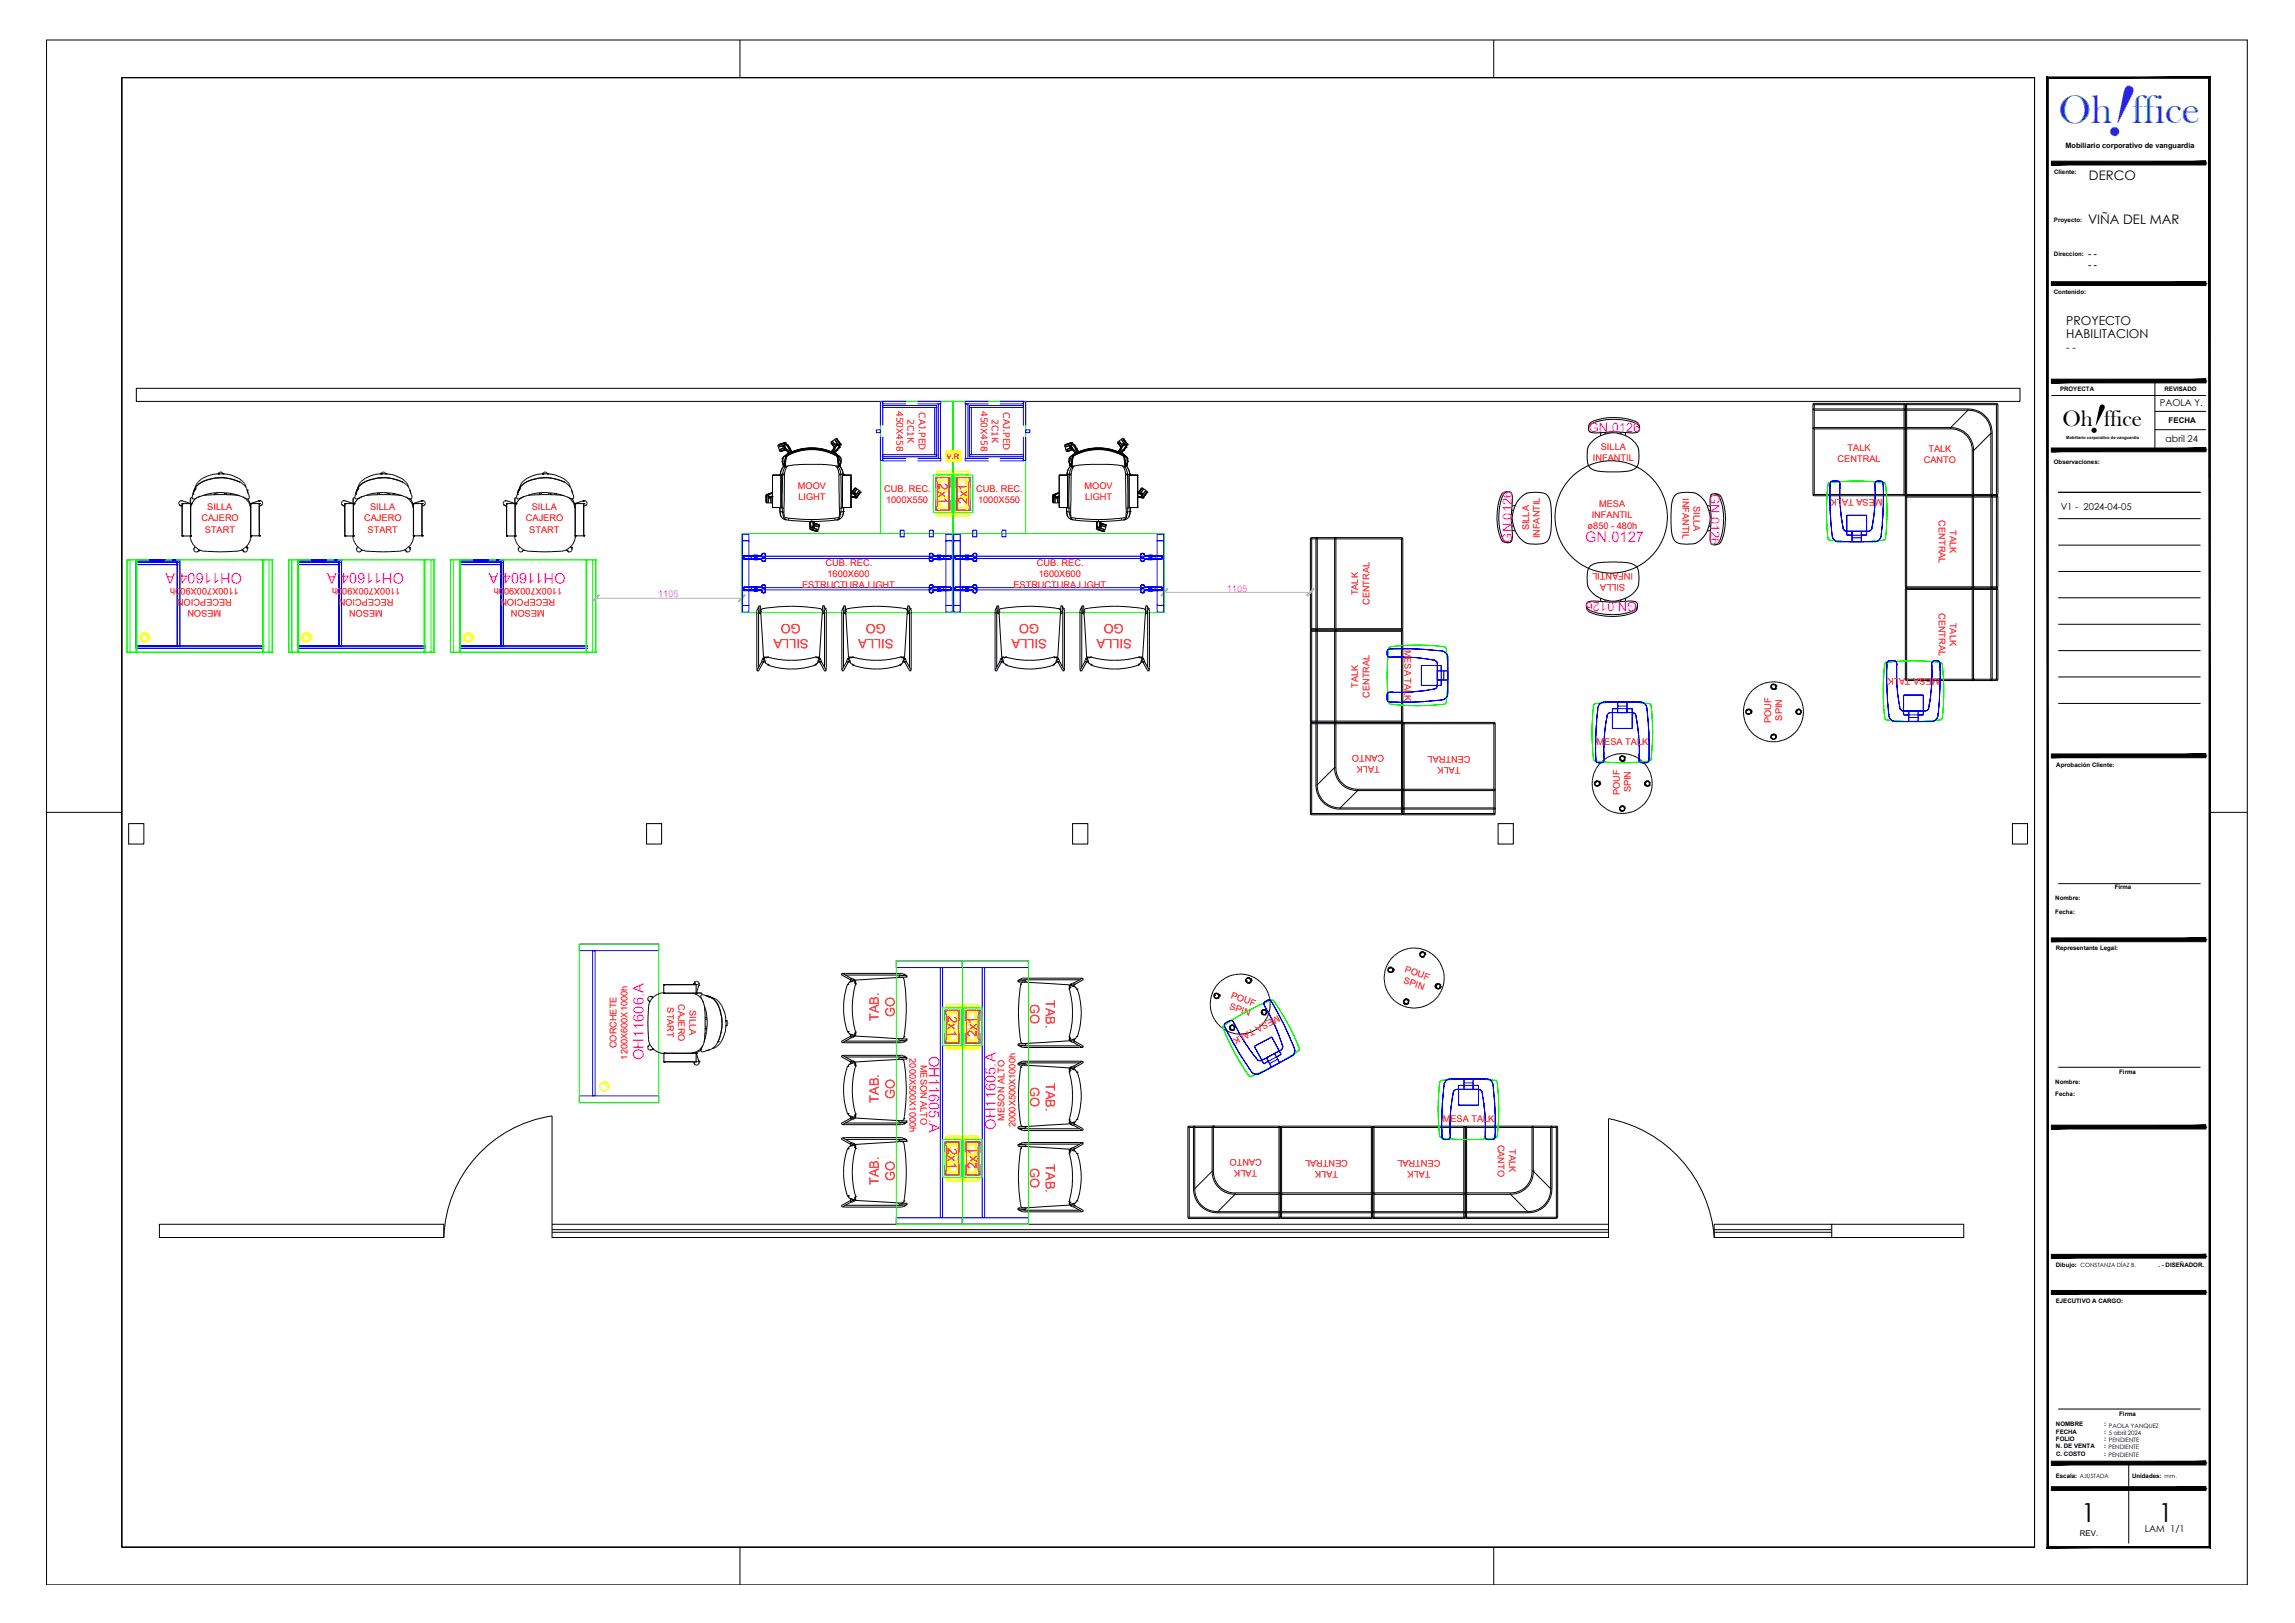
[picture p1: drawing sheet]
<svg xmlns="http://www.w3.org/2000/svg" width="594mm" height="420mm" viewBox="0 0 594 420" stroke-linecap="round" stroke-linejoin="round" font-family="sans-serif">
<defs><g id="words">
<text font-size="20.1" fill="#007fff" x="544.7" y="34.2" transform="rotate(19 544.7 34.2)">!</text>
<text font-size="11.3" x="540.5" y="111.5" transform="rotate(19 540.5 111.5)">!</text>
<text font-size="10.5" fill="#007fff" x="532.8" y="31.9">Oh ffice</text>
<g font-size="6.8">
<text x="538.7" y="394">1</text>
<text x="558.7" y="394">1</text>
</g>
<text font-size="5.9" x="533.9" y="110.2">Oh ffice</text>
<g font-size="3.8" fill="#f0f">
<text x="410.3" y="140.4">GN.0127</text>
<text x="62.7" y="148.4" transform="rotate(-180 62.7 148.4)">OH11604.A</text>
<text x="104.6" y="148.4" transform="rotate(-180 104.6 148.4)">OH11604.A</text>
<text x="146.5" y="148.4" transform="rotate(-180 146.5 148.4)">OH11604.A</text>
<text x="166.7" y="274.5" transform="rotate(-90 166.7 274.5)">OH11606.A</text>
<text x="240.4" y="273.2" transform="rotate(90 240.4 273.2)">OH11605.A</text>
<text x="257.8" y="292.5" transform="rotate(-90 257.8 292.5)">OH11605.A</text>
</g>
<g font-size="3.4">
<text x="540.8" y="46.7">DERCO</text>
<text x="540.5" y="58">VIÑA DEL MAR</text>
</g>
<g font-size="3.3" fill="#f0f">
<text x="411.3" y="111.9">GN.0126</text>
<text x="442.8" y="127.9" transform="rotate(90 442.8 127.9)">GN.0126</text>
<text x="391.4" y="140.4" transform="rotate(-90 391.4 140.4)">GN.0126</text>
<text x="423.8" y="155.8" transform="rotate(-180 423.8 155.8)">GN.0126</text>
</g>
<g font-size="3.3" fill="#f00">
<text x="242.9" y="125.2" transform="rotate(90 242.9 125.2)">2x1</text>
<text x="250.4" y="130.5" transform="rotate(-90 250.4 130.5)">2x1</text>
<text x="207.3" y="161.5" transform="rotate(-180 207.3 161.5)">GO</text>
<text x="229.3" y="161.5" transform="rotate(-180 229.3 161.5)">GO</text>
<text x="269" y="161.5" transform="rotate(-180 269 161.5)">GO</text>
<text x="290.9" y="161.5" transform="rotate(-180 290.9 161.5)">GO</text>
<text x="209.3" y="165.5" transform="rotate(-180 209.3 165.5)">SILLA</text>
<text x="231.3" y="165.5" transform="rotate(-180 231.3 165.5)">SILLA</text>
<text x="271" y="165.5" transform="rotate(-180 271 165.5)">SILLA</text>
<text x="293" y="165.5" transform="rotate(-180 293 165.5)">SILLA</text>
<text x="231.6" y="263.3" transform="rotate(-90 231.6 263.3)">GO</text>
<text x="245.4" y="263.1" transform="rotate(90 245.4 263.1)">2x1</text>
<text x="266.7" y="259.9" transform="rotate(90 266.7 259.9)">GO</text>
<text x="270.7" y="258.9" transform="rotate(90 270.7 258.9)">TAB.</text>
<text x="227.5" y="264.3" transform="rotate(-90 227.5 264.3)">TAB.</text>
<text x="252.9" y="268.5" transform="rotate(-90 252.9 268.5)">2x1</text>
<text x="266.7" y="281.3" transform="rotate(90 266.7 281.3)">GO</text>
<text x="270.7" y="280.4" transform="rotate(90 270.7 280.4)">TAB.</text>
<text x="227.5" y="285.5" transform="rotate(-90 227.5 285.5)">TAB.</text>
<text x="231.6" y="284.5" transform="rotate(-90 231.6 284.5)">GO</text>
<text x="245.4" y="297.2" transform="rotate(90 245.4 297.2)">2x1</text>
<text x="231.6" y="305.8" transform="rotate(-90 231.6 305.8)">GO</text>
<text x="252.9" y="302.6" transform="rotate(-90 252.9 302.6)">2x1</text>
<text x="266.7" y="302.4" transform="rotate(90 266.7 302.4)">GO</text>
<text x="270.7" y="301.4" transform="rotate(90 270.7 301.4)">TAB.</text>
<text x="227.5" y="306.8" transform="rotate(-90 227.5 306.8)">TAB.</text>
</g>
<g font-size="3.2">
<text x="534.9" y="87.6">HABILITACION</text>
<text x="534.9" y="84.2">PROYECTO</text>
</g>
<text font-size="2.7" x="534.9" y="90.9">- -</text>
<g font-size="2.5">
<text x="540.5" y="66.5">- -</text>
<text x="540.5" y="69.5">- -</text>
</g>
<g font-size="2.4" fill="#f00">
<text x="232.1" y="106.4" transform="rotate(90 232.1 106.4)">450X458</text>
<text x="237.8" y="106.7" transform="rotate(90 237.8 106.7)">CAJ.PED</text>
<text x="253.9" y="106.4" transform="rotate(90 253.9 106.4)">450X458</text>
<text x="259.7" y="106.7" transform="rotate(90 259.7 106.7)">CAJ.PED</text>
<text x="234.9" y="108.4" transform="rotate(90 234.9 108.4)">2C1K</text>
<text x="256.8" y="108.4" transform="rotate(90 256.8 108.4)">2C1K</text>
<text x="412.4" y="119.2">INFANTIL</text>
<text x="414.4" y="116.4">SILLA</text>
<text x="475.7" y="119.7">CENTRAL</text>
<text x="478.3" y="116.8">TALK</text>
<text x="498" y="119.8">CANTO</text>
<text x="499.2" y="117">TALK</text>
<text x="206.5" y="126.5">MOOV</text>
<text x="206.7" y="129.4">LIGHT</text>
<text x="228.9" y="127.5">CUB. REC.</text>
<text x="229.3" y="130.3">1000X550</text>
<text x="252.7" y="127.5">CUB. REC.</text>
<text x="253.2" y="130.3">1000X550</text>
<text x="280.7" y="126.5">MOOV</text>
<text x="280.9" y="129.4">LIGHT</text>
<text x="413.9" y="131.1">MESA</text>
<text x="435.5" y="128.9" transform="rotate(90 435.5 128.9)">INFANTIL</text>
<text x="438.3" y="131" transform="rotate(90 438.3 131)">SILLA</text>
<text x="487.3" y="129.1" transform="rotate(-180 487.3 129.1)">MESA TALK</text>
<text x="52.1" y="135">CAJERO</text>
<text x="53" y="137.9">START</text>
<text x="53.7" y="132.1">SILLA</text>
<text x="94.3" y="135">CAJERO</text>
<text x="95.2" y="137.9">START</text>
<text x="95.8" y="132.1">SILLA</text>
<text x="136.1" y="135">CAJERO</text>
<text x="137" y="137.9">START</text>
<text x="137.7" y="132.1">SILLA</text>
<text x="395.8" y="137.3" transform="rotate(-90 395.8 137.3)">SILLA</text>
<text x="411" y="136.8">ø850 - 480h</text>
<text x="412" y="134">INFANTIL</text>
<text x="501.8" y="134.7" transform="rotate(90 501.8 134.7)">CENTRAL</text>
<text x="504.7" y="137.3" transform="rotate(90 504.7 137.3)">TALK</text>
<text x="398.6" y="139.4" transform="rotate(-90 398.6 139.4)">INFANTIL</text>
<text x="213.7" y="146.5">CUB. REC.</text>
<text x="214.2" y="149.3">1600X600</text>
<text x="268.4" y="146.5">CUB. REC.</text>
<text x="268.9" y="149.3">1600X600</text>
<text x="422.8" y="148.4" transform="rotate(-180 422.8 148.4)">INFANTIL</text>
<text x="60" y="155.1" transform="rotate(-180 60 155.1)">RECEPCION</text>
<text x="61.8" y="152.3" transform="rotate(-180 61.8 152.3)">1100X700X900h</text>
<text x="101.9" y="155.1" transform="rotate(-180 101.9 155.1)">RECEPCION</text>
<text x="103.7" y="152.3" transform="rotate(-180 103.7 152.3)">1100X700X900h</text>
<text x="143.7" y="155.1" transform="rotate(-180 143.7 155.1)">RECEPCION</text>
<text x="145.6" y="152.3" transform="rotate(-180 145.6 152.3)">1100X700X900h</text>
<text x="207.6" y="152.2">ESTRUCTURA LIGHT</text>
<text x="262.3" y="152.2">ESTRUCTURA LIGHT</text>
<text x="351.6" y="154.1" transform="rotate(-90 351.6 154.1)">TALK</text>
<text x="420.7" y="151.3" transform="rotate(-180 420.7 151.3)">SILLA</text>
<text x="57.3" y="158" transform="rotate(-180 57.3 158)">MESON</text>
<text x="99.1" y="158" transform="rotate(-180 99.1 158)">MESON</text>
<text x="141" y="158" transform="rotate(-180 141 158)">MESON</text>
<text x="354.5" y="156.7" transform="rotate(-90 354.5 156.7)">CENTRAL</text>
<text x="501.8" y="158.7" transform="rotate(90 501.8 158.7)">CENTRAL</text>
<text x="504.7" y="161.2" transform="rotate(90 504.7 161.2)">TALK</text>
<text x="363.6" y="168.2" transform="rotate(90 363.6 168.2)">MESA TALK</text>
<text x="351.6" y="178" transform="rotate(-90 351.6 178)">TALK</text>
<text x="502" y="175.6" transform="rotate(-180 502 175.6)">MESA TALK</text>
<text x="354.5" y="180.6" transform="rotate(-90 354.5 180.6)">CENTRAL</text>
<text x="458.5" y="187.2" transform="rotate(-90 458.5 187.2)">POUF</text>
<text x="461.3" y="186.5" transform="rotate(-90 461.3 186.5)">SPIN</text>
<text x="358.3" y="195.5" transform="rotate(-180 358.3 195.5)">CANTO</text>
<text x="380.6" y="195.7" transform="rotate(-180 380.6 195.7)">CENTRAL</text>
<text x="413.3" y="192.9">MESA TALK</text>
<text x="357.2" y="198.4" transform="rotate(-180 357.2 198.4)">TALK</text>
<text x="378.1" y="198.5" transform="rotate(-180 378.1 198.5)">TALK</text>
<text x="419.3" y="205.8" transform="rotate(-90 419.3 205.8)">POUF</text>
<text x="422.2" y="205.1" transform="rotate(-90 422.2 205.1)">SPIN</text>
<text x="363.5" y="251.7" transform="rotate(19 363.5 251.7)">POUF</text>
<text x="363.2" y="254.6" transform="rotate(19 363.2 254.6)">SPIN</text>
<text x="172.7" y="260.8" transform="rotate(90 172.7 260.8)">START</text>
<text x="175.6" y="259.9" transform="rotate(90 175.6 259.9)">CAJERO</text>
<text x="178.5" y="261.4" transform="rotate(90 178.5 261.4)">SILLA</text>
<text x="318.1" y="261.3" transform="rotate(19 318.1 261.3)">SPIN</text>
<text x="318.5" y="258.4" transform="rotate(19 318.5 258.4)">POUF</text>
<text x="330.8" y="262.7" transform="rotate(152 330.8 262.7)">MESA TALK</text>
<text x="159.6" y="271.4" transform="rotate(-90 159.6 271.4)">CORCHETE</text>
<text x="162.5" y="274.3" transform="rotate(-90 162.5 274.3)">1200X600X1000h</text>
<text x="235.4" y="274" transform="rotate(90 235.4 274)">2000X500X1000h</text>
<text x="238.2" y="275.6" transform="rotate(90 238.2 275.6)">MESON ALTO</text>
<text x="260" y="290.1" transform="rotate(-90 260 290.1)">MESON ALTO</text>
<text x="262.9" y="291.7" transform="rotate(-90 262.9 291.7)">2000X500X1000h</text>
<text x="373.5" y="290.5">MESA TALK</text>
<text x="387.8" y="296.3" transform="rotate(90 387.8 296.3)">CANTO</text>
<text x="390.6" y="297.5" transform="rotate(90 390.6 297.5)">TALK</text>
<text x="325.4" y="302.9" transform="rotate(-180 325.4 302.9)">TALK</text>
<text x="326.6" y="300" transform="rotate(-180 326.6 300)">CANTO</text>
<text x="346.4" y="303.1" transform="rotate(-180 346.4 303.1)">TALK</text>
<text x="348.9" y="300.2" transform="rotate(-180 348.9 300.2)">CENTRAL</text>
<text x="370.3" y="303.1" transform="rotate(-180 370.3 303.1)">TALK</text>
<text x="372.9" y="300.2" transform="rotate(-180 372.9 300.2)">CENTRAL</text>
</g>
<g font-size="2.4">
<text x="559.1" y="105.2">PAOLA Y.</text>
<text x="560.6" y="114.5">abril 24</text>
<text x="533.4" y="132.1">V1 - 2024-04-05</text>
<text x="555.2" y="396.5">LAM 1/1</text>
</g>
<g font-size="2.4" fill="#f0f">
<text x="170.4" y="154.7">1105</text>
<text x="317.6" y="153.1">1105</text>
</g>
<g font-size="2">
<text x="561.4" y="109.6">FECHA</text>
<text x="538.4" y="397.7">REV.</text>
</g>
<text font-size="1.9" x="534.7" y="38.2">Mobiliario corporativo de vanguardia</text>
<text font-size="1.9" fill="#f00" x="245.1" y="118.8">V.R</text>
<g font-size="1.6">
<text x="531.7" y="45.1">Cliente:</text>
<text x="531.7" y="57.3">Proyecto:</text>
<text x="531.7" y="66.3">Direccion:</text>
<text x="531.7" y="76.1">Contenido:</text>
<text x="533.3" y="101.3">PROYECTA</text>
<text x="560.3" y="101.3">REVISADO</text>
<text x="531.7" y="120">Observaciones:</text>
<text x="532.3" y="198.5">Aprobación Cliente:</text>
<text x="532" y="233">Nombre:</text>
<text x="547.4" y="230.1">Firma</text>
<text x="532" y="236.5">Fecha:</text>
<text x="532.2" y="246">Representante Legal:</text>
<text x="532" y="280.6">Nombre:</text>
<text x="548.6" y="278.2">Firma</text>
<text x="532" y="283.8">Fecha:</text>
<text x="532.2" y="327.9">Dibujo: CONSTANZA DÍAZ B.</text>
<text x="558.7" y="328.1">. - DISEÑADOR.</text>
<text x="532.2" y="337.3">EJECUTIVO A CARGO:</text>
<text x="532.2" y="369.2">NOMBRE</text>
<text x="532.2" y="371.2">FECHA</text>
<text x="544.6" y="369.2">: PAOLA YANQUEZ</text>
<text x="544.6" y="371.2">: 5 abril 2024</text>
<text x="548.6" y="366.6">Firma</text>
<text x="532.2" y="373.1">FOLIO</text>
<text x="532.2" y="375">N. DE VENTA</text>
<text x="532.2" y="376.9">C. COSTO</text>
<text x="544.6" y="373.1">: PENDIENTE</text>
<text x="544.6" y="375">: PENDIENTE</text>
<text x="544.6" y="376.9">: PENDIENTE</text>
<text x="532.2" y="382.5">Escala: AJUSTADA</text>
<text x="551.9" y="382.5">Unidades: mm.</text>
</g>
<text font-size="1.1" x="534.9" y="113.7">Mobiliario corporativo de vanguardia</text>
</g></defs>
<g fill="none" stroke="#000" stroke-width=".26">
<path d="M31.5 20.1h495.2v380.4h-495.2zM35.3 100.5h487.6v3.4h-487.6zM246.7 103.9v34.2M411.2 111.1l.2-1.3 .6-.6 2.5-.8 2.1-.3 3.5 .1 3.1 .8 1 .7 .2 1.4M411.6 110l.9-.5 2.1-.7 2.1-.2 3.1 .1 2.2 .4 1.6 .6 .5 .3 .3 1.2-.3 .6-1.3 .3-4.3-.3-6.2 .2-.7-.2-.3-.4v-.8zM411.8 114.6l1.7-1.4 2.6-1 2-.2 2.6 .8 1.7 1 .8 .7 .8 1.2 .3 1.7-.2 2.3a3.1 3.1 0 0 1-3.3 2.3l-5.8 .1-1.7-.2-1.1-.4a2.94 2.94 0 0 1-1.4-3.1l.2-2.4zM414.4 112l-.1 .8M415.5 111.9v.5M419.6 111.9v.5M420.7 112l.1 .8M46.4 130.6l.3 .3M46.4 130.6l.2 .2"/>
<path d="M46.6 130.8h.1M46.6 130.8l.1 .1M46.7 130.9h.1M46.8 130.9h.1M46.8 130.9l.1 .1M46.9 131h.1M46.9 131h.2M47.1 138.8h.1M47.1 138.7h.1M47.1 130.4h.1M47.1 130.5h.1M47.1 129.7a.64 .64 0 0 0-.7 .1 .64 .64 0 0 0 0 .8"/>
<path d="M47.1 129.7h.2M47.1 130.4v8.4M47.1 130.4h2.2M47.1 138.8h2.2M47.2 129.7h.1M47.3 129.7l2 .6M49.2 138.8h.1M49.2 138.8a4.4 4.4 0 0 0 2.3 3.6M49.3 138.8h.1M49.3 138.7h.1M49.3 130.4h.1M49.3 130.3h.1"/>
<path d="M49.3 130.4v8.4M49.3 130.3l.2 .1M49.3 128.9v1.4M49.3 128.9h.1M49.4 128.9v1.4M49.4 130.3l.2 .1M49.5 130.4h.1M49.5 130.4l-.2 .3M49.6 130.4h.1M49.6 130.4l-.3 .9M49.8 128.8l-.4 .1M49.8 128.8l.1 .3 .9-.1"/>
<path d="M49.9 128h.1M49.9 128l-.1 .8M50.2 126.9h.1M50.2 126.9l-.3 1.1M50.3 127.2l-.4 .8M50.4 126.8l-.1 .4M50.4 126.7h.1M50.4 126.8h.1M50.4 126.7v.1M50.5 126.4h.1M50.5 126.4l-.1 .3M50.6 126.1l-.4 .8"/>
<path d="M50.6 126.1l-.2 .6M50.7 126l-.1 .1M50.7 126l-.2 .4M50.8 129h.1M50.8 129l-.7 .7-.5 .7M51.2 128.8l-.4 .2M51.8 128.5l-.6 .3M52.6 128.3l-1.4 .5M55.7 127.6l-3.1 .7M55.7 127.6v.4v-.4M56.2 127.5v.5M56.2 127.5l-.5 .1"/>
<path d="M56.2 127.5l1.9 .1M56.5 122.7h.1M56.5 122.7a6.7 6.7 0 0 0-5.7 2.8l-.1 .5M56.5 122.7h1.3M56.6 122.4v.1M56.6 122.5l-.1 .2M56.6 122.4l.6-.2 .4 .3M57.6 122.5l.1 .2M57.6 122.5l.2 .2M57.7 122.7h.1M57.8 122.7a6.4 6.4 0 0 1 5.6 2.8l.5 1.2M58.1 127.6v.4"/>
<path d="M58.1 127.6h.4M58.5 127.6l.1 .4M58.5 127.6h.1M58.6 128h.1M58.6 128l-6 .3M58.6 127.6v.4M58.6 128l1 .1M58.6 127.6l1.2 .2M59.6 128.1l1.3 .1M59.8 127.8l-.2 .3M59.8 127.8h.1M59.8 127.8l1.2 .2"/>
<path d="M60.9 128.2l1.1 .1M61 128l-.1 .2M61 128l1 .3M61.9 124.7h.1M61.9 124.7a10.7 10.7 0 0 0-10.6 .8l-.9 1.2M61.9 124.7l.3 .2M62 128.3l.9 .4M62.2 124.9a10.3 10.3 0 0 0-11.3 .9l-.2 .2M62.2 124.9l1.4 1.2M62.9 128.7l.2 .1M62.9 128.7h.2M63.1 128.7l1 .4"/>
<path d="M63.1 128.7v.1M63.1 128.8l.9 .7 .6 1M63.9 126.7l.1 .2M63.9 126.7l.3 1.1M64 126.9h.1M64 126.9l.2 .9M64.1 129.1l.7 1.3M64.2 127.8h.1M64.3 127.8l.1 .2M64.4 128v.1M64.4 128.1l.1 1h-.4M64.5 130.4l.1 .1"/>
<path d="M64.6 130.5l.1 .2M64.7 130.7l.1 .3M64.8 130.4l.1 .2M64.8 131v.1M64.8 131.1l.1 .2M64.8 131.1l.1 .5M64.9 138.7h.1M64.9 130.4h.1M64.9 130.4v8.3M64.9 130.4h2.2M64.9 138.7h2.2M64.9 130.5v.1"/>
<path d="M65 138.9a4.3 4.3 0 0 1-2.5 3.5M65 138.7v.2M65 138.7h.1M65 138.7l-.1 .5M66.9 129.7h.1M66.9 129.7l-2.1 .7M67 129.7h.1M67.1 133.6v4.4M67.1 129.7h-.2M67.1 138.7h.1M67.1 130.4h.1M67.1 129.7h-.1"/>
<path d="M67.1 129.7h.5M67.1 130.4v8.3M67.1 130.6v.1M67.3 131h.1M67.3 129.6l.2 .1M67.3 131h-.2M67.5 130.9l-.1 .1M67.5 130.9l-.2 .1M67.5 130.9h.1M67.6 130.8l-.1 .1M67.6 129.7a.68 .68 0 0 1 .1 1.1M67.7 130.8h-.1"/>
<path d="M67.7 130.8l-.2 .1M88.5 130.6l.3 .3M88.7 130.8h.1M88.7 130.8l.1 .1M88.8 130.9h.1M88.8 129.7a.65 .65 0 0 0-.4 .5 .65 .65 0 0 0 .3 .6M88.8 129.7h.6M88.9 130.9h.1M88.9 130.9l.1 .1M89 130.9h.1M89 130.9v.1M89 131h.1"/>
<path d="M89 131h.2l.1 7.7M89.1 129.6l-.3 .1M89.2 130.4h2.3M89.3 138.8h.1M89.3 138.7h.1M89.3 130.4h.1M89.3 130.5h.1M89.3 138.8h2.2M89.3 130.4v8.4M89.3 129.7h.1M89.4 129.7l2 .6M91.3 138.8h.1"/>
<path d="M91.3 138.8v.3a4.7 4.7 0 0 0 1.3 2.4M91.4 130.3h.1M91.4 130.3l.3 .1M91.5 138.8h.1M91.5 138.7h.1M91.5 130.4h.1M91.5 128.9l-.2 .6 .2 9.3M91.5 128.9v1.4M91.5 130.3l.2 .1M91.6 130.4h.1M91.6 130.4l-.1 .3M91.7 130.4h.1"/>
<path d="M91.8 130.4h.1M91.8 130.4l-.3 .9M91.8 128.8l-.3 .1M91.8 128.8l.2 .3 .9-.1M92.1 128h.1M92.1 128l-.3 .8M92.3 126.9h.1M92.3 126.9l-.2 1.1M92.4 127.2l-.3 .8M92.5 126.7h.1M92.5 126.7v.1M92.5 126.8l-.1 .4"/>
<path d="M92.6 126.7l-.2 .5M92.7 126.4h.1M92.7 126.4l-.2 .3M92.8 126l-.5 .9M92.8 126l-.3 .7M92.8 126l-.1 .4M92.9 129h.1M92.9 129l-1.1 1.4M93.3 128.8l-.4 .2M93.9 128.5l-.6 .3M94.7 128.3l-1.4 .5M97.8 127.6l-3.1 .7"/>
<path d="M97.8 127.6v.4l.1-.4M98.2 127.5l-.4 .1M98.2 127.5v.5M98.2 127.5l2 .1M98.6 122.7h.1M98.6 122.7a6.8 6.8 0 0 0-5.7 2.8l-.1 .5M98.6 122.7h1.3M99.8 122.5a.64 .64 0 0 0-.7-.3 .64 .64 0 0 0-.5 .5M99.8 122.5l.1 .2M99.9 122.7h.1M99.9 122.7a6.4 6.4 0 0 1 5.7 2.8l.1 .5M100.2 127.6v.4"/>
<path d="M100.2 127.6h.4M100.6 127.6h.1M100.6 127.6l.1 .4M100.7 128h.1M100.7 128l-6 .3M100.7 128l1 .1M100.7 127.6v.4M100.7 127.6l1.2 .2M101.5 123.9a9.3 9.3 0 0 0-8.5 2l-.3 .5M101.5 123.9l2.5 .8M101.5 123.9a9.3 9.3 0 0 0-8.5 1.9l-.2 .2M101.7 128.1l1.3 .1"/>
<path d="M101.9 127.8h.1M101.9 127.8l-.2 .3M102 127.8h.1M102 127.8l1.1 .2M103 128.2l1.1 .1M103.1 128l1 .3M103.1 128l-.1 .2M104 124.7h.1M104 124.7l1.7 1.3M104.1 128.3l.9 .4M105 128.7l.2 .1M105 128.7h.2"/>
<path d="M105.2 128.7v.1M105.2 128.7l.9 .5M105.2 128.8l.7 .5 .8 1.1M105.7 126v.1M105.7 126.1l.3 .6M106 126.7l.1 .2M106 126.7l.4 1.1M106.1 129.2h.1M106.1 126.9h.1M106.2 126.9l.2 .9M106.2 129.1l.7 1.3M106.2 129.1l-.1 .1"/>
<path d="M106.4 127.8l.1 .2M106.4 127.8h.1M106.5 128v.1M106.5 128.1l.1 1h-.4M106.7 130.4l.1 .1M106.8 130.5v.2M106.8 130.7l.1 .3M106.9 130.4l.1 .2M106.9 131.1l.1 .4M106.9 131v.1M106.9 131.1l.1 .5M107 138.7h.1"/>
<path d="M107 130.4h.1M107 130.4h2.2M107 138.7h2.2M107 139.3a3.6 3.6 0 0 1-1.2 2.2M107 131v7.5M107 130.4v8.3M107.1 138.7h.1M107.1 138.7l-.1 .6M109 129.7h.1M109 129.7l-2.1 .7M109.1 129.7h.1M109.2 129.7h-.2"/>
<path d="M109.2 130.4v8.3M109.2 138v.2M109.2 138.7h.1M109.2 130.4h.1M109.2 129.7h-.1M109.2 129.7h.4M109.4 129.6l-.2 .1M109.5 129.6l.1 .1M109.5 131h-.3M109.6 130.9l-.1 .1M109.6 129.7a.62 .62 0 0 1 .5 .5 .62 .62 0 0 1-.3 .6M109.8 130.8l-.2 .1"/>
<path d="M109.8 130.8h-.1M110 130.6l-.2 .2M130.4 130.6l.3 .3M130.5 130.8h.1M130.5 130.8l.2 .1M130.7 130.9h.1M130.7 129.7a.65 .65 0 0 0-.4 .5 .65 .65 0 0 0 .2 .6M130.7 129.7h.6M130.8 130.9h.1M130.8 130.9l.1 .1M130.8 130.9v.1M130.9 131h.1"/>
<path d="M130.9 129.6l-.2 .1M131.1 130.4h2.2M131.1 130.4v.6h-.2M131.1 138.8h.1M131.1 138.7h.1M131.1 130.4h.1M131.1 130.5h.1M131.1 138.8h2.2M131.1 130.4v8.4M131.2 129.7h.1M131.3 129.7l2 .6M133.2 138.8h.1"/>
<path d="M133.2 138.8v.3a4.7 4.7 0 0 0 1.3 2.4M133.3 130.3h.1M133.3 130.3l.3 .1M133.3 138.8h.1M133.3 138.7h.1M133.3 130.4h.1M133.4 128.9l-.2 .6 .1 9.3M133.4 128.9v1.4M133.4 130.3l.1 .1M133.4 130.4h.1M133.5 130.4l-.2 .3M133.6 130.4h.1"/>
<path d="M133.6 130.4l-.3 .9M133.7 128.8l-.3 .1M133.7 128.8l.1 .3 1-.1M133.9 128h.1M133.9 128l-.2 .8M134.2 126.9h.1M134.2 126.9l-.3 1.1M134.3 127.2l-.4 .8M134.4 126.7h.1M134.4 126.7v.1M134.4 126.8l-.1 .4M134.4 126.7l-.1 .5"/>
<path d="M134.5 126.4h.1M134.5 126.4l-.1 .3M134.6 126l-.4 .9M134.6 126l-.2 .7M134.7 126l-.2 .4M134.8 129h.1M134.8 129l-1.2 1.4M135.2 128.8l-.4 .2M135.8 128.5l-.6 .3M136.6 128.3l-1.4 .5M139.6 127.6l-3 .7M139.6 127.6v.4l.1-.4"/>
<path d="M140.1 127.5l-.5 .1M140.1 127.5v.5M140.1 127.5l2 .1M140.5 122.7h.1M140.5 122.7a6.8 6.8 0 0 0-5.7 2.8l-.2 .5M140.5 122.7h1.2M141.6 122.5a.64 .64 0 0 0-.6-.3 .64 .64 0 0 0-.5 .5M141.6 122.5l.1 .2M141.7 122.7h.1M141.7 122.7a6.4 6.4 0 0 1 5.7 2.8l.2 .5M142.1 127.6v.4M142.1 127.6h.4"/>
<path d="M142.5 127.6h.1M142.5 127.6l.1 .4M142.6 128h.1M142.6 128l-6 .3M142.6 128l1 .1M142.6 127.6v.4M142.6 127.6l1.2 .2M143.3 123.9a9.3 9.3 0 0 0-8.4 2l-.4 .5M143.3 123.9l2.6 .8M143.4 123.9a9.3 9.3 0 0 0-8.5 1.9l-.2 .2M143.4 123.9l2.5 .8M143.6 128.1l1.3 .1"/>
<path d="M143.8 127.8h.1M143.8 127.8l-.2 .3M143.8 127.8l1.2 .2M144.9 128.2l1.1 .1M145 128l1 .3M145 128l-.1 .2M145.9 124.7h.1M145.9 124.7l1.7 1.3M146 128.3l.9 .4M146.9 128.7l.2 .1M146.9 128.7h.2M147.1 128.7l.8 .5"/>
<path d="M147.1 128.7v.1M147.1 128.8l.6 .5 .8 1.1M147.6 126v.1M147.6 126.1l.3 .6M147.9 126.7l.1 .2M147.9 126.7l.3 1.1M147.9 129.2h.1M148 126.9h.1M148 126.9l.2 .9M148.1 129.1l.6 1.3M148.1 129.1l-.2 .1M148.2 127.8l.2 .2"/>
<path d="M148.2 127.8h.1M148.4 128v.1M148.4 128.1v1h-.3M148.5 130.4l.1 .1M148.6 130.5l.1 .2M148.7 130.7l.1 .3M148.7 130.4l.2 .2M148.8 131.1l.1 .4M148.8 131v.1M148.8 131.1l.1 .5M148.9 138.7h.1M148.9 130.4h.1"/>
<path d="M148.9 130.4h2.2M148.9 138.7h2.2M148.9 139.3a4 4 0 0 1-2.4 3.1M148.9 131v7.5M148.9 130.4v8.3M149 138.7h.1M149 138.7l-.1 .6M150.9 129.7h.1M150.9 129.7l-2.2 .7M151 129.7h-.1M151.1 130.4v7.8M151.1 138.7h.1"/>
<path d="M151.1 130.4h.1M151.1 129.7h-.2M151.1 129.7h.4M151.1 130.4v8.3M151.2 129.6l-.1 .1M151.3 129.6l.2 .1M151.3 131h-.2M151.5 130.9l-.2 .1M151.5 129.7a.62 .62 0 0 1 .5 .5 .62 .62 0 0 1-.3 .6M151.7 130.8l-.2 .1M151.7 130.8h-.1M151.8 130.6l-.1 .2"/>
<path d="M389.3 127.7l.6-.3 .9-.1 .4 .3 .3 1-.3 5.1 .3 5.5-.3 1-.5 .3-1-.1-.5-.6-.8-2.2-.3-1.8-.1-2.2 .2-2.5 .5-2.2zM390.5 127.3l-1.4 .3-.7 .9-.6 2.4-.3 2.5 .1 2.8 .8 3 .6 1 1.5 .3M391.3 132.1h.5M391.4 136.2h.4M391.4 137.3l.8 .1M392.2 130.9l-.8 .1M393.4 129l1.3-1 .8-.4 2.5-.1 1.3 .1a3.2 3.2 0 0 1 2.2 3.4v6.1l-.2 1.6-.5 1.1a4.1 4.1 0 0 1-3.9 1l-1.8-.2-1.3-.9-1.1-1.3-.9-2.3-.4-1.7 .3-1.8 .6-2zM433.8 128l1.3-.5h2.1l1.6 .1 .9 .5 1.3 1.3 .6 .8 .8 2 .3 1.7-.2 1.6-.7 2.2-1.5 2-1.7 1h-3.6a2.95 2.95 0 0 1-2.3-3l-.2-2.2 .2-4.7 .4-1.9zM441.9 130.9l.8 .1M442.3 132.1l.5 .1M442.3 136.2h.5M442.8 137.4h-.9"/>
<path d="M443 128l.9-.2 .7 .2 .4 .5 .7 2 .4 2.6v3.3l-.5 2.3-.6 1.7-.4 .4-.8 .2-.8-.3-.3-.9 .3-5.4-.3-5.3zM443.7 127.8l1.2 .2 .5 .5 .9 2.6 .3 2.6-.1 3.1-.7 2.8-.7 1.1-1.4 .3M50.2 142.1v.4a.7 .7 0 0 0 .6 .4 .7 .7 0 0 0 .7-.4M50.2 142.1v.2M50.4 141.7l-.2 .4M50.4 141.7l-.1 .1M50.5 141.5l-.1 .2M51.3 142.7l-.3 .2M51.4 142.6h.1M51.5 142.5h.1M51.5 142.4h.1M51.5 142.4l-.1 .2"/>
<path d="M62.6 142.4h-.1a33.5 33.5 0 0 1-10.9 0M62.6 142.3l.4 .5M62.8 142.5h.1M62.9 142.7h.1M63 142.7l.1 .1M63 142.7v.1M63.7 141.5h.1M63.7 141.5l.2 .2M63.9 141.7h.1M63.9 141.7l.1 .2M63.9 141.7v.1M64 141.9h.1"/>
<path d="M64 142l.1 .3M64 141.9l.1 .4M64.1 142.3a.66 .66 0 0 1-1.1 .5M92.3 142.3l.1 .3a.64 .64 0 0 0 1 .1M92.3 142.1v.2M92.5 141.7v.1M92.5 141.7l-.2 .4M92.6 141.5l1.1 .9M92.6 141.5l-.1 .2M93.5 142.6l-.2 .2M93.5 142.6h.1M93.6 142.5h.1"/>
<path d="M93.6 142.5l-.1 .1M93.7 142.4a33.5 33.5 0 0 0 10.9 0h.1M93.7 142.4l-.2 .2M104.8 142.3l.1 .2M104.9 142.5l.3 .3M104.9 142.5h.1M105 142.6h.1M105.1 142.7v.1M105.8 141.5l-1.2 .9M105.8 141.5l.1 .2M105.9 141.7h.1M105.9 141.7l.2 .2"/>
<path d="M106 141.7h.1M106 141.7v.1M106.1 141.9h.1M106.1 141.9l.1 .1M106.1 142l.1 .3M106.2 142v.3M106.2 142.3a.66 .66 0 0 1-1.1 .5M134.1 142.3l.1 .3a.64 .64 0 0 0 1 .1M134.2 142.1l-.1 .2M134.4 141.7v.1M134.4 141.7l-.2 .4M134.5 141.5l1 .9"/>
<path d="M134.5 141.5l-.1 .2M135.3 142.6h.1M135.3 142.6l-.1 .2M135.5 142.5h.1M135.5 142.5l-.1 .1M135.5 142.4h.1a33.5 33.5 0 0 0 10.9 0M135.5 142.4l-.1 .2M146.6 142.3l.2 .2M146.8 142.5l.3 .3M146.8 142.5h.1M146.8 142.6h.1M146.9 142.7l.1 .1"/>
<path d="M147 142.7v.1M147.7 141.5l.1 .2M147.8 141.7h.1M147.8 141.7l.1 .2M147.9 141.7h.1M147.9 141.7v.1M147.9 141.9h.1M147.9 141.9l.1 .1M148 142l.1 .3M148.1 142.3a.66 .66 0 0 1-1.1 .5M195.9 158.3v14.7a.34 .34 0 0 0 0 .5 .34 .34 0 0 0 .5 .1l1.2-2.2M196 157.9l-.1 .3"/>
<path d="M196.2 157.6h.1M196.2 157.6l-.2 .3M196.4 158.3v14.4M196.4 158.1v.1M196.5 157v1.6l.5 .4M196.5 157.9l-.1 .2M196.9 157a.31 .31 0 0 0-.4-.2 .31 .31 0 0 0-.2 .5l-.1 .3M196.9 157v1.2M196.9 157h.1M196.9 158.3l.7 11.9M196.9 158.3l.1-.5 .6-.2a45.8 45.8 0 0 1 14.7 0l.5 .3 .1 .4M196.9 158.3h.1"/>
<path d="M196.9 158.4v.1M212.9 158.3l-.8 11.9 .1 .2M212.9 158.4l-.1 .1M212.9 158.3h.1M212.9 157a.31 .31 0 0 1 .4-.2 .31 .31 0 0 1 .2 .5l.1 .3M212.9 157v1.2M212.9 157h.1M213.3 157.9l.1 .2M213.3 157v1.6l-.5 .4M213.4 158.1v.1M213.4 158.3v14.4M213.6 157.6l.3 .6"/>
<path d="M213.6 157.6h.1M213.9 158.3v14.7a.39 .39 0 0 1 0 .5 .39 .39 0 0 1-.5 .1l-1.2-2.2M217.9 158.3v14.7a.41 .41 0 0 0 0 .5 .41 .41 0 0 0 .5 .1l1.3-2.2M218.1 157.6l-.2 .6M218.1 157.6h.1M218.3 158.3v14.4M218.4 158.1v.1M218.4 157l.1 1.7 .5 .3M218.5 157.9l-.1 .2M218.8 157a.3 .3 0 0 0-.3-.2 .3 .3 0 0 0-.2 .5l-.2 .3M218.8 157l.1 1.2M218.8 157h.1"/>
<path d="M218.9 158.4v.1M218.9 158.3l.8 11.9M218.9 158.3h.1M234.3 157.6h-.1a41.9 41.9 0 0 0-15.1 .1l-.2 .6M234.3 157.6l.5 .2 .1 .5M234.3 157.6h.1M234.9 158.3l-.8 11.9M234.9 158.3h.1M234.9 158.4v.1M234.9 157a.3 .3 0 0 1 .4-.2 .3 .3 0 0 1 .2 .5l.2 .3M234.9 157v1.2M234.9 157h.1"/>
<path d="M235.3 157.9l.1 .2M235.4 157l-.1 1.7-.5 .3M235.4 158.1v.1M235.4 158.3v14.4M235.7 157.6h.1M235.7 157.6l.1 .3M235.8 157.9l.1 .3M235.9 158.3v14.7a.41 .41 0 0 1 0 .5 .41 .41 0 0 1-.5 .1l-1.2-2.2M257.6 158.3v14.7a.41 .41 0 0 0 0 .5 .41 .41 0 0 0 .4 .1l1.3-2.2M257.8 157.6l-.2 .6M257.8 157.6h.1M258 158.3v14.4"/>
<path d="M258.1 158.1l-.1 .1M258.1 157l.1 1.7 .4 .3M258.1 157.9l-.1 .2M258.5 157a.3 .3 0 0 0-.4-.2 .3 .3 0 0 0-.1 .5l-.2 .3M258.5 157l.1 1.2M258.5 157h.1M258.6 158.4v.1M258.6 158.3l.7 11.9M258.6 158.3h.1M274 157.6h-.1a41.9 41.9 0 0 0-15.1 .1l-.2 .6M274 157.6l.4 .2 .1 .5M274 157.6h.1"/>
<path d="M274.5 158.3l-.7 11.9M274.5 158.3h.1M274.6 158.4l-.1 .1M274.6 157a.3 .3 0 0 1 .4-.2 .3 .3 0 0 1 .2 .5l.1 .3M274.6 157l-.1 1.2M274.6 157h.1M275 157.9l.1 .2M275 157l-.1 1.7-.4 .3M275.1 158.1v.1M275.1 158.3v14.4M275.3 157.6h.1M275.3 157.6l.1 .3"/>
<path d="M275.5 157.9l.1 .3M275.5 158.3v14.7a.41 .41 0 0 1 0 .5 .41 .41 0 0 1-.4 .1l-1.3-2.2M279.6 158.3v14.7a.34 .34 0 0 0 0 .5 .34 .34 0 0 0 .5 .1l1.2-2.2M279.8 157.6l-.2 .6M279.8 157.6h.1M280 158.3v14.4M280.1 158.1l-.1 .1M280.1 157v1.6l.5 .4M280.1 157.9v.2M280.5 157a.31 .31 0 0 0-.4-.2 .31 .31 0 0 0-.2 .5l-.1 .3M280.5 157l.1 1.2M280.5 157h.1"/>
<path d="M280.6 158.3l.7 11.9-.1 .2M280.6 158.4v.1M280.6 158.3h.1M295.9 157.6h.1M296 157.6h-.1a40 40 0 0 0-15.1 .1l-.2 .6M296 157.6l.4 .3 .1 .4M296.5 158.3l-.7 11.9 .1 .2M296.5 158.4v.1M296.5 158.3h.1M296.6 157a.31 .31 0 0 1 .4-.2 .31 .31 0 0 1 .2 .5l.1 .3M296.6 157l-.1 1.2M296.6 157h.1"/>
<path d="M297 157.9v.2M297 157v1.6l-.5 .4M297 158.1l.1 .1M297.1 158.3v14.4M297.3 157.6l.2 .6M297.3 157.6h.1M297.5 158.3v14.7a.39 .39 0 0 1 .1 .5 .39 .39 0 0 1-.5 .1l-1.3-2.2M410.7 156.6l.2 1.2 .5 .6 2.6 .9 2.8 .3 2.8-.1 3-.8 1-.6 .3-1.5M410.9 156l1.1-.4 5.1 .3 5.4-.3 1 .3 .3 .2 .1 .8-.2 .6-.5 .4-2.1 .8-2.3 .4h-2.8l-2.4-.4-2.3-.8-.6-.7v-.7zM411.6 146.5l1.6-.7 3.4-.3 4.6 .2 1.6 .4a2.78 2.78 0 0 1 1.5 3.2l-.3 2.7-.8 1.1-1.2 1.1-.8 .5-2.1 .7-1.2 .2-1.9-.2-2-.6-.9-.6-1.4-1.3-.7-1.1-.1-3.3 .2-1.1zM414.3 154.8l.1 .9M415.5 155.3v.5"/>
<path d="M419.6 155.3v.4M420.8 154.8l-.1 .8M197.3 171.1l-1.3 2.2M197.5 171.4h.1M197.6 170.4l-.4 .5 .3 .5M197.6 170.4l-.1 .3 .3 .2M197.6 171.2l-.1 .2M197.7 170.2l-.1 .2M197.7 170.2h.1M197.7 171.4h.1M197.7 171.3h.1M197.7 170.2h.7"/>
<path d="M197.8 171.2l.4 .4M197.9 170.6l.3 1M197.9 171.1v.1M197.9 171.2l-.4 .2M197.9 171.3l-.2 .1M198 170.8l-.2 .1M198 171.1h-.1M198.1 170.2l-.3 .2 .1 .2M198.1 170.2l-.2 .1v.3M198.1 170.2l.2 .1M198.2 171.6l.6 .4M198.3 170.3h.1"/>
<path d="M198.4 170.3h.1M198.4 170.2l.1 .1M198.4 170.2v.1M198.5 170.2v.1M198.5 170.2h.1M198.7 170.1l2.5 .5a22.7 22.7 0 0 0 9.9-.5M198.7 170.1l-.2 .1M198.7 170.1h.1M198.7 172l.1 .1M198.8 172h.1M198.8 172.1a16.9 16.9 0 0 0 12.2 0M198.8 172.1h.1"/>
<path d="M211 172h.1M211 172.1h.1M211 172v.1M211.1 170.1l.2 .1M211.1 170.1h.1M211.3 170.3h.1M211.4 170.2l-.1 .1M211.5 170.3h-.2M211.5 170.3h.1M211.6 171.6l-.6 .4M211.7 170.2l.2 .1v.3v-.3zM211.7 170.2l-.2 .1"/>
<path d="M211.8 171.1l.1 .1M211.8 170.8l.2 .1M211.9 170.6l-.3 1M211.9 171.2l-.3 .4M211.9 171.2l.4 .2M211.9 171.3l.2 .1M212.1 170.2h-.9M212.1 171.4h.1M212.1 171.3h.1M212.2 170.4l.4 .6-.3 .4M212.2 170.4l.1 .3-.3 .2M212.2 171.2l.1 .2"/>
<path d="M212.3 171.4h.1M212.5 171.1l1.3 2.2M219.2 171.1l-1.2 2.2M219.5 171.4h.1M219.5 170.4l-.3 .5v.3l.3 .2M219.5 170.4l.1 .4h.3M219.5 171.2v.2M219.7 171.3h.1M219.7 170.2l-.2 .2M219.8 171.2l.4 .4M219.8 171.2l-.3 .2M219.9 171.3l-.2 .1"/>
<path d="M220 171.1l-.2 .1M220 170.1l.4 .1M220.1 170.1l-.4 .1M220.1 170.2a.34 .34 0 0 0-.3 .3 .34 .34 0 0 0 .1 .3l.3 .8M220.1 170.2l-.3 .1 .1 .3M220.1 170.2l.2 .1M220.2 171.6l.6 .4M220.3 170.3h.2M220.3 170.3h.1M220.4 170.2l.1 .1M220.5 170.2v.1M220.5 170.2h.1"/>
<path d="M220.7 170.1l2.5 .5a22.8 22.8 0 0 0 9.9-.5M220.7 170.1l-.2 .1M220.7 170.1h.1M220.8 172.1a17.1 17.1 0 0 0 12.2 0M220.8 172.1h.1M220.8 172h.1M220.8 172v.1M233 172h.1M233 172.1h.1M233 172v.1M233.1 170.1l.2 .1M233.1 170.1h.1"/>
<path d="M233.4 170.2l-.1 .1M233.4 170.2h-.2M233.4 170.2h.6M233.4 170.2h.1M233.5 170.3h-.2M233.5 170.3h.1M233.6 171.6l-.6 .4M233.7 170.2l.3 .1v.3v-.3zM233.7 170.2l-.2 .1M233.8 171.1l.2 .1M233.9 170.6l-.3 1M233.9 171.3h.3"/>
<path d="M234 171.2l-.4 .4M234 171.2l.3 .2M234 170.2h.1M234.1 170.2l.2 .2M234.3 170.4l.3 .5-.3 .5M234.3 170.4l-.1 .4h-.4M234.3 171.2v.2M234.3 171.4h.1M234.6 171.1l1.2 2.2M258.9 171.1l-1.2 2.2M259.2 171.4h.1M259.2 170.4l-.3 .5v.3l.3 .2"/>
<path d="M259.2 170.4v.4h.4M259.2 171.2v.2M259.3 171.4h.1M259.3 171.3h.1M259.4 170.2l-.2 .2M259.4 170.2h.1M259.5 171.2l.3 .4M259.5 171.2l-.3 .2M259.5 171.3l-.2 .1M259.7 171.1l-.2 .1M259.7 170.1l.4 .2M259.7 170.1l-.3 .1"/>
<path d="M259.8 170.2a.34 .34 0 0 0-.3 .3 .34 .34 0 0 0 .1 .3l.2 .8M259.8 170.2l-.3 .1v.3M259.8 170.2l.2 .1M259.8 171.6l.6 .4M260 170.3h.2M260 170.3h.1M260.1 170.2v.1M260.2 170.2v.1M260.2 170.2h.1M260.3 170.1l2.5 .5a22.8 22.8 0 0 0 10-.5M260.3 170.1l-.1 .1M260.3 170.1h.1"/>
<path d="M260.4 172.1a17.1 17.1 0 0 0 12.3 0M260.4 172.1h.1M260.4 172h.1M260.4 172v.1M272.7 172h.1M272.7 172.1h.1M272.7 172v.1M272.8 170.1l.2 .1M272.8 170.1h.1M273 170.2v.1M273 170.2h-.1M273.1 170.2h.6"/>
<path d="M273.1 170.2l-.1 .1M273.1 170.2h-.1M273.2 170.3h-.2M273.2 170.3h.1M273.3 171.6l-.6 .4M273.3 170.2l.3 .1v.3l-.1-.3h-.3M273.4 171.1l.2 .1M273.6 170.6l-.3 1M273.6 171.3h.2M273.6 171.2l-.3 .4M273.6 171.2l.4 .2M273.7 170.2h.1"/>
<path d="M273.8 170.2l.4 .7-.2 .5M273.9 170.4v.4h-.4M273.9 171.2l.1 .2M274 171.4h.1M274.2 171.1l1.2 2.2M280.9 171.1l-1.2 2.2M281.1 171.4h.1M281.2 170.4l-.3 .5 .2 .5M281.2 170.4v.3l.2 .2M281.2 171.2l-.1 .2M281.3 170.2h.7M281.3 171.4h.1"/>
<path d="M281.3 171.3h.1M281.5 171.2l.3 .4M281.5 170.6l.3 1M281.5 171.1l-.4 .3M281.5 171.3l-.2 .1M281.6 170.8l-.2 .1M281.7 171.1h-.2M281.8 170.2l-.3 .2v.2M281.8 170.2l-.3 .1v.3M281.8 170.2l.1 .1M281.8 171.6l.6 .4M281.9 170.3h.2"/>
<path d="M281.9 170.3h.1M282 170.2h.1M282.1 170.2v.1M282.1 170.2h.1M282.2 170.2h.1M282.3 170.1l2.5 .5a22.7 22.7 0 0 0 10-.5M282.3 170.1l-.2 .1M282.3 170.1h.1M282.4 172h.1M282.4 172.1a16.9 16.9 0 0 0 12.3 0M282.4 172.1h.1M282.4 172v.1"/>
<path d="M294.7 172h.1M294.7 172.1h.1M294.7 172v.1M294.8 170.1l.2 .1M294.8 170.1h.1M295 170.2v.1M295 170.2h.7M295.1 170.2h-.1M295.2 170.3h-.2M295.2 170.3h.1M295.3 171.6l-.6 .4M295.3 170.2l.3 .1v.3v-.3z"/>
<path d="M295.3 170.2l-.1 .1M295.4 171.1h.2M295.5 170.8l.2 .1M295.6 170.6l-.3 1M295.6 171.1v.1M295.6 171.2l-.3 .4M295.6 171.2l.4 .2M295.6 171.3l.2 .1M295.7 170.2h.1M295.8 171.4h.1M295.8 171.3h.1M295.9 170.4l.3 .6-.2 .4"/>
<path d="M295.9 170.4v.3l-.2 .2M295.9 171.2l.1 .2M296 171.4h.1M296.2 171.1l1.2 2.2M33.3 213.2h3.9v5.3h-3.9zM167.4 213.2h3.9v5.3h-3.9zM277.7 213.2h3.9v5.3h-3.9zM387.8 213.2h3.9v5.3h-3.9zM520.9 213.2h3.9v5.3h-3.9zM167.7 258.8l.2 .2M167.7 258.8l.2 .3M167.9 259.1h.1"/>
<path d="M168 259.1l.1 .1M168 259.2h.1M168.1 259.2h.1M168.1 259.2l.1 .1M168.2 259.3l-.2 .5a35.7 35.7 0 0 0 .1 10.4l.1 .1M168.3 257.9l-.5 .4-.1 .5M168.3 257.9l.3 .1M168.6 258h.1M168.6 258l.3 .2M168.7 258.1h.1M168.9 258.1v.1M168.9 258.2l.1 .1"/>
<path d="M169 258.3l-.8 1M171.8 257.1h.1M171.8 254.9h.1M171.8 254.9h8.4M171.8 257.1h8.4M171.8 254.9v2.2M171.9 257.1h.1M171.9 254.9h.1M171.9 256.9l-.4 .1a4.6 4.6 0 0 0-2.5 1.3M179.4 257.1l.8 .3M179.6 254.9h.6M179.6 254.9h-7.7"/>
<path d="M179.6 254.6h.1M179.6 254.7v.2M179.7 254.5h.1M179.7 254.5l-.1 .1M179.8 254.3v.1M179.8 254.3l-.1 .2M179.9 254.2l-.2 .3M180 254.1a.66 .66 0 0 1 1 .4M180 254.1l-.2 .2M180.2 254.9h.1M180.2 257.1h.1M180.2 257.4h.1"/>
<path d="M180.2 257.4l1.4 1.2M180.2 254.9v2.3l-.3-.1M180.3 257.1l1-.1 .4 .2M180.3 257.1l-.1 .3M180.9 255.1l-.6 2M180.9 255h.1M180.9 255v.1M180.9 254.5l.1 .2M181 254.5l-.1 .5M181.6 258.6h.1M181.6 258.6l.1 .1M181.7 257.2h-1.5v.2"/>
<path d="M181.7 257.2l.1 .3M181.7 258.7l.1 .2M181.8 257.5l-.4 .1v.4l.2 .6M181.8 257.5l.8 .2M181.8 258.9l.5 1.5M181.8 258.9l.3 .7M182.6 257.7h.1M182.6 257.7l1.1 .3M182.6 257.7l.8 .3M183.4 258l.4 .2M183.7 258h.1M183.7 258l.8 .4"/>
<path d="M183.8 258.2h.1M183.8 258.2l.4 .1M183.9 258.2h.1M183.9 258.2l.7 .2M183.9 258.2l.3 .1M184.2 258.3h.1M184.2 258.3a5.3 5.3 0 0 1 2.1 3 10.7 10.7 0 0 1 .4 5.8M184.3 258.3l.6 .4a9.6 9.6 0 0 1 1.8 8.5M184.3 258.3l.3 .1M184.6 258.4a4.8 4.8 0 0 1 2.9 3.6l.4 2.3M167.7 271h.1M167.7 271l.1 .6 .5 .3"/>
<path d="M167.8 270.8l-.1 .2M168 270.5h.1M168 270.5v.1M168.1 270.5l-.4 .5M168.2 270.2a4.2 4.2 0 0 0 3.1 2.5M168.3 270.4l-.2 .1M168.6 271.8l-.3 .1M168.7 271.7h.1M168.7 271.7l-.4 .2M168.8 271.7h-.1M168.9 271.6h.1M168.9 271.6l-.1 .1"/>
<path d="M169.1 271.5l-.2 .1M171.3 272.7h.6M171.3 272.7l.6 .1M171.9 272.7h.1M171.9 274.9h.1M171.9 272.7h8.3M171.9 272.7v2.2M172.6 272.7h6M179.4 272.6l-.3 .1M179.4 272.6h.2M179.4 272.6l-.4 .1M179.6 274.9v.2"/>
<path d="M179.6 275.2h.1M179.6 275.1v.1M179.6 275.1l.1 .1M179.7 275.3h.1M179.7 275.3v.1M179.7 275.2v.1M179.7 275.3l.2 .3M179.9 272.4l-.3 .2M180 272.4h-.1M180.2 272.7h.1M180.2 274.9h.1M180.2 272.3l-.2 .1"/>
<path d="M180.2 272.7v2.2h-8.3M180.2 274.9h-8.1M180.2 272.5l-.3 .2M180.2 272.5l.7 2.2M180.9 274.7h.1M180.9 274.7v.1M180.9 274.8l.1 .5M181 275.3a.66 .66 0 0 1-.6 .4 .66 .66 0 0 1-.6-.3M181 275.1l-.1 .2M181.4 271.7h.1M181.4 271.7v.2M181.4 271.9l-1.2 .6"/>
<path d="M181.4 271.9l.1 .3 .3 .1 .9-.3M181.8 270.9l-.7 .8-.9 .6M181.8 270.8v.1M181.9 270.7l-.1 .2M181.9 270.7l-.5 1M182.3 269.8l-.4 .9M182.3 260.4l.2 2.3v4.7M182.3 260.4l.5 1.5 .2 1.5M182.4 268.7l-.1 1.1M182.4 268.7l.2 .1M182.5 267.4l.3 .2M182.5 267.4l-.1 1.3"/>
<path d="M182.5 266.3h.1M182.5 263.4h.1M182.5 265.9h.5M182.5 263.4l.5 .2M182.5 263.4h.5M182.5 266.3h.5M182.5 263.9h.5M182.6 268.8l-.3 1M182.7 272h.1M182.8 267.6h.1M182.8 267.6l-.2 1.2M183 266.3h-.5"/>
<path d="M183 266.3l-.2 1.3M183 266.3h.1M183 263.4v.5M183 265.9v.4M183 263.9v2M183.8 271.7l-1 .3M184.5 271.4h.1M184.5 271.4l-.7 .3M185.7 269.9l-1.2 1.5M185.9 269.6h.1M185.9 269.6l-.2 .3M186.7 267.2l-.3 1.1-.7 1.6"/>
<path d="M186.7 267.1l-.8 2.5M186.8 269.4l-.3 .5a3 3 0 0 1-2 1.5M186.8 269.4h.1M187.9 264.3h.1M187.9 265.5l-.1 1.4-1 2.5M187.9 264.3v1.2M187.9 264.3a.64 .64 0 0 1 .5 .6 .64 .64 0 0 1-.5 .6M187.9 265.5h.1M142.9 288.9v28M142.9 288.9a32.9 32.9 0 0 0-28 31.4M416.4 289.6v27.3M416.4 289.6a34 34 0 0 1 27.4 30.7"/>
<path d="M41.3 316.9h73.6v3.5h-73.6zM142.9 316.9h273.5v3.5h-273.5zM142.9 318.3h273.5M142.9 319h273.5M443.7 316.9h30.5v3.5h-30.5zM443.7 318.3h30.5M443.7 319h30.5M474.2 316.9h34.1v3.5h-34.1"/>
<circle cx="417.1" cy="133.8" r="14.5"/>
</g>
<g fill="none" stroke="#000" stroke-width=".26">
<path d="M12.1 10.4h569.6v399.9h-569.6zM191.5 10.4v9.7M386.7 10.4v9.7M31.5 20.1h495.2v380.4h-495.2zM571 42.2h.1M571 73.4h.1M557.8 98.8v17.6M571 98.7h.1M531 102.4h40M557.8 111.2h13.2M557.8 106.5h13.2M571 116.4h.1"/>
<path d="M532.8 127.5h36.8M532.8 134.3h36.8M532.8 141.1h36.8M532.8 147.9h36.8M532.8 154.8h36.8M532.8 161.6h36.8M532.8 168.4h36.8M532.8 175.2h36.8M532.8 182.1h36.8M571 195.7h.1M12.1 210.3h19.4M572 210.3h9.7"/>
<path d="M532.8 228.8h36.8M571 243.3h.1M532.8 276.3h36.8M571 291.8h.1M571 334.5h.1M571 325.2h.1M532.8 364.8h36.8M551 378.9v5.9M571 378.7h.1M551 385.8v13.8M571 385.4h.1M191.5 400.5v9.8"/>
<path d="M386.7 400.5v9.8"/>
</g>
<g fill="#000" stroke="#000" stroke-width=".26">
<path d="M529.9 19.9l.3 .4 42-.4zM530.2 20.3l42-.4-.4 .4zM572.2 19.9l-.4 .4 .4 380.4zM571.8 20.3l.4 380.4-.4-.3zM529.9 400.7h42.3l-.4-.3zM529.9 400.7l.3-.3h41.6zM529.9 19.9v380.8l.3-.3zM529.9 19.9l.3 .4v380.1z"/>
<path d="M531 41.7v1l40-1zM531 42.7l40-1v1z"/>
<path d="M531 72.9v1l40-1zM531 73.9l40-1v1z"/>
<path d="M531 98.2v.9l40-.9zM531 99.1l40-.9v.9z"/>
<path d="M531 116v1l40-1zM531 117l40-1v1z"/>
<path d="M531 195.2v1l40-1zM531 196.2l40-1v1z"/>
<path d="M531 242.8v1l40-1zM531 243.8l40-1v1z"/>
<path d="M531 291.3v1l40-1zM531 292.3l40-1v1z"/>
<path d="M531 334.1v1l40-1zM531 335.1l40-1v1z"/>
<path d="M531 324.7v1l40-1zM531 325.7l40-1v1z"/>
<path d="M531 378.3v1l40-1zM531 379.3l40-1v1z"/>
<path d="M531 384.9v1l40-1zM531 385.9l40-1v1z"/>
</g>
<!-- layer: 0 -->
<g fill="none" stroke="#000" stroke-width=".26">
<path d="M458.4 177.8v.2M458.4 177.6v.2M458.4 178l.3 .3M458.5 178.1v.1M458.5 177.9h.1M458.5 177.4l-.1 .2M458.5 177.9l.4 .4h.5M458.6 177.5h.1M458.7 178.3h.1M458.7 177.4l-.2 .5M458.7 177.2l-.3 .4M458.7 177.4h.1"/>
<path d="M458.7 178.3l.1 .1M458.7 178.3l.2 .1M458.8 177.2h.1M458.8 177.2h-.1M458.8 177.3h.1M458.8 177.3l-.1 .1M458.8 178.4h.1M458.9 178.4l.2 .1M458.9 177.2h.4M458.9 177.2h-.2M459 177.2h.1M459 177.2a.55 .55 0 0 1 .6 .4 .55 .55 0 0 1-.2 .6"/>
<path d="M459 177.2l-.2 .1M459.1 178.5h.1M459.1 178.3h.1M459.3 178.4l-.2 .1M459.3 177.1l-.4 .1M459.3 177.1v.1M459.3 178.4h.1M459.3 177.2l.3 .2M459.3 177.2h.2M459.4 178.2v.1M459.5 178.3h.1M459.5 177.2h.1"/>
<path d="M459.5 177.2l.1 .2M459.5 178.3l-.2 .1M459.6 178v.1M459.6 178.2h.1M459.6 177.4h.1M459.6 178.2l-.1 .1M459.6 177.4l.1 .2M459.7 177.6h.1M459.7 178l-.1 .2M459.7 177.6l.1 .2M459.8 177.8l-.1 .2M419.2 196.4l.1 .1"/>
<path d="M419.2 196.4l.1 .2M419.3 196.5h.1M419.3 196.2l-.1 .2M419.3 196.5v.1M419.3 196.6l.2 .3M419.3 196.7h.1M419.3 196.7l.1 .1M419.4 196.5h.1M419.4 196.1v.4M419.4 196.5l.2 .3 .3 .1M419.4 196.1h.1M419.5 196.9h.1"/>
<path d="M419.5 195.9l-.2 .3M419.5 195.8l-.2 .4M419.5 196.9l.2 .1M419.6 195.7h.1M419.6 195.7l-.1 .1M419.7 197h.1M419.7 197h.2M419.7 195.7h.4M419.7 195.7l-.2 .1M419.7 195.7h-.1M419.9 197h.1M419.9 196.9h.1"/>
<path d="M420.1 196.9h.1M420.1 197h-.2M420.1 196.9h-.2M420.1 197h.1M420.1 195.7l.4 .2M420.3 196.9h.1M420.3 195.8h.1M420.3 196.9l-.2 .1M420.4 196h.1M420.4 196l.1 .5-.4 .4M420.4 196l-.6-.2-.4 .3M420.5 196.8h.1"/>
<path d="M420.5 195.9h.1M420.5 195.9l.1 .3M420.5 196.8l-.2 .1M420.6 196.2h.1M420.6 196.6l-.1 .2M420.6 196.2v.2M420.6 196.4v.2M451.9 184.3v.2M451.9 184.1v.2M451.9 184.5l.1 .2M451.9 184.5h.1M452 184.5v.2"/>
<path d="M452 183.9h.1M452 184.7l.4 .2M452 184.7l.2 .1M452 183.9l-.1 .2M452.1 184.5h.1M452.1 184h.1M452.1 184v.5M452.1 184.5l.3 .3M452.2 183.7h.1M452.2 183.7l-.2 .2M452.2 183.8h.1M452.2 183.8l-.1 .2"/>
<path d="M452.3 184.9h.1M452.4 183.6h.1M452.4 184.8h.1M452.4 183.6l-.2 .1M452.4 184.9h.4M452.5 184.8h.1M452.6 183.6h-.2M452.6 183.6h.2M452.7 183.7h.1M452.7 183.7l.5 .5M452.7 183.7l-.5 .1M452.8 183.6h.1"/>
<path d="M452.8 183.6l.3 .2M452.8 183.6l.2 .1M452.9 184.9h.1M452.9 184.9h-.1M453 183.7h.1M453 183.7l.1 .2M453 184.6l-.4 .3M453 184.6h.1M453.1 183.9h.1M453.1 184.7h.1M453.1 184.7l-.3 .2M453.1 184.7l-.1 .2"/>
<path d="M453.1 183.9l.1 .2M453.2 184.3l-.2 .3M453.2 184.2v.1M453.2 184.5h.1M453.2 184.1h.1M453.2 184.5l-.1 .2M453.2 184.1l.1 .2M453.3 184.3h.1M453.3 184.3l-.1 .2M458.4 190.7v.3M458.4 191h.1M458.4 190.5v.2"/>
<path d="M458.4 191l.1 .2M458.5 190.4h.1M458.5 191.2h.1M458.5 191.2l.2 .1M458.6 190.5l-.1 .5a.58 .58 0 0 0 1.1 .1v-.1M458.6 190.4v.1M458.7 190.2h.1M458.7 190.2l-.3 .3M458.7 191.3l.2 .1M458.7 191.3h.1M458.7 190.3h.1M458.9 190.1h.1"/>
<path d="M458.9 191.4h.1M458.9 190.2h.1M458.9 190.2h.3l.4 .2M458.9 190.1l-.2 .1M458.9 191.4h.4M458.9 190.2l-.3 .2M459.1 190.1h.1M459.1 190.1h.2M459.1 190.1h-.2M459.3 190.1h.1M459.3 190.1l.2 .1M459.3 191.2h.1"/>
<path d="M459.3 191.4h.1M459.5 190.2l.1 .2M459.5 190.2h.1M459.5 191.2l-.2 .2M459.5 191.2h.1M459.6 190.4h.1M459.6 190.4v.2M459.6 191h.1M459.6 190.6h.1M459.6 190.6v.4M459.6 191.2l-.3 .2M459.6 191.2h.1"/>
<path d="M459.7 191v.1M459.7 190.4v.1M459.7 190.5l-.1 .7M464.9 184.3h.1M464.9 184.5h.1M464.9 184.5l.1 .2M464.9 184.1h.1M465 184.7h.1M465 184.1h.1M465 184.7l.1 .1M465 184.1v.4l.3 .2M465 183.8v.1"/>
<path d="M465 183.9l-.1 .6M465.1 183.9h.1M465.1 184.6h.1M465.1 183.9l-.1 .2M465.1 184.8h.1M465.1 184.8l.3 .1M465.3 184.8h.4M465.3 184.7v.1M465.4 183.6l-.4 .2M465.4 184.9h.1M465.4 183.6h.4M465.4 183.6l-.5 .5"/>
<path d="M465.4 184.9h.4M465.6 183.7h.1M465.6 183.7l-.5 .2M465.6 183.7l.3 .1M465.7 183.6h.1M465.7 183.6h-.3M465.7 184.8h.1M465.8 184.9h.1M465.8 184.9h-.4M465.8 183.6l.1 .1M465.9 183.7h.1M465.9 183.7l.2 .2"/>
<path d="M465.9 184.8h.1M465.9 183.9l.2 .1M465.9 184.8l-.1 .1M465.9 183.8v.1M466 183.8l.2 .3M466.1 184h.1M466.1 184v.4M466.1 184.4h.1M466.1 184.7l-.2 .1M466.1 184.4l-.3 .4M466.1 184.6v.1M466.1 184.6h.1"/>
<path d="M466.2 184v.1M466.2 184.5l-.1 .2M466.2 184.5v.1M466.2 184.1v.4M412.7 202.8l.1 .3M412.8 202.7h.1M412.8 203.1h.1M412.8 203.1l.1 .2M412.8 202.6l-.1 .2M412.8 202.7l-.1 .1M412.8 202.6v.1M412.9 202.5h.1"/>
<path d="M412.9 203.2l.3 .3M412.9 202.4v.1M412.9 202.4l-.1 .2M412.9 202.5l-.1 .1M412.9 202.6h.1M412.9 202.6v.5l.3 .3M413 202.3h.1M413 202.3l-.1 .1M413.1 203.4v.1M413.1 203.5h.1M413.2 202.2h.1M413.2 203.4h.1"/>
<path d="M413.2 202.2h.4M413.2 202.2l-.2 .1M413.2 203.5h.4M413.2 203.4h.2M413.4 203.4h.1M413.5 202.3h.1M413.5 202.3l.4 .3 .1 .4M413.5 202.3h-.3l-.3 .3M413.6 202.2l.5 .4M413.6 202.2l.2 .1M413.8 203.4h.1M413.8 203.4l-.2 .1"/>
<path d="M413.8 202.3h.1M413.9 203.2h.1M413.9 203.2l-.5 .2M414 202.4h.1M414 203h.1M414 203l-.1 .2M414.1 203.1h.1M414.1 202.6h.1M414.1 203.1l-.3 .3M414.1 202.6v.2M414.1 202.8h.1M414.1 202.9v.2"/>
<path d="M419.2 209.3l.1 .2M419.3 209.5h.1M419.3 209.1l-.1 .2M419.3 209.5v.2M419.3 208.9h.1M419.3 208.9v.1M419.3 209.7h.1M419.4 209.7h.1M419.4 209.7l.3 .3M419.5 208.8h.1M419.5 209.9h.1M419.5 208.8l-.2 .3"/>
<path d="M419.5 209.9l.2 .1M419.6 208.9h.1M419.7 208.7h.1M419.7 210h.1M419.7 208.7l-.2 .1M419.7 210h.4M419.8 209.9h.1M419.9 208.6h.1M419.9 208.6l.2 .1M419.9 208.6l-.2 .1M420.1 208.7h.1M420.1 208.7l.2 .1"/>
<path d="M420.2 210h.1M420.3 208.8l.2 .2M420.3 208.8h.1M420.4 209.8l-.3 .2M420.4 209.8h.1M420.5 208.9h.1M420.5 209.2h.1M420.5 209.7l-.4 .3M420.5 209.7l-.1 .1M420.5 209l.1 .1M420.5 209.6v.1M420.6 209.2h.1"/>
<path d="M420.6 209.1l-.1 .6M425.7 202.8h.1M425.7 203.1h.1M425.7 202.6h.1M425.7 203.1l.3 .3M425.8 202.6l-.1 .5M425.8 203.1l.1 .1M425.8 202.9l.3 .4M425.8 202.8v.1M425.9 202.4h.1M425.9 203.2h.1M425.9 203.2l.1 .2"/>
<path d="M425.9 202.4l-.1 .2M425.9 202.5h.1M425.9 202.5l-.1 .3M426 203.4h.1M426 203.4l.2 .1M426.1 203.3v.1M426.2 202.2l-.3 .2M426.2 202.2h.4M426.2 202.2l-.2 .1M426.2 203.5h.2M426.2 203.5h.1M426.5 202.3h.1"/>
<path d="M426.5 202.3l-.6 .2M426.5 202.3l.4 .3M426.5 202.2h.1M426.5 202.2h-.3M426.6 203.5h-.2M426.6 203.5h.1M426.6 202.2l.4 .2M426.8 203.4h.1M426.8 203.4l-.2 .1M426.9 202.6h.1M426.9 202.6l.1 .2a.57 .57 0 0 1-.3 .5 .57 .57 0 0 1-.6 .1M427 203.2h.1"/>
<path d="M427 203.2l-.2 .2M427 202.4v.2M427 203.1v.1M427 202.6v.5M427 202.6h.1M218.2 252.1l2.2 1.2M218.8 252.4l14.7 .1M219.5 254.8a17.6 17.6 0 0 0 0 12.3M219.5 254.8h.1M219.6 254.8v.1M220 254.2l-.4 .6M220.2 253.5l.5-.2 .5 .3"/>
<path d="M220.2 253.5l.2 .4M220.2 253.5h.1M220.2 253.6h.1M220.3 253.9l-.3 .3M220.4 253.9l.1 .2M220.9 253.9h.4v.3M221 253.9l-1 .3M221 253.9h.2l.1 .3M221.2 253.6l-.4 .1-.1 .3M221.2 253.6l-.5 .2M221.2 253.6l.1 .1M221.3 253.7l.2 .2-.2 .6"/>
<path d="M221.3 254.4v.2M221.3 254.5v.1M221.3 254.4h.1M221.3 254.6l.2 .1M221.3 254.5h.1M221.3 254.6h.1M221.3 254.2v.2M221.5 254.7l-.6 2.7a23.2 23.2 0 0 0 .6 9.8M221.5 254.7h.1M233.1 253h.1M233.3 252h-14.7a.41 .41 0 0 0-.5 0 .41 .41 0 0 0-.1 .5l2.2 1.2 .1 .2M233.3 252h.4"/>
<path d="M233.3 253l-12 .7M233.3 253h.1a.94 .94 0 0 1 .7 1.2 47.6 47.6 0 0 1-.1 14.2M233.3 253h.1M233.5 252.5h.2M233.6 252.1l.4 .1M234 252.2l.2 .1a.42 .42 0 0 1 .4 .1 .42 .42 0 0 1 0 .5M234 252.2h.1M234.5 252.5l-1.6 .1-.3 .5M234.6 252.9h.1M234.6 252.9l-1.2 .1M263.7 253.7l1.6 .1 .4 .5M263.7 254.2h.1"/>
<path d="M263.7 254.2h1.2M264.2 254.8v.1a41.9 41.9 0 0 0 .2 15l.6 .3M264.2 254.8h.1M264.3 253.4l-.3 .2a.34 .34 0 0 0-.4 .1 .34 .34 0 0 0 .1 .5M264.3 253.4h.1M264.6 253.3l-.3 .1M265 254.2l12.1 .7M265 254.2l-.5 .1-.3 .5M265 254.2h.1M265 253.2h14.6a.43 .43 0 0 1 .5 0 .43 .43 0 0 1 .2 .4l-2.2 1.4M265 253.2l-.4 .1M265.1 254.2h.1"/>
<path d="M276.8 256l.6 3a21.5 21.5 0 0 1-.6 9.4M276.8 256h.1M276.8 255l.1 .8M276.9 255.7l-.1 .3M276.9 255.8h.1M276.9 255.7v.1M276.9 255.5l.1 .1M277 255.6v.2M277 255.6h.1M277.1 254.9l.2-.1 .3 .2M277.3 255.2l.9 .3M277.3 255.2l-.3-.1-.1 .4"/>
<path d="M277.6 255l-.1 .3M277.9 255.1l-.2 .2M277.9 255.1l.3 .4M277.9 254.6l-.2-.1-.6 .3M278 254.6l.1 .2M278 255h.1M278.1 254.8l-.2 .3M278.1 254.8h.1M278.1 255l-.2 .2M278.1 254.8l-.2 .1M278.2 255.5l.5 .6M278.7 256.1h.1"/>
<path d="M278.8 256.1h.1M278.8 256.1a17.7 17.7 0 0 1 0 12.2h-.1M279.4 253.6l-14.8 .2M280.1 253.3l-2.2 1.2M314.3 258l.2 .4M314.3 257.6v.4M314.3 257.6l-.1 .1M314.4 257.4h.1M314.4 257.7h.1M314.4 257.4l-.1 .2M314.4 257.7v.3M314.4 258.1l.5 .3"/>
<path d="M314.4 258v.1M314.5 257.3h.1M314.5 258.4l.2 .1M314.5 257.2l-.2 .4M314.5 257.2v.1M314.6 258.4h.1M314.7 257.2h.1M314.7 258.5h.1M314.7 258.5h.4M314.7 257.2h.4M314.7 257.2h-.2M314.7 257.3h.1"/>
<path d="M314.7 257.3l-.3 .4M314.7 257.3h.5M314.8 258.5h.1M314.9 258.4h.1M314.9 257.2h.1M315.1 258.5h-.3M315.1 258.5h.1M315.1 257.2l.4 .2M315.2 257.3h.1M315.2 258.3h.1M315.2 257.3l.1 .2M315.3 258.4h.1"/>
<path d="M315.3 258.4l-.2 .1M315.3 257.5h.1M315.4 258.2l-.5 .2M315.4 257.5l.1 .3M315.4 258.1v.1M315.5 257.4h.1M315.5 258.2l-.4 .3M315.5 258.2l-.1 .1M315.5 257.4l.1 .2M315.5 257.8h.1M315.5 257.8l-.1 .3M315.5 258h.1"/>
<path d="M315.5 258.1v.1M315.6 257.8h.1M315.6 257.6h.1M315.6 257.8l-.1 .2M315.6 257.6v.2M322.5 253.9h.1M322.5 254l.1 .2M322.5 253.6v.4M322.5 253.6v.2M322.5 253.5v.1M322.6 254.2h.1M322.6 253.5h-.1"/>
<path d="M322.6 253.7v.1M322.6 253.8v.1M322.6 253.9h.1M322.6 254.2l.1 .2M322.6 253.9l.1 .2M322.7 253.3h.1M322.7 253.3l-.2 .3M322.7 254.1h.1M322.7 254.1l.1 .1M322.7 253.4h.1M322.7 254.4l.2 .1M322.7 253.4l-.1 .3"/>
<path d="M322.8 254.2v.1M322.9 253.2h.1M322.9 254.5h.1M322.9 253.1l-.3 .3M322.9 254.5h.3M323.1 253.2h.1M323.1 253.2l.3 .1M323.1 253.2l-.4 .2M323.2 254.5h.1M323.2 253.1h-.3M323.2 253.1h.2M323.4 254.5h.1"/>
<path d="M323.4 253.1l.3 .3M323.4 253.1l.2 .2M323.4 254.5h-.2M323.4 253.3h.1M323.5 253.3l.1 .1M323.5 254.4h.1M323.5 254.4l-.1 .1M323.6 253.4h.1M323.6 253.4l.1 .4-.2 .4-.7 .1M323.7 253.4h.1M323.7 254.2h.1M323.7 253.4l.1 .2"/>
<path d="M323.8 253.6h.1M323.8 253.6v.2M323.8 254l-.3 .4M323.8 254l-.1 .2M323.8 253.8h.1M323.8 253.8v.2M359.3 251.3l.3 .4M359.3 251.3l.1 .2M359.3 250.9v.2M359.3 250.9v.4M359.4 250.7h.1M359.4 250.7l-.1 .2"/>
<path d="M359.4 250.9v.1M359.4 251v.3M359.4 251.3v.1M359.4 251.5v.1M359.4 251.6l.3 .1M359.4 251.4l.1 .1M359.5 250.5h.1M359.5 250.5v.1M359.5 251.5h.1M359.6 250.6h.1M359.6 251.5l.1 .1M359.6 250.5l-.3 .4"/>
<path d="M359.6 250.6l-.2 .3M359.6 251.7h.1M359.7 250.4h.1M359.7 250.6h.1M359.7 251.6h.1M359.7 251.7l.2 .1M359.7 250.6l.7 .1M359.7 250.4l-.1 .1M359.7 250.6h-.1M359.9 250.4h.1M359.9 250.4h.3M359.9 250.4h-.2"/>
<path d="M360.2 251.7l-.3 .1M360.2 250.4l.3 .3M360.3 250.5v.1M360.3 251.7h.1M360.3 251.7h-.1M360.4 250.7h.1M360.4 250.7a.57 .57 0 0 1 0 .7 .57 .57 0 0 1-.7 .2M360.5 251.5h.1M360.5 250.7h.1M360.5 251.5l-.3 .2M360.5 250.7l.1 .2M360.6 251.3h.1"/>
<path d="M360.6 250.9h.1M360.6 251.3l-.1 .2M360.6 250.9v.2M360.6 251.1h.1M360.6 251.1v.2M363.3 259.3h.1M363.3 259.5h.1M363.3 259.5l.1 .2M363.3 259.1v.4M363.3 259.1v.2M363.4 259.7h.1M363.4 259.5h.1"/>
<path d="M363.4 258.9l-.1 .2M363.4 259.7l.2 .2M363.4 259.5l.3 .3M363.5 259.1l-.1 .4M363.5 259v.1M363.5 258.8h.1M363.5 259.9l.7 .1M363.6 259.9h.1M363.6 258.9h.1M363.6 258.8l-.2 .1M363.6 258.9l-.1 .1M363.7 259.8h.1"/>
<path d="M363.7 259.8h.5M363.8 258.7h.1M363.8 258.8h.1M363.8 258.7l-.2 .1M363.8 260h.1M364 258.6h.1M364 258.6l.2 .1M364 258.6l-.2 .1M364.1 258.8l.4 .4M364.1 258.8l-.5 .1M364.1 258.8h.1M364.2 258.7h.1"/>
<path d="M364.2 258.7l.2 .1M364.2 259.8h.1M364.4 258.8h.1M364.4 258.8l.2 .4M364.4 258.8l.1 .1M364.4 259.8h.1M364.4 259.8l-.2 .2M364.5 258.9h.1M364.5 259.2h.1M364.5 258.9l.1 .3M364.5 259.7l-.1 .1M364.5 259.7l-.3 .3"/>
<path d="M364.5 259.2v.3l-.3 .3M364.6 259.7h-.1M364.6 259.6v.1M364.6 259.2v.4M364.6 259.2l-.1 .5M367.5 247v.3M367.5 246.8v.2M367.5 247.3l.1 .1M367.5 247.3l.1 .2M367.5 247h.1M367.6 247.4h.1M367.6 246.7v.1"/>
<path d="M367.6 247.5l.2 .1M367.6 247.5l.3 .2M367.6 247.4v.1M367.7 246.8h.1M367.7 246.8v.6M367.7 247.4h.1M367.7 246.6h.1M367.7 246.6l-.2 .2M367.7 247.4l.1 .1M367.8 247.6h.1M367.8 246.7h.1M367.8 246.5l-.1 .1"/>
<path d="M367.8 246.5l-.3 .3M367.8 246.7l-.1 .1M367.8 247.5h.1M367.9 247.5l.3 .1M367.9 246.5h.1M367.9 247.7h.1M367.9 247.7l.3 .1M368 246.4l-.2 .1M368.1 246.4h.1M368.1 246.4h-.1M368.2 247.8h.1M368.2 247.6h.1"/>
<path d="M368.2 246.4h.2M368.2 246.4h-.2M368.4 247.7h.1M368.4 247.7l-.2 .1M368.4 246.4l.4 .3M368.5 246.6h.1M368.5 246.6l-.4-.1-.3 .2M368.5 246.6l.1 .1M368.5 247.5h.1M368.5 246.5h.1M368.6 247.6h.1M368.6 247.6l-.2 .1"/>
<path d="M368.6 246.7h.1M368.6 246.7l.1 .2a.58 .58 0 0 1-.5 .7M368.8 246.7h.1M368.8 247.4l-.1 .1M368.8 246.7v.2M368.8 246.9h.1M368.8 246.9l.1 .2M368.8 247.3l-.2 .3M368.9 247.1h.1M368.9 247.1l-.1 .2M371.5 255.3h.1M371.5 255.3v.2"/>
<path d="M371.5 255.1h.1M371.5 255.5h.1M371.5 255.1v.2M371.5 255.5l.1 .2M371.6 255.7l.2 .1M371.7 254.9h.1M371.7 255.7h.1M371.7 255.1h.1M371.7 255.5h.1M371.7 255.1v.4M371.7 254.9l-.2 .2M371.7 255.5l.1 .2"/>
<path d="M371.8 255h.1M371.8 255.7h.1M371.8 255l-.1 .1M371.8 254.7l-.1 .2M371.8 255.8l.2 .1M371.8 255.9h.2M371.8 255.8v.1M371.8 255.7l.1 .1M371.9 254.8h.1M371.9 254.8l-.1 .2M371.9 255.8h.1M372 255.9l.2 .1"/>
<path d="M372 254.7h.4M372 254.7h-.2M372.1 254.6l.3 .1M372.1 254.6l-.1 .1M372.2 256h.1M372.2 256h.2M372.4 256h.1M372.4 254.8h.1M372.4 254.8h-.5M372.4 254.7h.1M372.4 254.7l.5 .4M372.4 254.8l.3 .2 .1 .4"/>
<path d="M372.5 254.7h.1M372.6 255.8h-.7M372.6 255.7v.1M372.6 255.8h.1M372.6 255.8l-.2 .2M372.7 254.8h.1M372.7 255.6h.1M372.7 255.6l-.1 .1M372.8 255.7h.1M372.8 255.4h.1M372.8 255.7l-.2 .1M372.8 255.4l-.1 .2"/>
<path d="M372.8 255l.1 .1M372.9 255.5h.1M372.9 255.5l-.3 .3M372.9 255.5l-.1 .2M372.9 255.1v.2M372.9 255.3v.2M218.2 273.3l2.2 1.2M218.8 273.6l14.7 .1M218.8 269.5h14.5M219.5 267.1h.1M219.5 276a17.7 17.7 0 0 0 0 12.3M219.5 276h.1"/>
<path d="M219.6 267.1l.4 .6M219.6 267.1h.1M219.6 276v.1M220 267.7l1 .3M220 267.7l.3 .3M220 275.4l-.4 .6M220.2 268.3l-2.2 1.2a.35 .35 0 0 0 0 .4 .35 .35 0 0 0 .5 0h15.2M220.2 268.4h.1M220.2 274.8l.2-.3h.2l.6 .3M220.2 274.8l.2 .3M220.2 274.8h.1M220.2 274.9l.1 .3"/>
<path d="M220.2 268.2h.1M220.2 274.9h.1M220.3 268l-.1 .2M220.3 275.1l-.3 .3M220.3 268.3l-.1 .1M220.4 268l-.2 .4M220.4 275.1l.1 .2M220.4 268.6l-2.2 1.3M220.5 267.8l-.1 .2M220.7 268.1l.3 .3 .2-.1M220.7 267.9l.1 .4h.4M220.9 275.2l.3-.1 .1 .3"/>
<path d="M221 275.2l-1 .2M221 275.2l.2-.1 .1 .3M221.2 268.3l-.6 .3-.4-.2M221.2 268.3l12.1 .6M221.2 274.9h-.4l-.1 .3M221.2 274.8l-.5 .2M221.2 274.8l.1 .1M221.3 274.9l.2 .3-.1 .5M221.3 267.4h.1M221.3 267.6h.1M221.3 275.6v.1M221.3 275.6h.1"/>
<path d="M221.3 267.6v.1M221.3 267.7v.3h-.3M221.3 267.7l-.1 .3h-.2M221.3 275.8l.2 .2M221.3 275.8h.1M221.3 267.3l.1 .1M221.3 275.4v.2M221.3 275.7h.1M221.4 267.5l-.1-.1v.2M221.4 267.5l.1 .5-.2 .3M221.4 275.7h-.1M221.4 275.7l-.1 .1"/>
<path d="M221.5 267.2l-.2 .2M221.5 267.2h.1M221.5 276l-.6 2.7a23 23 0 0 0 .6 9.7M221.5 276h.1M232.6 268.9l.3 .5h1.6M233.1 268.9v.1M233.1 274.2h.1M233.3 273.2h-14.7a.41 .41 0 0 0-.5 0 .41 .41 0 0 0-.1 .5l2.2 1.2M233.3 273.2h.4M233.3 268.9h.1M233.3 274.2l-12 .7M233.3 274.2h.1a1.01 1.01 0 0 1 .7 1.2 47.4 47.4 0 0 1 0 13.6"/>
<path d="M233.3 274.2h.1M233.4 268.9l1.2 .1M233.5 273.7l.2 .1M233.5 269.4l-.2 .1M233.6 273.3l.4 .1M233.7 269.4l-.2 .1M234 269.7h.1M234 273.4l.2 .1a.42 .42 0 0 1 .4 .2 .42 .42 0 0 1 0 .4M234 273.4h.1M234 269.7l-.4 .2M234 268.4l-.2 .4-.5 .1M234 268.4h.1"/>
<path d="M234.5 273.7l-1.6 .1-.3 .5M234.6 269a.35 .35 0 0 1 .1 .4 .35 .35 0 0 1-.4 .2l-.3 .1M234.6 269h.1M234.6 274.1h.1M234.6 274.1l-1.2 .1M263.7 275.2l1.7 .1 .3 .5M263.7 275.7h.1M263.7 270.2a.3 .3 0 0 0-.2 .4 .3 .3 0 0 0 .4 .2l.4 .2M263.7 270.2h.1M263.7 275.7h1.2M264.2 276.3v.1a40.3 40.3 0 0 0 .2 15.1l.6 .2M264.2 276.3h.1"/>
<path d="M264.3 274.9l.5-.2h14.8a.4 .4 0 0 1 .6 0 .4 .4 0 0 1 .1 .5l-2.2 1.2M264.3 274.9l-.2 .1a.37 .37 0 0 0-.5 .2 .37 .37 0 0 0 .1 .5M264.3 274.9h.1M264.3 271h.1M264.6 270.6l.4 .1M264.9 270.2h-1.2M265 275.7l11.9 .8 .2-.2M265 275.7l-.4 .1-.4 .5M265 275.7h.1M265 270.2h.1M265 270.7h14.4M265.1 275.7h.1"/>
<path d="M265.2 270.2h-.1M265.7 270.1l-.3 .5-1.7 .1M276.8 277.5l.6 3a21.3 21.3 0 0 1-.6 9.4M276.8 277.5h.1M276.8 268.4l.1 .2M276.8 268.4h.1M276.8 276.5l.1 .7M276.8 276.5h.1M276.8 268.7v.7M276.9 277.3l-.1 .2M276.9 277.2l.1 .1M276.9 269l.1 .3 .3-.1"/>
<path d="M276.9 268.7h-.1M276.9 276.9l.1 .2M276.9 277.2v.1M276.9 268.5l-.1 .2M276.9 268.5h.1M276.9 277.3v.1M276.9 268.6v.1M277 277.1v.2M277 277.1h.1M277 268.6l-.1 .1M277 268.8h.1M277 268.8l-.1 .2"/>
<path d="M277 268.6v.2M277.1 276.3h.3l.2 .2M277.1 269.6l-.2-.2-11.9 .8M277.1 269.6l.5 .3h.3l.2-.3M277.3 276.6l.9 .4M277.3 276.7l-.3-.1-.1 .3M277.3 276.6h-.3l-.1 .3M277.5 269.1l-.1 .4-.3 .1M277.6 276.5l-.1 .3M277.7 269.1l.2 .2M277.9 269.9l2.2 1.2M277.9 276.6l-.2 .2"/>
<path d="M277.9 276.6l.3 .4M277.9 269.3l.2 .3M277.9 269.6h.2M277.9 276.1l-.2-.1-.6 .3M277.9 269.2l.2 .2M278 276.1l.1 .2M278 276.5h.1M278 269.4h.1M278 276.4l.1 .1M278.1 269.4h-.1M278.1 276.3l-.2 .3M278.1 276.3h.1"/>
<path d="M278.1 269.5l2.2 1.2a.4 .4 0 0 1-.1 .5 .4 .4 0 0 1-.6 0h-14.6l-.7-.2M278.1 269.6h.1M278.1 276.5l-.2 .1M278.1 276.3h-.2M278.2 277l.6 .6M278.2 268.9l-.9 .3M278.2 268.9l-.3 .4M278.7 268.3l-.5 .6M278.7 268.3h.1M278.8 277.6h.1M278.8 268.3h.1M278.8 277.6a17.5 17.5 0 0 1 0 12.2h-.1"/>
<path d="M279.4 275.2l-14.8 .1M280.1 274.8l-2.2 1.2M318.2 266.1h.1M318.2 266.1l.1 .2M318.3 266.3h.1M318.3 265.8l-.1 .3M318.3 266.3l.1 .2M318.4 265.7h.1M318.4 266.5h.1M318.4 265.7l-.1 .1M318.4 266.5l.1 .1M318.4 266.3h.1"/>
<path d="M318.4 266.3l.1 .1M318.5 266.4h.1M318.5 266.6l.2 .1M318.5 266.4l.1 .2M318.5 265.5h.1M318.5 265.5l-.2 .3M318.6 266.6h.1M318.7 266.6h.3M318.7 265.4h.1M318.7 265.4l-.2 .1M318.7 266.7l.2 .1M318.8 265.5h.1"/>
<path d="M318.9 265.4h.1M318.9 265.4h-.2M318.9 265.4h.2M319 266.6h.1M319.1 265.5l-.6 .1-.1 .7M319.1 265.5h.1M319.1 265.4h.1M319.1 265.4l.2 .1M319.1 266.7l-.2 .1M319.1 265.5l.3 .3M319.2 266.7h.1M319.3 265.5h.1"/>
<path d="M319.4 265.5l.1 .2M319.4 265.8l.1 .1M319.4 265.8h.1M319.5 265.9h.1M319.5 265.7l.1 .2M319.5 265.7h.1M319.5 266.1l-.2 .4-.3 .1M319.5 266.5l-.4 .2M319.5 265.9v.2M319.5 266.1h.1M319.6 266.3l-.2 .3M319.6 266.3l-.1 .1"/>
<path d="M319.6 265.9h.1M319.6 265.9v.4M319.6 266.1v.2M326.5 262h.1M326.5 262.2h.1M326.5 262v.2M326.5 262.2l.1 .3M326.5 261.8h.1M326.5 261.8v.2M326.6 262.5h.1M326.6 262.2h.1M326.6 262.2l.1 .2"/>
<path d="M326.6 261.6l-.1 .2M326.6 262.5l.4 .2M326.7 261.6h-.1M326.7 261.7l-.1 .5M326.7 261.7h.1M326.7 262.4h.1M326.8 262.4l.1 .1M326.8 261.5h.1M326.8 261.6l-.1 .1M326.8 261.6h.1M326.9 262.5h.1M327 261.4h.4"/>
<path d="M327 261.4l-.4 .2M327 261.4l-.2 .1M327 262.7h.4M327.1 261.4h-.1M327.2 262.7h.1M327.2 261.5h.1M327.2 261.5l.4 .1 .1 .6M327.2 261.5l-.3 .1M327.4 262.7h.1M327.4 261.4l.2 .1M327.4 261.4h.1M327.5 261.4h.1"/>
<path d="M327.5 261.4l.1 .1M327.6 262.6h.1M327.6 262.6l-.2 .1M327.6 261.5l.2 .4M327.6 261.6h.1M327.7 262.5h.1M327.7 262.2h.1M327.7 262.2l-.3 .4-.5-.1M327.8 261.9v.4M327.8 262.3l-.2 .3M327.8 262.3l-.1 .2M327.9 262.2h-.1"/>
<path d="M218.2 294.6l2.2 1.3M218.8 295h14.7M218.8 290.7h14.5M219.5 288.3h.1M219.5 297.4a17.5 17.5 0 0 0 0 12.2M219.5 297.4h.1M219.6 288.3l.4 .6M219.6 297.4h.1M219.6 288.3h.1M220 288.9l1 .3M220 288.9l.3 .3M220 296.8l-.4 .6"/>
<path d="M220.2 289.5l-2.2 1.2a.35 .35 0 0 0 0 .5 .35 .35 0 0 0 .5 0l15.2-.1M220.2 289.6h.1M220.2 296.1l.4-.3 .6 .3M220.2 296.1l.2 .3M220.2 296.1h.1M220.2 296.3l.1 .1M220.2 289.4h.1M220.2 296.2v.1M220.3 289.2l-.1 .2M220.3 296.4l-.3 .4M220.3 289.5l-.1 .1M220.4 289.2l-.2 .4"/>
<path d="M220.4 296.4l.1 .2M220.4 289.8l-2.2 1.3M220.5 289l-.1 .2M220.7 289.3l.5 .2M220.7 289.1l.1 .4h.4M220.9 296.5a.25 .25 0 0 1 .3-.1 .25 .25 0 0 1 .1 .3M221 296.4l-1 .4M221 296.4h.3v.3M221.2 289.5l-.6 .3h-.2l-.2-.2M221.2 296.1h-.3l-.2 .5M221.2 296.1h-.3l-.2 .3M221.2 296.1l.1 .1"/>
<path d="M221.3 288.6v.2M221.3 288.6v.1M221.3 296.2l.1 .1M221.3 288.6l.1 .1M221.3 288.8h.1M221.3 296.9v.1M221.3 296.9h.1M221.3 288.8v.2M221.3 289.5h-.1M221.3 289.4l12 .7M221.3 289l-.1 .2h-.2M221.3 289v.2h-.3"/>
<path d="M221.3 288.7h.1M221.3 297.1l.2 .2M221.3 288.5l.1 .2M221.3 296.7v.2M221.3 297.1v.1M221.4 288.7l.1 .5-.2 .3M221.4 296.3v.7M221.4 297l-.1 .1M221.5 288.4l-.2 .2M221.5 288.4h.1M221.5 297.3l-.6 2.7a23 23 0 0 0 .6 9.7M221.5 297.3h.1"/>
<path d="M232.6 290.1l.3 .5h1.6M233.1 290.1v.1M233.1 295.5v.1M233.3 290.1h.1M233.3 295.5l-12 .8M233.3 295.5l.6 .3 .1 .5a46.5 46.5 0 0 1 0 14.6M233.3 295.5h.1M233.4 290.1l1.2 .1M233.5 295l.2 .1M233.5 290.6l-.2 .1M233.6 294.6l.4 .2M233.7 290.6l-.2 .1"/>
<path d="M233.7 294.6l-15.1-.1a.38 .38 0 0 0-.5 0 .38 .38 0 0 0-.1 .5l2.2 1.2M234 290.9h.1M234 294.8h.2a.39 .39 0 0 1 .4 .2 .39 .39 0 0 1 0 .5M234 294.8h.1M234 290.9l-.4 .2M234 289.6l-.2 .4-.5 .1M234 289.6h.1M234.1 289l-.1 .6M234.5 295l-1.5 .1-.4 .5M234.6 290.2a.33 .33 0 0 1 .1 .5 .33 .33 0 0 1-.4 .1l-.3 .1M234.6 290.2h.1M234.6 295.5h.1"/>
<path d="M234.6 295.5h-1.2M263.7 296.3l1.7 .1 .3 .4M263.7 296.7h.1M263.7 291.7a.31 .31 0 0 0-.2 .4 .31 .31 0 0 0 .4 .2l.4 .2M263.7 291.7h.1M263.7 296.7l1.2 .1M264.2 297.3v.1a45.1 45.1 0 0 0-.1 14.1M264.2 297.3h.1M264.3 296l-.2 .1a.39 .39 0 0 0-.5 .1 .39 .39 0 0 0 .1 .5M264.3 296h.1M264.3 292.5h.1M264.6 292.1l14.8 .1"/>
<path d="M264.6 295.9l-.3 .1M264.6 295.8h15a.41 .41 0 0 1 .5 0 .41 .41 0 0 1 .2 .4l-2.2 1.3M264.9 291.7h-1.2M265 296.8l11.9 .7 .2-.1M265 296.8h-.4l-.4 .5M265 296.8h.1M265 291.7h.1M265.1 296.7l.1 .1M265.2 291.7h-.1M265.7 291.6l-.4 .5-1.6 .1M276.8 298.5l.6 3.1a21.5 21.5 0 0 1-.6 9.4M276.8 298.5h.1"/>
<path d="M276.8 289.9l.1 .2M276.8 289.9h.1M276.8 297.5l.1 .8M276.8 297.5h.1M276.9 298.4l-.1 .1M276.9 298.2v.1M276.9 298.3h.1M276.9 290.9l.2 .1M276.9 290.9l-11.9 .8M276.9 290.4l.2 .4 .2-.1M276.9 298.3v.1M276.9 290.1l-.1 .1"/>
<path d="M276.9 290.1h.1M276.9 290.1l-.1 .8M276.9 290.1v.1M277 298.1v.3M277 298.1h.1M277 290.1h-.1M277 290.3h.1M277 290.3l-.1 .1M277 290.1v.2M277.1 297.4l.2-.1 .3 .3M277.1 297.4l.5 .2M277.1 291l.6 .4 .4-.3"/>
<path d="M277.5 290.6l.1 .2M277.6 297.6l-.1 .2M277.6 290.8l-.2 .3-.3-.1M277.6 290.9l-.2 .2-.3-.1M277.7 290.6l.1 .1M277.8 290.7h.1M277.9 291.3l2.2 1.3M277.9 297.7l-.2 .2M277.9 297.7l.3 .3M277.9 290.7l.2 .4M277.9 291l.2 .1M277.9 297.2l-.3-.1-.5 .3"/>
<path d="M277.9 290.7l.2 .2M278 297.2l.1 .1M278 297.5h.1M278 290.9h.1M278.1 290.9h-.1M278.1 297.3l-.2 .4M278.1 297.3h.1M278.1 290.9l2.2 1.3a.35 .35 0 0 1 0 .4 .35 .35 0 0 1-.5 .1h-14.8l-.7-.2M278.1 291.1h.1M278.1 297.5l-.2 .2M278.1 297.3l-.2 .1M278.2 298l.5 .6"/>
<path d="M278.2 298l-.8-.2a.31 .31 0 0 0-.3-.1 .31 .31 0 0 0-.2 .3l.1 .1M278.2 290.4l-.5 .2a.4 .4 0 0 1-.5 .2 .4 .4 0 0 1-.3-.4M278.2 290.4l-.3 .4M278.7 298.6h.1M278.7 289.8l-.5 .6M278.8 298.6h.1M278.8 289.8h.1M278.8 298.6a17.7 17.7 0 0 1 0 12.3h-.1M279.4 296.2l-14.8 .1M280.1 295.9l-2.2 1.2M219.5 309.6h.1M219.5 309.6l.1 .1"/>
<path d="M219.6 309.6h.1M219.6 309.6l.4 .6M220 310.2l1 .3M220 310.2l.3 .4M220.2 310.8l-2.2 1.2a.34 .34 0 0 0 0 .5 .34 .34 0 0 0 .5-.1h15.2M220.2 310.9h.1M220.2 310.7h.1M220.3 310.5l-.1 .2M220.3 310.8l-.1 .1M220.4 310.5l-.2 .4M220.4 310.5h.1M220.4 311.1l-2.2 1.3"/>
<path d="M220.5 310.4l-.1 .1M220.7 310.6l.2 .3 .3-.1M220.7 310.4l.1 .4h.4M221.2 310.8l-.6 .4-.4-.3M221.3 310.1h.1M221.3 310.1v.1M221.3 310.8h-.1M221.3 310h.1M221.3 310v.1M221.3 310.8l12 .7M221.3 310l.2 .5-.2 .3M221.3 310.2v.3h-.3"/>
<path d="M221.5 309.7l-.1 .3-.1-.1M221.5 309.7h.1M232.6 311.4l.4 .5h1.5M233.1 311.4v.1M233.3 311.5h.1M233.4 311.5h1.2M233.5 312h-14.7M233.7 311.9l-.2 .1M234 312.2h.1M234 312.2l-.4 .2M234 310.9l-.2 .4-.5 .2M234 310.9h.1"/>
<path d="M234.6 311.5a.29 .29 0 0 1 .2 .4 .29 .29 0 0 1-.4 .2l-.4 .1M234.6 311.5h.1M263.7 312.7a.31 .31 0 0 0-.2 .4 .31 .31 0 0 0 .4 .2l.4 .2M263.7 312.7h.1M264.1 311.5l.3 .9 .6 .3M264.3 313.5h.1M264.3 313.5l.3 .1M264.6 313.2l.2 .1M264.8 313.2l14.6 .1M264.9 312.7h-1.2M265 312.7h.1M265.2 312.7h-.1"/>
<path d="M265.7 312.7l-.4 .4-1.6 .1M276.8 311l.1 .1M276.8 311h.1M276.8 311.9h.1M276.9 311.9l.2 .2M276.9 312l-11.9 .7M276.9 311.5l.1 .3h.3M276.9 311.5v.2l.4 .1M276.9 311.1l-.1 .1M276.9 311.1h.1M276.9 311.2l-.1 .7M276.9 311.1v.1"/>
<path d="M277 311.1l-.1 .1M277 311.3h.1M277 311.3l-.1 .2M277 311.1v.2M277.1 312.1l.6 .3 .4-.2M277.5 311.6l.1 .3M277.6 311.9l-.2 .2h-.3M277.6 311.9l-.3 .3-.2-.1M277.7 311.6l.2 .2M277.9 312.4l2.2 1.2M277.9 311.8l.2 .4M277.9 312.1l.2 .1"/>
<path d="M277.9 311.8l.2 .1M278 311.9h.1M278.1 311.9l-.1 .1M278.1 312l2.2 1.3a.33 .33 0 0 1-.1 .4 .33 .33 0 0 1-.4 0l-15.2-.1M278.1 312.2h.1M278.2 311.5l-.9 .3M278.2 311.5l-.3 .3M278.7 310.9l-.5 .6M278.7 310.8v.1M278.8 310.9h.1"/>
<circle cx="459.1" cy="184.3" r="7.8"/>
<circle cx="419.9" cy="202.8" r="7.8"/>
<circle cx="419.9" cy="209.3" r=".58"/>
<circle cx="321" cy="259.9" r="7.8"/>
<circle cx="366.1" cy="253.2" r="7.8"/>
</g>
<g fill="none" stroke="#00f" stroke-width=".26">
<path d="M227.9 110.2v-6.2h.6v6.2M227.9 113.1v6.1h.6v-6.1M228.5 117.7h14v.6h-14zM228.5 105h14v.5h-14zM234.6 118.7h-6.1v.6h6.1M234.6 103.9h-6.1v.6h6.1M237.5 118.7h6.1v.6h-6.1M237.5 103.9h6.1v.6h-6.1M242 105.5h.5v12.2h-.5zM242.9 104.5h.5v14.2h-.5zM250 104.5h.6v14.2h-.6zM250.9 117.7h14v.6h-14z"/>
<path d="M250.9 105.5h.5v12.2h-.5zM250.9 105h14v.5h-14zM255.9 118.7h-6.1v.6h6.1M255.9 103.9h-6.1v.6h6.1M258.8 118.7h6.1v.6h-6.1M258.8 103.9h6.1v.6h-6.1M264.9 110.2v-6.2h.6v6.2M264.9 113.1v6.1h.6v-6.1M192.2 138.3h1.7v1.7h-1.7zM192.2 140h1.7v16.7h-1.7zM233 137.3h1v1.7h-1zM240.6 137.3h1v1.7h-1z"/>
<path d="M244.8 138.3h1.7v1.7h-1.7zM244.8 140h1.7v16.7h-1.7zM246.9 138.3h1.7v1.7h-1.7zM246.9 140h1.7v16.7h-1.7zM251.8 137.3h1v1.7h-1zM259.4 137.3h1v1.7h-1zM299.5 138.3h1.7v1.7h-1.7zM299.5 140h1.7v16.7h-1.7zM35.2 145.6h10.7v.6h-10.7v-.6v.6M35.2 145.6h10.7v.6h-10.7M35.2 145.6h.1M35.2 146.2h.1"/>
<path d="M35.2 144.9h10.7v.7h-10.7v-.7v.7M35.2 144.9h10.7v.7h-10.7M35.2 144.9h.1M38.8 144.9h.3M38.8 144.9h.1M38.8 144.9h3.6zM38.9 144.9h.1M39.1 144.9v.5h3M39.1 144.9h3v.5v-.5M39.1 144.9h.1M39.1 145.4h.1M39.1 144.9h3"/>
<path d="M39.5 145.4v-.5v.5M39.5 145.4h.2M39.5 145.4h.1M39.5 144.9h.2v.5M39.5 144.9h2.2zM39.5 144.9h.1M39.5 144.9v.5M39.5 144.9v.5v-.5M39.6 145.4v-.5v.5M39.6 144.9h.1M39.7 144.9v.5h1.9M39.7 144.9h1.9v.5h-1.9"/>
<path d="M39.7 144.9h-.2v.5M39.7 144.9h1.9v.5h-1.9zM39.7 144.9h.1M39.7 145.4h.1M39.7 144.9v.5M39.7 145.4h1.9M41.6 145.4h.1M41.6 144.9h.1M41.6 144.9h.1v.5M41.6 144.9v.5M41.6 145.4v-.5v.5M41.7 144.9v.5v-.5"/>
<path d="M41.7 145.4v-.5v.5M41.7 145.4h.1M41.7 144.9h.1M41.7 144.9v.5M42.1 144.9h.1M42.1 145.4h.1M42.1 144.9h.3M42.3 144.9h.1M42.4 144.9h.1M45.9 144.9h.7h-.7v22.3h.7v-22.3M45.9 144.9v22.3h.7v-22.3M45.9 144.9h.1"/>
<path d="M45.9 145.6h.1M45.9 146.2h.1M46.6 144.9h.1M77.1 145.6h10.7v.6h-10.7v-.6v.6M77.1 145.6h10.7v.6h-10.7M77.1 145.6h.1M77.1 146.2h.1M77.1 144.9h10.7v.7h-10.7v-.7v.7M77.1 144.9h10.7v.7h-10.7M77.1 144.9h.1M80.7 144.9h.3M80.7 144.9h.1"/>
<path d="M80.7 144.9h3.6zM80.8 144.9h.1M81 144.9v.5h2.9M81 144.9h2.9v.5v-.5M81 144.9h.1M81 145.4h.1M81 144.9h2.9M81.4 145.4v-.5v.5M81.4 145.4h.1M81.4 144.9h.1v.5M81.4 144.9h2.2zM81.4 144.9h.1"/>
<path d="M81.4 144.9v.5M81.4 144.9v.5v-.5M81.5 144.9v.5h1.9M81.5 144.9h1.9v.5h-1.9M81.5 144.9h-.1v.5M81.5 144.9h1.9v.5h-1.9zM81.5 144.9h.1M81.5 145.4h.1M81.5 145.4h1.9M81.5 144.9v.5M83.4 145.4h.2M83.4 144.9h.2"/>
<path d="M83.4 144.9h.2v.5M83.4 144.9h.1M83.4 145.4h.1M83.4 144.9v.5M83.5 145.4v-.5v.5M83.5 144.9h.1M83.6 144.9v.5v-.5M83.6 145.4v-.5v.5M83.6 145.4h.1M83.6 144.9h.1M83.6 144.9v.5M83.9 144.9h.1"/>
<path d="M83.9 145.4h.1M83.9 144.9h.4M84.1 144.9h.1M84.3 144.9h.1M87.8 144.9h.6h-.6v22.3h.6v-22.3M87.8 144.9v22.3h.6v-22.3M87.8 144.9h.1M87.8 145.6h.1M87.8 146.2h.1M88.4 144.9h.1M119 145.6h10.7v.6h-10.7v-.6v.6M119 145.6h10.7v.6h-10.7"/>
<path d="M119 145.6h.1M119 146.2h.1M119 144.9h10.7v.7h-10.7v-.7v.7M119 144.9h10.7v.7h-10.7M119 144.9h.1M122.5 144.9h.4M122.5 144.9h.1M122.5 144.9h3.6zM122.6 144.9h.1M122.9 144.9v.5h2.9M122.9 144.9h2.9v.5v-.5M122.9 144.9h.1"/>
<path d="M122.9 145.4h.1M122.9 144.9h2.9M123.2 145.4v-.5v.5M123.2 145.4h.2M123.2 145.4h.1M123.2 144.9h.2v.5M123.2 144.9h2.3zM123.2 144.9h.1M123.2 144.9v.5M123.3 144.9v.5v-.5M123.3 145.4v-.5v.5M123.3 144.9h.1"/>
<path d="M123.4 144.9v.5h1.9M123.4 144.9h1.9v.5h-1.9M123.4 144.9h-.2v.5M123.4 144.9h1.9v.5h-1.9zM123.4 144.9h.1M123.4 145.4h.1M123.4 145.4h1.9M123.4 144.9v.5M125.3 145.4h.2M125.3 144.9h.2M125.3 144.9h.2v.5M125.3 144.9h.1"/>
<path d="M125.3 145.4h.1M125.3 144.9v.5M125.4 145.4v-.5v.5M125.4 144.9h.1M125.4 144.9v.5v-.5M125.5 145.4v-.5v.5M125.5 145.4h.1M125.5 144.9h.1M125.5 144.9v.5M125.8 144.9h.1M125.8 145.4h.1M125.8 144.9h.3"/>
<path d="M126.1 144.9h.1M129.7 144.9h.6h-.6v22.3h.6v-22.3M129.7 144.9v22.3h.6v-22.3M129.7 144.9h.1M129.7 145.6h.1M129.7 146.2h.1M130.3 144.9h.1M192.2 156.7h1.7v1.7h-1.7zM194.5 144h49.8v.6h-49.8zM194.5 152.1h49.8v.6h-49.8zM244.8 156.7h1.7v1.7h-1.7zM246.9 156.7h1.7v1.7h-1.7z"/>
<path d="M249.2 144h49.8v.6h-49.8zM249.2 152.1h49.8v.6h-49.8zM299.5 156.7h1.7v1.7h-1.7zM35.2 167.2h32.9v.6h-32.9v-.6v.6M35.2 167.2h32.9v.6h-32.9M35.2 167.2h.1M35.2 167.8h.1M35.2 167.2v-21.6h10.7v21.6h-10.7h10.7M35.2 167.2v-21.6h10.7v21.6M35.2 167.2v-22.3h10.7v22.3M45.9 167.2h.1M46.6 167.2h.1"/>
<path d="M68.1 167.2h.1M68.1 167.8h.1M77.1 167.2h32.9v.6h-32.9v-.6v.6M77.1 167.2h32.9v.6h-32.9M77.1 167.2h.1M77.1 167.8h.1M77.1 167.2v-21.6h10.7v21.6h-10.7h10.7M77.1 167.2v-21.6h10.7v21.6M77.1 167.2v-22.3h10.7v22.3M87.8 167.2h.1M88.4 167.2h.1M110 167.2h.1"/>
<path d="M110 167.8h.1M119 167.2h32.8v.6h-32.8v-.6v.6M119 167.2h32.8v.6h-32.8M119 167.2h.1M119 167.8h.1M119 167.2v-21.6h10.7v21.6h-10.7h10.7M119 167.2v-21.6h10.7v21.6M119 167.2v-22.3h10.7v22.3M129.7 167.2h.1M130.3 167.2h.1M151.8 167.2h.1M151.8 167.8h.1"/>
<path d="M150 244.4h20.5v1.7h-20.5zM153.4 246.1h.6v37.6h-.6zM232 248.7h17.1v1.8h-17.1zM243.4 250.5h.6v64.7h-.6zM249.1 248.7h17.1v1.8h-17.1zM254.2 250.5h.7v64.7h-.7zM150 283.7h20.5v1.7h-20.5zM232 315.2h17.1v1.7h-17.1zM249.1 315.2h17.1v1.7h-17.1z"/>
</g>
<g fill="none" stroke="#0f0" stroke-width=".26">
<path d="M227.9 103.9h18.8v34.2h-18.8zM246.7 103.9h18.8v34.2h-18.8zM192 138.1h54.7v20.5h-54.7zM246.7 138.1h54.7v20.5h-54.7zM32.9 144.9h2.6M32.9 144.9h.1M32.9 144.9v24M33.7 144.9v24M35.2 144.9h-2.3v24h2.3M35.2 144.9h.1M35.2 144.9v24M35.5 144.9h32.4v24h-32.4z"/>
<path d="M35.5 144.9h.1M67.9 144.9h2.6M67.9 144.9h.1M68.1 144.9h-32.9v24h32.9M68.1 144.9h.1M68.1 144.9v24M69.7 144.9v24M70.5 144.9h-2.4v24h2.4M70.5 144.9v24h-2.6M70.5 144.9h.1M70.5 144.9v24M74.7 144.9h2.6"/>
<path d="M74.7 144.9h.1M74.7 144.9v24M75.6 144.9v24M77.1 144.9h-2.4v24h2.4M77.1 144.9h.1M77.1 144.9v24M77.3 144.9h32.5v24h-32.5zM77.3 144.9h.1M109.8 144.9h2.5M109.8 144.9h.1M110 144.9h-32.9v24h32.9M110 144.9h.1"/>
<path d="M110 144.9v24M111.5 144.9v24M112.3 144.9h-2.3v24h2.3M112.3 144.9v24h-2.5M112.3 144.9h.1M112.3 144.9v24M116.6 144.9h2.6M116.6 144.9h.1M116.6 144.9v24M117.4 144.9v24M119 144.9h-2.4v24h2.4M119 144.9h.1"/>
<path d="M119 144.9v24M119.2 144.9h32.5v24h-32.5zM119.2 144.9h.1M151.7 144.9h2.5M151.7 144.9h.1M151.8 144.9h-32.8v24h32.8M151.8 144.9h.1M151.8 144.9v24M153.4 144.9v24M154.2 144.9h-2.4v24h2.4M154.2 144.9v24h-2.5M154.2 144.9h.1"/>
<path d="M154.2 144.9v24M32.9 168.9h2.6M32.9 168.9h.1M35.2 168.9h.1M35.5 168.9h.1M36.5 165h.1M37.5 166h.1M37.5 164h.1M38.6 165h.1M67.9 168.9h.1M68.1 168.9h.1M70.5 168.9h.1"/>
<path d="M74.7 168.9h2.6M74.7 168.9h.1M77.1 168.9h.1M77.3 168.9h.1M78.3 165h.1M79.4 166h.1M79.4 164h.1M80.4 165h.1M109.8 168.9h.1M110 168.9h.1M112.3 168.9h.1M116.6 168.9h2.6"/>
<path d="M116.6 168.9h.1M119 168.9h.1M119.2 168.9h.1M120.2 165h.1M121.2 166h.1M121.2 164h.1M122.3 165h.1M151.7 168.9h.1M151.8 168.9h.1M154.2 168.9h.1M150 244.4h20.5v41h-20.5zM232 248.7h17.1v68.2h-17.1z"/>
<path d="M249.1 248.7h17.1v68.2h-17.1z"/>
<circle cx="37.5" cy="165" r="1.04"/>
<circle cx="79.4" cy="165" r="1.04"/>
<circle cx="121.2" cy="165" r="1.04"/>
</g>
<g fill="none" stroke="#ff0" stroke-width=".26">
<path d="M242.4 133h4zM242.4 133v.4zM242.4 122.7h4h-4h4v-.4l-.3-.3 .3 .3v.4h-.3M242.4 122.3v.4v-.4M242.4 122.7h4h-4h3.3M242.4 122.7h4M242.4 133h4M242.6 133.7l-.2-.3 .2 .3M242.6 133h.3zM242.6 122l-.2 .3 .2-.3M242.6 122.7h.3zM242.6 122.7h.1"/>
<path d="M242.7 122.7h.2zM242.8 133h.1M242.8 122.7h.1M242.9 133h.1M243.1 122.7v10.3zM243.1 127.7v.3zM243.1 127.7v.3M243.1 127.9h.1M243.1 122.7v10.3M243.1 133v-10.3v10.3M243.1 133h2.6zM243.1 122.7h.1"/>
<path d="M243.1 133h.1M243.1 122.7l.1 10.3M243.2 122.7h.2zM243.2 133h.2zM243.4 133h.1M243.4 122.7h.1M243.4 122.7h-.2h.2M243.5 131.5h.2M243.5 128.6v2.9v-2.9M243.5 128.5l.1-.1zM243.5 127.2l.1 .1zM243.5 127.2v-3v3"/>
<path d="M243.5 124.2h.2M243.5 122.7h.1M243.5 133h.1M243.6 122.7h.2zM243.6 133h.2zM243.6 128.4l.1 .2zM243.7 131.5v-.2v.2M243.7 128.6v.1h1.4v-.1v.1h-1.4zM243.7 127h1.4v.2v-.2h-1.4v.2zM243.7 127.2l-.1 .1M243.7 124.2v.2h1.4v-.2v.2h-1.4zM243.7 131.3h1.4"/>
<path d="M243.8 133h.1M243.8 122.7h.1M243.8 122.7h-.2h.2M243.9 122.7h.1M243.9 133h.1M244 122.7h.3zM244 133h.3zM244.3 122.7h.2zM244.3 133h.1M244.3 122.7h.1M244.4 128.6h.1M244.4 131.5h.1"/>
<path d="M244.4 124.3h.1M244.4 127.2h.1M244.3 122.7h-.3h.3M244.4 122.7h.1M244.4 133h.1M244.5 122.7h.3zM244.5 133h.3zM244.5 122.7h.3h-.3M244.5 122.7h.1M244.8 122.7h.1M244.8 133h.1M244.9 122.7h.3z"/>
<path d="M244.9 133h.3zM244.9 133h.1M244.9 122.7h.1M245.1 131.5h.2M245.1 131.3v.2v-.2M245.1 127.2l.1 .1zM245.1 124.2h.2M245.2 128.4l-.1 .2M245.2 128.4l.1 .2zM245.2 122.7h-.3h.3M245.2 122.7h.1M245.2 133h.1"/>
<path d="M245.3 122.7h.1M245.3 133h.1M245.3 122.7h.3zM245.3 133h.3zM245.3 131.5v-2.9v2.9M245.3 124.2v3v-3M245.3 127.2l-.1 .1zM245.3 122.7h.3h-.3M245.5 133h.1M245.5 122.7h.1M245.6 133h.1M245.6 122.7h.1"/>
<path d="M245.7 122.7h-2.6h3M245.7 122.7v10.3zM245.7 133v-10.3v10.3M245.7 133h-2.6h2.6M245.7 122.7v10.3M245.9 122.7h.2zM245.9 133h.2h-.2M246 133h.1M246 122.7h.1M246.1 133.7h-3.5h3.5M246.1 122h-3.5h3.5M246.4 133.4l-.3 .3 .3-.3"/>
<path d="M246.4 133.4v-.4v.4M247 133.4l.3 .3-.3-.3M247 133.4v-.4v.4M247 122.7h4M247 133h4M247.3 133.7h3.5h-3.5M247.3 122.7h.2M247.3 122h3.5h-3.5M247.3 122.7h-.3v-.4l.3-.3-.3 .3v.4h4h-4h4M247.3 122.7h.2zM247.4 133h.1M247.4 122.7h.1"/>
<path d="M247.5 133h-.2h.2M247.7 122.7v10.3zM247.7 122.7v10.3M247.7 122.7h2.6h-3M247.7 133v-10.3v10.3M247.7 133h2.6h-2.6M247.7 133h2.6zM247.8 133h.1M247.8 122.7h.1M247.8 122.7h.3zM247.8 133h.3zM248.1 131.5v-2.9v2.9"/>
<path d="M248.1 131.5h.3M248.1 124.2h.3M248.1 124.2v3v-3M248.1 127.2l.1 .1zM248.1 122.7h-.3h.3M248.1 133h.1M248.1 122.7h.1M248.2 128.4h.1M248.2 122.7h.3zM248.2 133h.3zM248.2 122.7h.3h-.3M248.2 122.7h.1"/>
<path d="M248.2 133h.1M248.2 128.4l.2 .2M248.4 131.3v.2v-.2M248.4 128.6v.1h1.3v-.1v.1h-1.3zM248.4 127.2l-.2 .1M248.4 127v.2v-.2h1.3v.2v-.2zM248.4 124.2v.2h1.3v-.2v.2h-1.3zM248.4 131.3h1.3M248.5 133h.1M248.5 122.7h.1M248.6 122.7h.3zM248.6 133h.3z"/>
<path d="M248.6 122.7h.1M248.6 133h.1M248.9 122.7h.1M248.9 122.7h.2zM248.9 133h.1M248.9 131.5l.2-.1zM248.9 124.2h.2zM248.9 122.7h-.3h.3M249 133h.1M249 122.7h.1M249.1 122.7h.4zM249.1 133h.4z"/>
<path d="M249.1 122.7h.4h-.4M249.1 122.7h.1M249.4 122.7h.1M249.4 133h.1M249.5 133h.1M249.5 122.7h.1M249.6 122.7h.2zM249.6 133h.2zM249.6 122.7h.2h-.2M249.6 133h.1M249.7 131.5v-.2v.2M249.7 131.5l.2 .1z"/>
<path d="M249.7 127.2l.1 .1M249.8 128.4h.1M249.7 124.1l.2 .1zM249.8 122.7h.1M249.8 133h.1M249.8 128.4l.1 .2zM249.9 133h.1M249.9 122.7h.1M249.9 128.6v2.9v-2.9M249.9 127.2l-.1 .1zM249.9 127.2v-3v3M250 122.7h.2z"/>
<path d="M250 133h.2zM250 122.7h.2h-.2M250.2 122.7h.1M250.2 133h.1M250.3 122.7v10.3zM250.3 127.7v.3zM250.3 133v-10.3v10.3M250.3 122.7v10.3M250.3 127.9h.1M250.6 133h.1zM250.6 122.7h.1zM250.6 133h.1"/>
<path d="M250.6 122.7h.1M250.7 133h.1M250.8 133h.2h-4h4h-4h4h-.7h.5M250.8 133.7l.2-.3-.2 .3M250.8 122l.2 .3-.2-.3M250.8 122.7h.1M251 133v.4zM251 122.3v.4v-.4M251 122.7h-4h4h-3.3M36.3 165h.1M36.5 165h.1M36.5 165.3l.4 .5 .3 .2"/>
<path d="M36.6 165h.1M37.4 163.9a1.12 1.12 0 0 0-1 1.1 1.12 1.12 0 0 0 1.1 1.1 1.12 1.12 0 0 0 1.1-1.1M37.5 164.5h.1M37.5 163.9h.1M37.5 164.4l.4 .3 .2 .4M37.5 164l-.8 .3M37.5 166h.1M37.5 164h.1M37.5 163.8h.1M37.5 166.2h.1M37.5 164.4v.1M37.5 163.8v.7"/>
<path d="M37.5 166.1v.1M37.5 163.8v.1M37.5 163.8a1.16 1.16 0 0 0-1.1 1.2 1.16 1.16 0 0 0 1.1 1.1 1.16 1.16 0 0 0 1.2-1.1M37.5 163.9a1.04 1.04 0 0 1 1.1 1.1M37.5 163.8a1.21 1.21 0 0 0-1.2 1.2 1.21 1.21 0 0 0 1.2 1.2 1.21 1.21 0 0 0 1.2-1.2M37.5 164.4l.6 .6M37.7 164.5h.1M37.9 164.6l-.1 .1M38 165.1h.1M38.1 164.8l-.1 .1M38.1 165h.6M38.1 165l.5 .1"/>
<path d="M38.1 165h.1M38.5 165h.1M38.6 165l-.4 .8M38.6 165h.1M38.6 165.1h.1M38.7 165h.1M38.7 165l-.1 .1M78.2 165h.1M78.3 165h.1M78.4 165.3l.3 .5 .4 .2M78.4 165h.1M79.3 163.9a1.12 1.12 0 0 0-1 1.1 1.12 1.12 0 0 0 1.1 1.1 1.12 1.12 0 0 0 1.1-1.1"/>
<path d="M79.3 164.5h.1M79.3 163.9h.1M79.3 164.4l.5 .3 .2 .4M79.4 164l-.8 .3M79.4 166h.1M79.4 164h.1M79.4 163.8h.1M79.4 166.2h.1M79.4 164.4l-.1 .1M79.4 163.8l-.1 .7M79.4 166.1v.1M79.4 163.8l-.1 .1"/>
<path d="M79.4 163.8a1.16 1.16 0 0 0-1.2 1.2 1.16 1.16 0 0 0 1.2 1.1 1.16 1.16 0 0 0 1.1-1.1M79.4 163.9a1.04 1.04 0 0 1 1 1.1M79.4 163.8a1.21 1.21 0 0 0-1.2 1.2 1.21 1.21 0 0 0 1.2 1.2 1.21 1.21 0 0 0 1.2-1.2M79.4 164.4l.6 .6M79.6 164.5h-.1M79.7 164.6v.1M79.9 165.1h.1M79.9 164.8v.1M80 165h.6M80 165l.5 .1M80 165h.1M80.3 165h.1"/>
<path d="M80.4 165l-.4 .8M80.4 165h.1M80.5 165.1h.1M80.6 165h.1M80.6 165l-.1 .1M120 165h.1M120.2 165h.1M120.3 165.3l.3 .5 .4 .2M120.3 165h.1M121.2 163.9a1.12 1.12 0 0 0-1.1 1.1 1.12 1.12 0 0 0 1.1 1.1 1.12 1.12 0 0 0 1.2-1.1M121.2 164.5h.1M121.2 163.9h.1"/>
<path d="M121.2 164.4l.4 .3 .2 .4M121.2 164l-.7 .3M121.2 166h.1M121.2 164h.1M121.2 163.8h.1M121.2 166.2h.1M121.2 164.4v.1M121.2 163.8v.7M121.2 166.1v.1M121.2 163.8v.1M121.2 163.8a1.16 1.16 0 0 0-1.1 1.2 1.16 1.16 0 0 0 1.1 1.1 1.16 1.16 0 0 0 1.2-1.1M121.2 163.9a1.04 1.04 0 0 1 1.1 1.1"/>
<path d="M121.2 163.8a1.21 1.21 0 0 0-1.2 1.2 1.21 1.21 0 0 0 1.2 1.2 1.21 1.21 0 0 0 1.3-1.2M121.3 164.4l.6 .6M121.4 164.5h.1M121.6 164.6v.1M121.8 165.1h.1M121.8 164.8v.1M121.8 165h.7M121.9 165l.5 .1M121.9 165h.1M122.2 165h.1M122.3 165l-.4 .8M122.3 165h.1"/>
<path d="M122.4 165.1h.1M122.5 165h.1M122.5 165l-.1 .1M245.1 260l-.3 .2 .3-.2M248.5 260h-3.4h3.4M249.7 260h3.5h-3.5M253.2 260l.2 .2-.2-.2M244.8 270.9l4 .1zM244.8 270.9v.5zM244.8 260.6l4 .1-4-.1h4v-.4l-.3-.2 .3 .2v.4l-.5 .1M244.8 260.2v.4v-.4M244.8 260.6h4h-4l3.3 .1"/>
<path d="M244.8 260.6h4M244.8 271h4M244.8 260.7h4M245.1 271.6l-.3-.2 .3 .2M245.1 270.9h.2zM245.1 271h.2zM245.1 260.6l.2 .1zM245.2 271h.1M245.2 260.6h.1M245.3 260.6h-.2l.2 .1M245.3 270.9v.1M245.5 260.7v10.2z"/>
<path d="M245.5 265.7v.2zM245.5 265.7v.2M245.5 265.8h.1M245.5 260.7v10.2M245.5 270.9v-10.2v10.2M245.5 270.9l2.6 .1zM245.5 270.9h2.6M245.6 260.6l.3 .1zM245.6 270.9l.3 .1zM245.6 260.6v.1M245.6 270.9v.1M245.9 260.7h-.3h.3"/>
<path d="M245.9 269.5h.3M245.9 266.5v3v-3M245.9 266.4h.1zM245.9 265.1l.1 .1zM245.9 265.1v-2.9v2.9M245.9 262.2h.3M246 260.6l.2 .1zM246 270.9l.2 .1zM246 270.9h.1M246 260.7h.1M246 260.6v.1M246 270.9v.1"/>
<path d="M246 266.4l.2 .1zM246.2 269.5v-.2v.2M246.2 266.5v.2h1.3v-.2v.2h-1.3zM246.2 264.9h1.3v.2v-.2h-1.3v.2zM246.2 265.1l-.2 .1M246.2 262.2v.1h1.3v-.1v.1h-1.3zM246.2 269.3h1.3M246.2 260.7h-.2h.2M246.3 270.9l.1 .1M246.3 270.9h.1M246.3 260.7h.1M246.4 260.6l.3 .1z"/>
<path d="M246.4 270.9l.3 .1zM246.4 260.6l-.1 .1M246.7 260.6l.2 .1M246.7 260.6h.2zM246.7 270.9h.1M246.7 271h.1M246.7 260.6l.1 .1M246.7 260.7h.2zM246.7 266.5l.2 .1zM246.7 262.2h.2zM246.7 265l.2 .1zM246.7 260.7h-.3h.3"/>
<path d="M246.8 269.4v.1zM246.8 260.7h.1M246.8 270.9v.1M246.8 270.9h.1M246.8 271h.1M246.9 260.6l.4 .1zM246.9 270.9l.4 .1zM246.9 260.7h.4h-.4M247.2 270.9l.1 .1M247.2 271h.1M247.2 260.6h.1M247.2 260.7h.1"/>
<path d="M247.3 260.7h.1M247.3 270.9h.1M247.3 260.6v.1M247.4 260.6l.2 .1zM247.4 270.9l.2 .1zM247.5 269.5h.2M247.5 269.3v.2v-.2M247.5 265.1l.1 .1M247.5 262.2h.2M247.6 266.4l-.1 .1M247.6 266.4l.1 .1zM247.6 260.7h-.2h.2"/>
<path d="M247.6 260.6v.1M247.6 270.9v.1M247.7 260.6l.3 .1zM247.7 270.9l.3 .1zM247.7 269.5v-3v3M247.7 262.2v2.9v-2.9M247.7 265.1l-.1 .1zM247.7 260.7h.3h-.3M247.7 270.9h.1M247.7 260.6v.1M248 270.9h.1M248 260.7h.1"/>
<path d="M248.1 260.7v10.2zM248.1 270.9v-10.2v10.2M248.1 270.9h-2.6h2.6M248.3 260.7h.2zM248.4 260.6l.1 .1M248.4 270.9h.1l-.1 .1M248.4 271h.1M248.4 260.6h.1M248.5 271.6h-3.4h3.4M248.5 260.7l-3-.1h2.6v10.3M248.8 271.4l-.3 .2 .3-.2M248.8 271.4v-.4v.4"/>
<path d="M249.5 270.9l3.9 .1zM249.5 271.4l.2 .2-.2-.2M249.5 271.4v-.4v.4M249.5 260.6h3.9M249.5 271h3.9M249.5 260.7h3.9M249.7 271.6h3.5h-3.5M249.7 260.7l3-.1h-2.6v10.3M249.7 260.7h.2zM249.8 271h.1M249.8 260.6h.1M249.9 260.6l-.2 .1"/>
<path d="M249.9 270.9h-.2l.2 .1M250.1 260.7v10.2zM250.1 270.9v-10.2v10.2M250.1 270.9h2.6h-2.6M250.1 270.9l2.6 .1zM250.1 270.9h2.6M250.2 270.9h.1M250.2 271h.1M250.2 260.6h.1M250.2 260.7h.1M250.3 260.6l.2 .1zM250.3 270.9l.2 .1z"/>
<path d="M250.5 260.6v.1M250.5 270.9h.1M250.5 269.5v-3v3M250.5 269.5h.3M250.5 262.2h.3M250.5 262.2v2.9v-2.9M250.5 265.1l.1 .1zM250.5 260.7h-.2h.2M250.6 270.9h.1M250.6 270.9l-.1 .1M250.6 266.4l-.1 .1zM250.6 260.6l.3 .1z"/>
<path d="M250.6 270.9l.3 .1zM250.6 266.4l.2 .1M250.6 260.7h.3h-.3M250.8 269.3v.2v-.2M250.8 266.5v.2h1.3v-.2v.2h-1.3zM250.8 265.1l-.2 .1M250.8 264.9v.2v-.2h1.3v.2v-.2zM250.8 262.2v.1h1.3v-.1v.1h-1.3zM250.8 269.3h1.3M250.9 260.6h.1M250.9 270.9v.1M250.9 260.7h.1"/>
<path d="M250.9 270.9h.1M250.9 260.6v.1M251 260.7h.1M251 260.6l.4 .1zM251 270.9l.4 .1zM251.3 260.6h.3zM251.3 260.7h.3zM251.3 260.6v.1M251.4 260.7h-.4h.4M251.4 266.6h.1M251.4 269.5h.1M251.4 262.1l.1 .1z"/>
<path d="M251.4 265v.1zM251.4 270.9h.1M251.4 271h.1M251.4 260.6h.1M251.4 260.7h.1M251.5 260.6l.4 .1zM251.5 270.9l.4 .1zM251.5 260.7h.4h-.4M251.5 260.7h.1M251.5 270.9v.1M251.6 260.6l-.2 .1M251.8 260.6h.1"/>
<path d="M251.8 270.9h.1M251.8 271h.1M251.8 260.7h.1M251.9 270.9h.1M251.9 260.7h.1M252 270.9h.1M252 271h.1M252 260.6h.1M252 260.7h.1M252 260.6v.1M252 270.9v.1M252 260.6l.3 .1z"/>
<path d="M252 270.9l.3 .1zM252 260.7h.3h-.3M252.1 269.5v-.2v.2M252.1 269.5h.2M252.1 265.1l.2 .1M252.1 262.2h.2M252.2 266.4l-.1 .1zM252.2 260.6h.1M252.2 270.9h.1M252.2 271h.1M252.2 260.7h.1M252.3 266.4v.1z"/>
<path d="M252.3 270.9h.1M252.3 260.7h.1M252.3 271h.1M252.3 266.5v3v-3M252.3 265.1v.1zM252.3 265.1v-2.9v2.9M252.3 260.6h.1M252.3 260.6v.1M252.3 270.9v.1M252.4 260.6l.2 .1zM252.4 270.9l.2 .1zM252.4 260.7h.2h-.2"/>
<path d="M252.6 260.6v.1M252.6 270.9l.1 .1M252.6 271h.1M252.7 260.7l.1 10.2zM252.7 260.7v10.2M252.8 265.7v.2zM252.8 265.7v.2M252.8 270.9v-10.2v10.2M252.8 265.8h.1M252.8 260.7v10.2M253 270.9h.2zM253 271h.2z"/>
<path d="M253 260.6h.2l-.2 .1M253 260.6l.2 .1zM253 270.9v.1M253.1 271h.1M253.1 260.6h.1M253.2 271.6l.2-.2-.2 .2M253.4 270.9v.5zM253.4 260.6l-3.9 .1 3.9-.1h-3.9v-.4l.2-.2-.2 .2v.4l.4 .1M253.4 260.2v.4v-.4M253.4 260.6h-3.9h3.9l-3.3 .1M155.4 281.6l.8 .7M156.4 280.3l-.7 .3"/>
<path d="M156.4 280.1l.1 .6 .6 .6h.5M156.5 280.2a1.04 1.04 0 0 1 1 1.1M157.5 281.3l-.4 .8M244.8 294.7l4 .1zM244.8 294.3v.5zM244.8 294.8h4M244.8 294.7h4M245.1 294.1l-.3 .2 .3-.2M245.1 294.8h.2zM245.1 294.7h.2zM245.2 294.7h.1M245.3 294.7v.1"/>
<path d="M245.5 294.8v10.2zM245.5 299.8v.2zM245.5 299.8v.2M245.5 299.9h.1M245.5 294.8v10.2M245.5 294.8v10.2v-10.2M245.5 294.8h2.6zM245.6 294.7l.3 .1zM245.6 294.7v.1M245.9 296.2h.3M245.9 299.2v-3v3M245.9 299.2l.1 .1z"/>
<path d="M246 294.7l.2 .1zM246 294.8h.1M246 294.7v.1M246 299.3h.1M246.2 296.2v.2v-.2M246.2 299v.2v-.2h1.3v.2v-.2zM246.2 296.4h1.3M246.3 294.8h.1M246.4 294.7l.3 .1zM246.4 294.7l-.1 .1M246.7 294.8h.1M246.7 294.7h.1"/>
<path d="M246.7 296l.2 .1zM246.7 299.1l.2 .1zM246.7 296.2l.2 .1zM246.8 294.7v.1M246.8 294.8h.1M246.8 294.7h.1M246.9 294.7l.4 .1zM247.2 294.7h.1M247.3 294.7l-.1 .1M247.3 294.8h.1M247.4 294.7l.2 .1zM247.5 299.2l.1 .1"/>
<path d="M247.5 296.2h.2M247.5 296.4v-.2v.2M247.6 299.3l.1-.1zM247.6 294.7v.1M247.7 294.7l.3 .1zM247.7 296.2v3v-3M247.7 294.8h.1M248 294.8h.1M248.1 294.8v10.2zM248.1 294.8v10.2v-10.2M248.1 294.7l-2.6 .1h2.6M248.1 294.8v10.3"/>
<path d="M248.4 294.7h.1l-.1 .1M248.4 294.3l.3 .2zM248.4 294.7h.1M248.5 294.1h-3.4h3.4M248.8 294.3l-.3-.2 .3 .2M248.8 294.3v.4v-.4M249.5 294.7l3.9 .1zM249.5 294.3l.2-.2-.2 .2M249.5 294.3v.4v-.4M249.5 294.8h3.9M249.5 294.7h3.9M249.7 294.1h3.5h-3.5"/>
<path d="M249.8 294.7h.1M249.9 294.7h-.2l.2 .1M250.1 294.8v10.2zM250.1 294.8v10.2v-10.2M250.1 294.8h2.6zM250.1 294.7l2.6 .1h-2.6M250.1 294.8v10.3M250.2 294.8h.1M250.2 294.7h.1M250.3 294.7l.2 .1zM250.5 294.8h.1M250.5 294.7l.1 .1"/>
<path d="M250.5 299.2l.1 .1zM250.5 296.2v3v-3M250.5 296.2h.3M250.6 294.8h.1M250.6 294.7l.3 .1zM250.8 299.2l-.2 .1M250.8 296.4v-.2v.2M250.8 299h1.3v.2v-.2h-1.3v.2zM250.8 296.4h1.3M250.9 294.7v.1M250.9 294.8h.1M251 294.7l.4 .1z"/>
<path d="M251.4 299.1h.1M251.4 296.2h.1M251.4 294.8h.1M251.4 294.7h.1M251.5 294.7l.4 .1zM251.5 294.7v.1M251.8 294.8h.1M251.8 294.7h.1M251.9 294.8h.1M252 294.8h.1M252 294.7h.1M252 294.7v.1"/>
<path d="M252 294.7l.3 .1zM252.1 296.2v.2v-.2M252.1 296.2h.2M252.1 299.2l.2 .1zM252.2 294.8h.1M252.2 294.7h.1M252.3 294.8h.1M252.3 294.7h.1M252.3 299.2v-3v3M252.3 299.2v.1zM252.3 294.7v.1M252.4 294.7l.2 .1z"/>
<path d="M252.6 294.7h.1M252.7 294.7l-.1 .1M252.7 294.8l.1 10.2zM252.7 294.8v10.2M252.8 299.8v.2zM252.8 299.8v.2M252.8 294.8v10.2v-10.2M252.8 299.9h.1M252.8 294.8v10.2M253 294.8h.2zM253 294.7h.2zM253 294.7v.1"/>
<path d="M253.1 294.7h.1M253.2 294.1l.2 .2-.2-.2M253.4 294.3v.5zM244.8 305.1l4-.1-4 .1h4v.4l-.3 .2 .3-.2v-.4h-.3M244.8 305.5v-.4v.4M244.8 305h4M245.1 305.7l-.3-.2 .3 .2M245.1 305h.2zM245.1 305l.2 .1zM245.1 305v.1M245.2 305.1h.1M245.6 305l.3 .1z"/>
<path d="M245.6 305v.1M245.9 305h-.3h.3M245.9 300.6v3v-3M245.9 303.6h.3M245.9 305v.1M245.9 305.1h.1M246 305l.2 .1zM246 300.5l-.1 .1zM246 305h.1M246 300.5l.2 .1M246.2 300.6v.2h1.3v-.2v.2h-1.3zM246.2 303.4h1.3v.2v-.2h-1.3v.2z"/>
<path d="M246.2 305h-.2h.2M246.3 305v.1M246.3 305.1h.1M246.3 305h.1M246.4 305l.3 .1zM246.7 305.1h.2zM246.7 305.1h.1M246.7 305h.2zM246.7 305v.1M246.7 303.5l.2 .1zM246.7 305h-.3h.3M246.8 300.6h.1"/>
<path d="M246.8 305h.1M246.8 305.1h.1M246.9 305l.4 .1zM246.9 305h.4h-.4M246.9 305v.1M247.2 305.1h.1M247.3 305h.1M247.3 305v.1M247.4 305l.2 .1zM247.5 303.6h.2M247.6 300.5l-.1 .1M247.6 300.5l.1 .1z"/>
<path d="M247.6 305h-.2h.2M247.6 305v.1M247.7 305l.3 .1zM247.7 303.6v-3v3M247.7 305h.3h-.3M247.7 305v.1M248 305h.1M248.1 305l-3.3 .1h4h-4M248.3 305l.2 .1M248.3 305h.2zM248.4 305.1h.1M248.5 305l-.1 .1"/>
<path d="M248.5 305.7h-3.4h3.4M248.5 305h-3l2.6 .1M249.5 305h3.9M249.7 305.1l.2-.1zM249.7 305.7h3.5h-3.5M249.7 305.1h-.2v.4l.2 .2-.2-.2v-.4h3.9l-3.9-.1 3.9 .1M249.7 305h3l-2.6 .1M249.7 305h.2zM249.8 305.1h.1M250.1 305l3.3 .1h-3.9h3.9M250.2 305.1h.1M250.2 305h.1"/>
<path d="M250.3 305l.2 .1zM250.5 305.1h.1M250.5 303.6h.3M250.5 303.6v-3v3M250.5 305h-.2h.2M250.5 300.6h.1M250.6 305v.1M250.6 305l.3 .1zM250.6 300.5l.2 .1zM250.6 305h.3h-.3M250.8 300.6v.2h1.3v-.2v.2h-1.3zM250.8 303.4v.2v-.2h1.3v.2v-.2z"/>
<path d="M250.9 305.1h.1M250.9 305v.1M251 305h.1M251 305l.4 .1zM251.3 305.1h.3zM251.3 305h.3zM251.3 305v.1M251.4 305h-.4h.4M251.4 303.5h.1M251.4 300.6h.1M251.4 305.1h.1M251.4 305h.1"/>
<path d="M251.5 305l.4 .1zM251.5 305h.4h-.4M251.5 305h.1M251.6 305v.1M251.8 305.1h.1M251.9 305h.1M252 305.1h.1M252 305v.1M252 305l.3 .1zM252 305h.3h-.3M252.1 303.6h.2M252.2 305.1h.1"/>
<path d="M252.3 300.5l-.2 .1M252.3 300.5v.1zM252.3 305h.1M252.3 300.6v3v-3M252.3 305.1h.1M252.3 305v.1M252.4 305l.2 .1zM252.4 305h.2h-.2M252.6 305.1h.1M252.7 305v.1M253 305l.2 .1zM253 305h.2z"/>
<path d="M253.1 305.1h.1M253.2 305.7l.2-.2-.2 .2M253.2 305v.1M253.4 305.5v-.4v.4"/>
<circle cx="242.6" cy="122.4" r=".09"/>
<circle cx="242.7" cy="133.4" r=".11"/>
<circle cx="244.4" cy="127.3" r=".1"/>
<circle cx="244.4" cy="128.4" r=".1"/>
<circle cx="244.4" cy="124" r=".08"/>
<circle cx="244.4" cy="131.7" r=".08"/>
<circle cx="246.1" cy="133.4" r=".11"/>
<circle cx="246.1" cy="122.3" r=".11"/>
<circle cx="247.3" cy="133.4" r=".11"/>
<circle cx="247.3" cy="122.4" r=".1"/>
<circle cx="249" cy="128.6" r=".05"/>
<circle cx="249" cy="127.1" r=".05"/>
<circle cx="249" cy="127.3" r=".08"/>
<circle cx="249" cy="128.4" r=".08"/>
<circle cx="249" cy="131.7" r=".08"/>
<circle cx="249" cy="124" r=".09"/>
<circle cx="250.7" cy="133.4" r=".11"/>
<circle cx="250.7" cy="122.4" r=".1"/>
<circle cx="37.5" cy="165" r="1.21"/>
<circle cx="37.5" cy="165" r="1.04"/>
<circle cx="37.5" cy="165" r=".95"/>
<circle cx="79.4" cy="165" r="1.21"/>
<circle cx="79.4" cy="165" r="1.04"/>
<circle cx="79.4" cy="165" r=".95"/>
<circle cx="121.2" cy="165" r="1.21"/>
<circle cx="121.2" cy="165" r="1.04"/>
<circle cx="121.2" cy="165" r=".95"/>
<circle cx="245.1" cy="271.3" r=".1"/>
<circle cx="245.1" cy="260.3" r=".11"/>
<circle cx="246.8" cy="269.7" r=".08"/>
<circle cx="246.8" cy="266.4" r=".08"/>
<circle cx="246.8" cy="262" r=".08"/>
<circle cx="246.8" cy="265.3" r=".08"/>
<circle cx="248.6" cy="271.3" r=".1"/>
<circle cx="248.6" cy="260.3" r=".11"/>
<circle cx="249.7" cy="260.3" r=".1"/>
<circle cx="249.7" cy="271.3" r=".1"/>
<circle cx="251.4" cy="262" r=".08"/>
<circle cx="251.4" cy="269.6" r=".09"/>
<circle cx="251.5" cy="266.3" r=".1"/>
<circle cx="251.5" cy="265.3" r=".1"/>
<circle cx="253.2" cy="260.3" r=".11"/>
<circle cx="253.2" cy="271.3" r=".1"/>
<circle cx="156.5" cy="281.3" r="1.21"/>
<circle cx="245.1" cy="294.4" r=".12"/>
<circle cx="246.8" cy="299.4" r=".08"/>
<circle cx="249.7" cy="294.4" r=".1"/>
<circle cx="251.4" cy="296.1" r=".08"/>
<circle cx="251.4" cy="299.4" r=".09"/>
<circle cx="253.2" cy="294.4" r=".11"/>
<circle cx="245.1" cy="305.4" r=".11"/>
<circle cx="246.8" cy="300.4" r=".08"/>
<circle cx="246.8" cy="303.7" r=".08"/>
<circle cx="248.5" cy="305.4" r=".11"/>
<circle cx="249.7" cy="305.4" r=".09"/>
<circle cx="251.4" cy="300.4" r=".09"/>
<circle cx="251.4" cy="303.7" r=".09"/>
<circle cx="253.2" cy="305.4" r=".11"/>
</g>
<!-- layer: 2D -->
<g fill="none" stroke="#0f0" stroke-width=".26">
<path d="M241.7 123h4.5M241.7 122.9v9.8M242.2 123.6h3.5v8.5h-3.5zM246.3 122.9l.1 9.8h-4.7M247.1 123h4.6M247.1 122.9v9.8l4.8-.1M247.7 123.6h3.5v8.5h-3.5zM251.8 122.9l.1 .1M251.8 123v9.7M244.1 270.7h4.6M244.1 260.9h4.6M244.1 260.9v9.8"/>
<path d="M244.6 261.6h3.6v8.4h-3.6zM248.7 260.9l.1 .1M248.8 261v9.6M248.8 270.6l-.1 .1M249.6 270.7h4.6M249.6 260.9h4.6M249.6 260.9l-.1 .1 .1 9.7M250.1 261.6h3.5v8.4h-3.5zM254.2 260.9v9.8M244.1 295h4.6M244.1 295l-.1 9.8 4.8-.1M244.6 295.6h3.6v8.6h-3.6z"/>
<path d="M248.7 295l.1 .1M248.8 295.1v9.6M249.6 295h4.6M249.6 295l-.1 .1v9.7h4.7M250.1 295.6h3.5v8.6h-3.5zM254.2 295v9.8"/>
</g>
<g fill="none" stroke="#808080" stroke-width=".26">
<path d="M242.2 129.4v2.8h3.8v-2.8M242.2 126.3v-2.7h3.8v2.7M242.2 123.6h.4l-.4 .8zM242.2 131.3l.4 .3v.5h-.4zM247.4 126.3v-2.7h3.8v2.7M247.4 129.4v2.8h3.8v-2.8M250.8 123.6h.4v.8l-.3-.3zM251.1 131.4l.1-.1v.8h-.4zM244.6 267.4v2.7h3.8v-2.7M244.6 264.3v-2.8h3.8v2.8M244.6 261.6h.5l-.5 .7zM244.6 269.3l.4 .3 .1 .4h-.5z"/>
<path d="M249.8 264.3v-2.8h3.9v2.8M249.8 267.4v2.7h3.9v-2.7M253.2 261.6h.4v.7l-.3-.3zM253.4 269.5l.2-.2v.7h-.4zM244.6 298.4v-2.8h3.8v2.8M244.6 295.6h.5l-.5 .8zM249.8 298.4v-2.8h3.9v2.8M253.2 295.6h.4v.8l-.3-.3zM244.6 301.4v2.8h3.8v-2.8M244.6 303.4l.4 .3 .1 .5h-.5zM249.8 301.4v2.8h3.9v-2.8M253.5 303.5l.1-.1v.8h-.4z"/>
</g>
<g fill="none" stroke="#f00" stroke-width=".26">
<path d="M242.3 123.7v.5M242.3 131.5v.5M242.3 124.2l.3 .5M242.3 124.2h.1M242.3 132h.1M242.3 123.7h.1M242.3 123.6h3.3v8.5h-3.3M242.3 131.5h.1M242.6 124.7v.1M242.6 124.8v6.1M242.6 131l-.3 .5M242.6 130.9h.1"/>
<path d="M250.8 131l.3 .5M250.8 130.9h.1M250.8 124.7v.1M251.1 123.7h.1M251.1 132h.1M251.1 123.6h-3.3v8.5h3.3M251.1 131.5h.1M251.1 124.2l-.3 .6v6.1M251.1 123.7v.5M251.1 131.5v.5M251.1 124.2h.1M244.7 262.2l.4 .5v6.1l-.4 .6"/>
<path d="M244.7 261.6v.5M244.7 270h.1M244.7 261.6h.1M244.7 261.6h3.4v8.4h-3.4M244.7 269.4v.6M253.2 262.7v6.1M253.2 268.8l.4 .6M253.5 261.6h.1M253.5 270h.1M253.5 261.6h-3.3v8.4h3.3M253.6 262.2l-.4 .5M253.6 261.6v.5"/>
<path d="M253.6 269.5v.5M253.6 269.4v.1M253.6 262.1h.1M244.7 295.7v.5l.4 .6M244.7 295.7h.1M244.7 295.7h3.4v8.4h-3.4M244.7 296.2h.1M245 296.8h.1M245.1 296.8v6.2M253.2 296.8v6.2M253.2 296.8h.1M253.5 295.7h.1"/>
<path d="M253.5 295.7h-3.3v8.4h3.3M253.6 295.7v.5l-.4 .6M253.6 296.2h.1M244.7 304.1h.1M244.7 303.5h.1M245.1 302.9l-.1 .1M245.1 303l-.4 .6v.5M253.2 302.9l.4 .7v.5M253.5 304.1h.1M253.6 303.5h.1"/>
</g>
<!-- layer: 3D -->
<g fill="none" stroke="#00f" stroke-width=".26">
<path d="M44.7 144.9h.5zM44.7 144.9h.1M44.8 144.9h.4zM44.8 144.9h.1M44.9 144.9h.1M44.9 144.9h.2M45 144.9h.1M45.1 144.9h.1M45.2 144.9h.1M86.6 144.9h.5zM86.6 144.9h.1M86.8 144.9h.1"/>
<path d="M86.9 144.9h.1M87.1 144.9h.1M128.5 144.9h.5zM128.5 144.9h.1M128.5 144.9h.4zM128.7 144.9h.1M128.8 144.9h.1M128.9 144.9h.1M129 144.9h.1"/>
</g>
<!-- layer: Make2D$visible$lines -->
<g fill="none" stroke="#000" stroke-width=".26">
<path d="M469.3 111l.3-.3h23.4l.2 .3 .3-.3h11.4a5.8 5.8 0 0 1 6 6v11.4l-.4 .2 .4 .3v23.4l-.4 .3 .4 .2v23.5l-.4 .2M493.2 104.8l.2-.4 23.6 .1 .2 .3v23.2l-.4 .3M493.2 104.8l-.2-.4h-23.5l-.2 .3 .1 23.6h23.6l.2-.3M493.2 104.8v23.2M345.8 139.2l-.3 .2v23.4l.3 .3-.3 .3v23.3l.3 .3-.3 .3v11.4a5.9 5.9 0 0 0 5.9 6h11.4l.3-.4 .3 .4h23.4l.2-.4M493.2 128l.4 .3M493.6 128.3l-.4 .3v23.4l.4 .3M493.6 128.3h23.2M516.8 128.3l.4 .4v23.2l-.4 .4M493.6 152.3l-.4 .3v23.3l.2 .3 23.7-.1 .1-23.5-.4-.3M493.6 152.3h23.2M339.5 163.1l-.3 .2v23.5l.3 .2"/>
<path d="M339.5 163.1l-.3-.2v-23.5l.2-.2 23.7 .1v23.5l-.3 .3M339.5 163.1h23.3M362.8 163.1l.3 .3v23.3l-.3 .3M339.5 187l-.3 .2 .1 23.6 23.6 .1 .2-.3M339.5 187h23.3M362.8 187l.3 .4M363.1 187.4l.2-.4h23.5l.2 .2v23.6l-23.7 .1-.2-.3M363.1 187.4v23.2M314.1 291.5l-.3 .3v11.4a5.9 5.9 0 0 0 5.9 6h11.4l.3-.4M331.4 291.9l.2-.4h23.5l.2 .4M331.4 291.9l-.2-.4h-23.5l-.2 .2 .1 23.7 23.5 .1 .3-.4M331.4 291.9v23.2"/>
<path d="M355.3 291.9l.2-.4h23.5l.3 .4M355.3 291.9v23.2M379.3 291.9l.2-.4h23.5l.2 .3v23.4l-.2 .2-23.5 .1-.2-.4M379.3 291.9v23.2M396.6 291.5l.3 .2v11.5a5.9 5.9 0 0 1-6 6h-11.3l-.3-.4M331.4 315.1l.3 .4h23.4l.2-.4M355.3 315.1l.3 .4h23.4l.3-.4M355.3 308.8l-.3 .4h-23.2l-.4-.4M379.3 308.8l-.4 .4h-23.2l-.4-.4"/>
</g>
<!-- layer: Make2D$visible$tangents -->
<g fill="none" stroke="#000" stroke-width=".26">
<path d="M469.3 111h35.6M469.3 104.8h47.9M469.6 104.4v23.9M492.9 110.7h.1M492.9 110.7v17.6M492.9 104.4v6.3M493.2 111h.1M493.6 104.4v71.8M504.9 110.7h.1M504.9 110.7v.3M504.9 111a5.5 5.5 0 0 1 5.6 5.7M509.4 105.9h-40.1l.3 .3h23.4l.2-.3 .3 .3h15.9"/>
<path d="M509.4 105.9a6.2 6.2 0 0 1 6.3 6.3M509.4 106.2a5.8 5.8 0 0 1 6 6M509.4 105.9v.3M509.4 106.2l-4.5 4.5M510.5 116.7v59.5M515.4 112.2v15.8l.3 .3-.3 .3v23.4l.3 .3-.3 .3v23.3l.2 .3 .1-64M515.4 112.2l-4.5 4.5h-.4M515.4 112.2h.3M516.8 104.4v71.8M339.2 139.5h6.3M339.5 139.2v71.7M345.5 139.5h.1"/>
<path d="M345.5 139.5h17.6M345.8 139.2h.1M345.8 139.2v59.5M362.8 139.2v71.7M469.3 128h41.6M493.2 128.7h24M510.5 128.3h.1M510.6 128.3h.1M510.9 128h.1M510.9 128h6.3M493.2 151.9h17.7M493.2 152.6h24"/>
<path d="M510.5 152.3h.1M510.9 151.9h.1M510.9 151.9h6.3M339.2 163.4h6.3M339.2 162.8h23.9M345.5 163.4h.1M345.5 163.4h17.6M345.8 163.1h.1M493.2 175.8h17.7M510.5 176.2h.1M510.9 175.8h.1M510.9 175.8h6.3"/>
<path d="M339.2 187.4h6.3M339.2 186.7h23.9M345.5 187.4h.1M345.5 187.4h41.5M345.8 187h.1M345.8 198.7a5.5 5.5 0 0 0 5.6 5.6M345.8 198.7h-.3l-4.5 4.5M363.5 187v17.7M386.7 187v23.9M339.2 210.6h47.8M340.6 203.2v-64l.4 .2v23.4l-.4 .3 .4 .2v23.4l-.4 .3 .4 .3v15.9M340.6 203.2a6.1 6.1 0 0 0 6.3 6.3"/>
<path d="M340.6 203.2h.4M341 203.2a5.8 5.8 0 0 0 5.9 6M346.9 209.2h16l.2 .3M346.9 209.5l40.1-.1-.2-.2h-23.5l-.2 .3M346.9 209.2v.3M351.4 204.7h.1M351.4 204.3v.4M351.4 204.3h35.6M351.4 204.7l-4.5 4.5M363.1 204.3h.1M363.1 209.5h.1M363.5 204.7h.1"/>
<path d="M363.5 204.7v6.2M307.5 291.9h6.3M307.8 291.5v24M313.8 291.9h.1M313.8 291.9h89.4M314.1 291.5h.1M314.1 291.5v11.7M331.1 291.5v24M331.8 291.5v17.6M355 291.5v24M355.7 291.5v17.6M378.9 291.5v24"/>
<path d="M379.6 291.5v17.6M396.6 291.5v11.7M402.9 291.5v24M307.5 315.1h95.7M308.9 307.7v-16.2l.4 .2v16M308.9 307.7a6.1 6.1 0 0 0 6.3 6.3M308.9 307.7h.4M309.3 307.7a5.8 5.8 0 0 0 5.9 6M313.8 303.2h.3M313.8 303.2l-4.5 4.5M314.1 303.2a5.5 5.5 0 0 0 5.6 5.6M315.2 313.7h16l.2 .3 .2-.3h23.5l.2 .3 .2-.3h23.5l.3 .3 .2-.3h16"/>
<path d="M315.2 314h80.3M315.2 313.7v.3M319.7 309.1h.1M319.7 308.8v.3M319.7 308.8h71.2M319.7 309.1l-4.5 4.6M331.4 308.8h.1M331.8 309.1h.1M331.8 309.1v6.4M355.3 308.8h.1M355.7 309.1h.1M355.7 309.1v6.4"/>
<path d="M379.3 308.8h.1M379.6 309.1h.1M379.6 309.1v6.4M390.9 308.8v.3M391 309.1l4.5 4.6M395.5 313.7v.3M396.6 303.2h.3M396.6 303.2a5.5 5.5 0 0 1-5.7 5.6M396.9 303.2h.1M396.9 303.2l4.5 4.5M401.4 307.7v-15.8l.2-.4 .1 16.2M401.4 307.7a5.7 5.7 0 0 1-5.9 6"/>
<path d="M401.4 307.7h.3M401.7 307.7a6.1 6.1 0 0 1-6.2 6.3"/>
</g>
<!-- layer: 0 -->
<g fill="none" stroke="#0f0" stroke-width=".26">
<path d="M473.1 139.3l.3 .4 .3 .2-.3-.2zM473.2 125.5l-.4 5.1 .1 5.6 .3 3.1-.4-5.1 .1-5.6zM473.2 125.2l.5-.3-.5 .3-.1 .3zM473.7 124.9a62.1 62.1 0 0 1 13.8 0 62.1 62.1 0 0 0-13.8 0zM473.7 139.9a62.1 62.1 0 0 0 13.8 0 62.1 62.1 0 0 1-13.8 0zM487.5 124.9l.4 .2 .2 .4-.2-.4zM488.1 125.5a61.7 61.7 0 0 1 0 13.8 61.7 61.7 0 0 0 0-13.8zM488.1 139.3l-.3 .4-.3 .2 .3-.2zM359.5 168a55.6 55.6 0 0 0 0 13.7 55.6 55.6 0 0 1 0-13.7zM359.5 167.8l.6-.4-.3 .1-.3 .5zM360.1 167.4a55.6 55.6 0 0 1 13.7 0 55.6 55.6 0 0 0-13.7 0zM373.8 167.4l.3 .1 .3 .5-.3-.5z"/>
<path d="M374.4 168a61.7 61.7 0 0 1 0 13.7 61.7 61.7 0 0 0 0-13.7zM487.9 172.1l-.4 5.1v4.5l.4 4.1-.4-5.1v-4.6zM488 171.7l.4-.2-.4 .2-.2 .4zM488.4 171.5a55.9 55.9 0 0 1 13.8 0 55.9 55.9 0 0 0-13.8 0zM502.2 171.5l.3 .1 .3 .5-.2-.5zM502.8 172.1a61.7 61.7 0 0 1 0 13.7 61.7 61.7 0 0 0 0-13.7zM359.5 181.7l.3 .6h.3h-.3zM360.1 182.3l6.1 .4 7.6-.4-6.1 .4zM374.4 181.7l-.3 .5-.3 .1 .3-.1zM412.5 196.5l.3 .5h.3h-.3zM412.5 182.7a61.7 61.7 0 0 0 0 13.8 61.7 61.7 0 0 1 0-13.8zM412.7 182.4l.4-.3-.3 .1-.3 .5z"/>
<path d="M413.1 197a55.9 55.9 0 0 0 13.7 0 55.9 55.9 0 0 1-13.7 0zM413.1 182.1a55.9 55.9 0 0 1 13.7 0 55.9 55.9 0 0 0-13.7 0zM426.8 182.1l.4 .2 .2 .4-.2-.4zM427.4 182.7l.4 6.6-.4 7.2 .4-6.6zM427.4 196.5l-.1 .3-.5 .2 .4-.1zM487.8 185.8l.2 .4 .4 .2-.4-.2zM488.4 186.4a62.1 62.1 0 0 0 13.8 0 62.1 62.1 0 0 1-13.8 0zM502.8 185.8l-.2 .4-.4 .2 .3-.1zM329 258.9h.4l.4 .3-.4-.3zM329.8 259.2a58.7 58.7 0 0 1 6.5 12.1 56.8 56.8 0 0 0-6.5-12.1zM316.6 266.3l2.8 6 3.8 6-3.8-6zM316.7 265.6l.2-.1-.3 .3v.5z"/>
<path d="M316.9 265.5a63.4 63.4 0 0 1 12.1-6.6 58.5 58.5 0 0 0-12.1 6.6zM323.2 278.4l.4 .3 .4-.1-.4 .1zM324 278.6a59.8 59.8 0 0 0 12-6.5 61.6 61.6 0 0 1-12 6.5zM336.3 271.3v.4l-.3 .4 .3-.4zM373.3 279.7a61.7 61.7 0 0 1 13.7 0 61.7 61.7 0 0 0-13.7 0zM387 279.7l.5 .2 .1 .4-.1-.3zM372.6 294l.3 .5 .4 .1-.4-.1zM372.6 280.3a62.1 62.1 0 0 0 0 13.7 62.1 62.1 0 0 1 0-13.7zM372.7 280l.6-.3-.4 .2-.3 .4zM373.3 294.6a61.7 61.7 0 0 0 13.7 0 61.7 61.7 0 0 1-13.7 0zM387.5 280.3l.5 6.1-.1 4.1-.4 3.5 .5-6.1-.1-4.1zM387.6 294l-.1 .3-.5 .3 .5-.3z"/>
</g>
<g fill="none" stroke="#00f" stroke-width=".26">
<path d="M473.7 125.2v6.8l.6 6.7-.6-6.7zM473.9 124.8l.5-.3-.5 .3-.2 .4zM474.3 138.7l.4 1 .6 .4 .7 .1-.7-.1-.6-.4zM474.4 124.5h1.2h-1.2M475.6 124.5l.5 .2 .2 .5-.1-.4zM476.3 125.2v4.7l.8 6.8-.8-6.8zM477.1 136.7l.2 .5 .8 .3-.8-.3zM478.1 138.5h1.3h-1.3M478.1 133.4h5.1v5.1v-5.1zM478.1 133.4v5.1v-5.1M478.1 137.5h5.5h-5.5M479.4 137.5h2.4v1"/>
<path d="M479.4 138.5v-1v1.7M479.4 139.2h2.4v1h-2.4zM481.8 138.5h1.4h-1.4M481.8 137.5v1.7M483.6 137.5l.6-.1 .4-.7-.4 .7zM485.3 125.2v6l-.8 5.5 .8-5.5zM485.5 124.8l.6-.3-.6 .2-.1 .5zM486.1 124.5h.7h-.7M486.8 124.5l.5 .3 .2 .4-.1-.4zM487.5 125.2v5.8l-.6 7.7 .6-7.7zM479.4 140.2v-1.7h2.4v1.7M485.3 140.2l1-.3 .4-.5 .2-.7-.2 .7-.4 .5z"/>
<path d="M485.3 140.2h-9.3h9.3M359.1 169.4l.1 .4 .5 .3-.5-.3zM359.1 169.4v-.7v.7M359.2 168.3l.5-.3-.5 .3-.1 .4zM359.3 179.4l.4-.2-.4 .2-.2 .5zM359.7 170.1l6.5 .1 5 .7-5-.7zM359.7 168h5.8l7.8 .5-7.8-.5zM359.7 179.1h5.6l5.9-.7-5.9 .7zM367.9 172.3h5.2h-5.2v5.1zM367.9 177.4h5.2h-5.2M371.2 170.9l.7 .5 .2 .5-.2-.5zM372.1 177.4l-.3 .6-.6 .4 .6-.4z"/>
<path d="M372.1 177.4v-5.5v5.5M372.1 173.7h1.6M373.1 173.7v-1.4v1.4M373.1 177.4v-1.3v1.3M373.1 173.7h-1v2.4M373.1 176.1h-1h1.6M373.3 168.5l1.1 .6 .4 1.1-.4-1.1zM373.7 173.7h1.1v2.4h-1.1zM374.8 173.7h-1.7v2.4h1.7M374.8 170.2v9.3v-9.3M374.8 179.5l-.4 1.1-1.1 .6 1.1-.6zM488.4 171.7v4.9l.6 8.7-.6-8.7z"/>
<path d="M488.7 171.2l.4-.1-.4 .1-.3 .5zM489.1 171.1h1.2h-1.2M490.3 171.1l.6 .3 .1 .4-.1-.4zM491 171.7l.1 6 .7 5.5-.7-5.5zM492.7 179.9h5.2v5.2v-5.2zM492.7 179.9v5.2v-5.2M500 171.8v5.5l-.7 5.9 .7-5.9zM500.2 171.4l.5-.3-.5 .3-.1 .4zM500.7 171.1h.8h-.8M501.5 171.1l.4 .1 .3 .5-.3-.5zM502.2 171.7v4.9l-.6 8.7 .6-8.7zM359.1 181l.1 .4 .5 .3-.5-.3z"/>
<path d="M359.1 181v-1.1v1.1M359.7 181.7l5.8 .1 7.8-.6-7.8 .6zM413.1 196.8l.2 .5 .5 .2-.4-.2zM413.6 183.2l-.5 7.8v5.8v-5.8zM414 182.4l.7-.6 .6-.1-1 .4-.5 .5-.2 .6zM414.5 197.5h-.7h.7M415.2 196.8l-.1 .4-.6 .3 .6-.3zM415.3 181.7h9.3h-9.3M416 185.3l-.7 5.5-.1 6 .1-6zM416.1 184.9l.4-.3 .5-.1-.5 .1-.5 .7zM417.4 183.5v5.1h5.1h-5.1zM418.7 183.5h-1.3h1.3"/>
<path d="M418.7 183.5v1h2.5M418.7 181.8v1.7h2.5v-1.7M418.7 181.8h2.5v1h-2.5zM418.7 182.8v1.7M421.2 182.8v1.7v-1M422.5 184.5l.5 .1 .5 .7-.5-.7zM422.5 184.5h-5.5h5.5M422.5 183.5h-1.3h1.3M422.5 188.6v-5.1v5.1M423.5 185.3l.7 5.5 .1 6-.1-6zM424.3 196.8l.1 .4 .6 .3-.6-.3zM424.6 181.7l1.2 .5 .5 1-.5-1z"/>
<path d="M426.2 197.5h-1.2h1.2M426.3 183.2l.5 6.8v6.8v-6.8zM426.8 196.8l-.2 .5-.4 .2 .3-.2zM489 185.3l.5 1 1.2 .5-1.2-.5zM491.8 183.2l.4 .7 .6 .2-.6-.2zM492.7 185.1h1.4h-1.4M492.8 184.1h5.5h-5.5M494.1 184.1h2.4v1M494.1 186.8v-1.7h2.4v1.7M494.1 185.1v-1v1.6M494.1 185.7h2.4v1.1h-2.4zM496.5 185.1h1.4h-1.4"/>
<path d="M496.5 184.1v1.6M498.3 184.1l.6-.3 .4-.6-.4 .6zM499.9 186.8l1.2-.5 .5-1-.5 1zM499.9 186.8h-9.2h9.2M327.3 259.5l.2-.2-.4 .5 .1 .4zM327.5 259.3l.7-.4-.7 .4M328.2 258.9h.5l.4 .3-.4-.3zM329.1 259.2l3.6 6.8 2.4 5.3-2.4-5.3zM317 265.7l3.7 6.8 3.2 4.9-3.2-4.9zM317.1 265l.2-.2-.4 .4 .1 .5zM317.3 264.8l1-.6-1 .6M318.3 264.2h.7l.2 .3-.2-.3z"/>
<path d="M319.3 264.5l2.8 5.2 3.3 4.5-3.3-4.5zM323.9 277.4l1 .7 1.2-.2-1.2 .2zM324.7 270.9l4.5-2.4 2.4 4.5-2.4-4.5zM324.7 270.9l2.4 4.5-2.4-4.5M325.4 274.2l.6 .4 .7-.1-.7 .1zM326.7 274.5l4.8-2.6-4.8 2.6M327.1 275.4l1.2-.7-1.2 .7M327.2 260.2l2.8 5.3 2 5.2-2-5.2zM328.3 274.7l-.4-.9 .8 1.5M328.7 275.3l2-1.1 .5 .9-2.1 1.2zM329.9 272.7l.8 1.5M330.4 273.6l1.2-.6-1.2 .6"/>
<path d="M330.4 273.6l-.5-.9-2 1.1M331.2 275.1l-.8-1.5-2.1 1.1 .8 1.6M332 270.7l-.1 .8-.4 .4 .4-.4zM334.2 273.5l-8.1 4.4 8.1-4.4M335.1 271.3v1.2l-.4 .7-.5 .3 .5-.3 .4-.7zM374.3 279.8l.4-.3 .8-.2-.8 .2-.4 .3-.5 1zM375.5 279.3h9.3h-9.3M379 279.3v1.7h2.3v-1.7M379 279.3h2.3v1.1h-2.3zM384.8 279.3l1 .3 .5 .6 .2 .6-.2-.6-.5-.6zM373.3 294.4l.2 .4 .5 .2-.5-.2zM373.8 280.8l-.6 7.7 .1 5.9-.1-5.9z"/>
<path d="M374.7 295h-.7h.7M375.4 294.3l-.3 .6-.4 .1 .4-.1zM376.2 282.9l-.8 5.5v5.9v-5.9zM376.4 282.4l.8-.4-.7 .2-.3 .7zM377.6 281v5.1h5.1h-5.1zM379 281h-1.4h1.4M379 281v1h2.3M379 280.4v1.6M381.3 280.4v1.6v-1M382.7 282l.6 .2 .4 .7-.4-.7zM382.7 282h-5.5h5.5M382.7 281h-1.4h1.4"/>
<path d="M382.7 286.1v-5.1v5.1M383.7 282.9l.7 5.9v5.5v-5.5zM384.5 294.3l.2 .5 .4 .2-.4-.1zM386.3 295l.5-.2 .2-.4-.2 .4zM386.3 295h-1.2h1.2M386.5 280.8l.5 7.7v5.9v-5.9z"/>
</g>
<path d="M154.2 154.8v.1M192 154.8v.1M301.4 153.3v.1M339.2 153.3v.1" fill="none" stroke="#808080" stroke-width=".26"/>
<path d="M154.2 154.9h37.8M301.4 153.4h37.8" fill="none" stroke="#bababa" stroke-width=".26"/>
<!-- layer: 0 -->
<g fill="#bababa" stroke="#bababa" stroke-width=".26">
<path d="M155 153.9l-1.6 1.9 1.8-1.7zM155 153.9l-1.6 1.9-.1-.2z"/>
<path d="M192.8 153.9l-1.7 1.7 .1 .2zM192.8 153.9l.1 .2-1.7 1.7z"/>
<path d="M302.2 152.4l-1.6 1.9 1.7-1.7zM302.2 152.4l-1.6 1.9-.1-.2z"/>
<path d="M338.2 154.1l.2 .2 1.6-1.9zM340 152.4l.1 .2-1.7 1.7z"/>
</g>
<!-- layer: ESC. TERMINAL -->
<g fill="none" stroke="#00f" stroke-width=".26">
<path d="M192.5 143.9h.1M192.4 144.6h.1M192.4 144.6v-.7v.7M192.5 152.8h.1M192.4 152.1h.1M192.4 152.1v.7v-.7M192.5 143.9v.7M192.5 152.1v.7M192.5 143.9h4.7v-.2v.2zM192.5 144.7h4.6zM192.5 143.9v.8M192.5 143.8h4.6z"/>
<path d="M192.5 143.9v.7v-.7M192.5 143.9h4.6zM192.5 152.8h4.7v.2v-.2zM192.5 152h4.6zM192.5 152.9h4.6zM192.5 152.8v-.7v.7M192.5 152.8h4.6zM192.5 143.9l4.6-.1-4.6 .1M192.5 152.8l4.6 .1M192.5 144.7h4.6M192.5 152.9h4.6M192.5 152h4.6"/>
<path d="M194.3 144.7h.5zM194.3 143.8h.5zM194.3 143.9h.5zM194.3 152h.5zM194.3 152.9h.5zM194.3 152.8h.5zM194.3 143.8v.1M194.3 144.7h.1M194.3 152h.1M194.3 152.8v.1M194.5 144.7h.1M194.5 143.8h.1"/>
<path d="M194.5 152h.1M194.5 152.9h.1M194.8 143.8v.1M194.8 144.7h.1M194.8 152h.1M194.8 152.8v.1M195.1 143.8v.1M195.1 144.7h.1M195.1 152h.1M195.1 152.8v.1M195.2 143.7h.8v1.2h-.8zM195.2 144.7h.1"/>
<path d="M195.2 143.9h.1M195.2 143.8h.1M195.2 144.7h.8zM195.2 144.7h.8M195.2 143.8h.8zM195.2 143.9h.8M195.2 151.8h.8v1.2h-.8zM195.2 152h.1M195.2 152.8h.1M195.2 152.9h.1M195.2 152h.8zM195.2 152h.8"/>
<path d="M195.2 152.9h.8zM195.2 152.8h.8M195.2 143.8v.1M195.2 152.8v.1M195.4 144.3h.1M195.4 152.4h.1M195.5 144.3h.1M195.5 152.4h.1M195.5 144.3h.2zM195.5 152.4l.2 .1zM195.6 144.5h.1M195.6 144.1h.1"/>
<path d="M195.6 144.2h.1M195.6 152.3h.1M195.6 152.6h.1M195.6 144.1v.1M195.8 144.3h.1M195.8 152.4h.1M195.9 144.7h.1M195.9 143.9h.1M195.9 152h.1M195.9 152.8h.1M195.9 143.8v.1M195.9 152.8v.1"/>
<path d="M196 143.8h.1M196 152h.1M196 152.9h.1M196 143.8v.1M196 144.7h.1M196 152.8v.1M196 143.9h.1M196 152.8h.1M196.4 143.8v.1M196.4 144.7h.1M196.4 152h.1M196.4 152.8v.1"/>
<path d="M197.1 144.6h.1M197.1 144.6h-4.6h4.6M197.1 152.1h.1M197.1 152l-4.6 .1M197.1 152.1h-4.6h4.6M197.1 144.7h.1M197.2 144.9l.2 .4h.2M197.2 144.9v-.3v.3M197.2 151.9v-.3l.4-.2 .5 .3v1.4l-.5 .4M197.2 153v.2l.4 .3-.4-.3zM197.2 151.9v.2v-.2M197.3 144.3h.6h-.6"/>
<path d="M197.3 152.3h.6h-.6M197.3 144.3v.1M197.3 152.3h.1M197.4 143.3l-.2 .4v-.2l.4-.3zM197.6 145.3h.1M197.6 143.2l.5 .4v1.4l-.2 .3h-.4l-.3-.4M197.6 143.2h.1M197.6 143.2l.5 .4v1.4l-.5 .3M197.6 151.4h.1M197.6 151.4l-.4 .4M197.6 153.5h.1M197.6 151.4l.5 .3v1.4l-.5 .4"/>
<path d="M197.9 144.4h.1M197.9 144.3v-.2v.2M197.9 144.3h.1M197.9 144.4h-.6h.6M197.9 152.3h.1M197.9 152.4v.2v-.2M197.9 152.3h-.6h.6M197.9 144.1h.1M197.9 152.6h.1M197.9 144.1v.2v-.2M197.9 152.6v-.2v.2M240.9 144.4h.1"/>
<path d="M240.8 144.1v.2v-.2M240.9 152.3h.1M240.8 152.6v-.2v.2M240.8 144.1h.1M240.8 152.6h.1M240.8 144.3v-.2v.2M240.8 152.4v.2v-.2M240.9 144.3h.1M240.9 144.4h.6h-.6M240.9 152.3h.6h-.6M241 145.3h.1M241 143.2l-.4 .4v1.4l.3 .3h.3l.3-.4"/>
<path d="M241 143.2l.3 .1 .2 .4-.2-.4zM241 143.2h.1M241 143.2l-.4 .4v1.4l.4 .3M241 151.4h.1M241 153.5l.5-.2v-.3v.3zM241 153.5h.1M241 151.4l-.4 .3v1.4l.4 .4M241.1 151.4l.4 .4M241.5 144.3h-.6h.6M241.5 152.3h-.6h.6M241.5 144.3v.1M241.5 152.3h.1"/>
<path d="M241.5 144.9l-.2 .4h-.2M241.5 144.9v-.3v.3M241.5 143.7v.2h4.7h-4.7zM241.5 151.9v-.3l-.4-.2-.5 .3v1.4l.4 .4M241.5 151.9v.2v-.2M241.5 152.8h4.7h-4.7v.2zM241.6 144.6h.1M241.6 144.7h4.6zM241.6 143.8h4.6zM241.6 144.6h4.6h-4.6M241.6 143.9h4.6zM241.6 152.1h.1"/>
<path d="M241.6 152h4.6zM241.6 152l4.6 .1M241.6 152.9h4.6zM241.6 152.1h4.6h-4.6M241.6 152.8h4.6zM241.6 144.7h4.6M241.6 144.7h.1M241.6 152.9h4.6M241.6 152h4.6M242.3 143.8v.1M242.3 144.7h.1M242.3 152h.1"/>
<path d="M242.3 152.8v.1M242.7 143.7h.8v1.2h-.8zM242.7 144.7h.1M242.7 143.9h.1M242.7 143.8h.1M242.7 144.7h.8zM242.7 144.7h.8M242.7 143.8h.8zM242.7 143.9h.8M242.7 151.8h.8v1.2h-.8zM242.7 152h.1M242.7 152.8h.1"/>
<path d="M242.7 152.9h.1M242.7 152h.8zM242.7 152h.8M242.7 152.9h.8zM242.7 152.8h.8M242.7 143.8v.1M242.7 152.8v.1M242.8 144.7h.1M242.8 143.9h.1M242.8 152h.1M242.8 152.8h.1M242.9 144.3h.1"/>
<path d="M242.9 152.4h.1M243 144.3h.1M243 152.4h.1M243 144.3h.2zM243 152.4l.2 .1zM243.1 144.5h.1M243.1 144.1h.1M243.1 144.2h.1M243.1 152.3h.1M243.1 152.6h.1M243.1 144.1v.1M243.2 144.3h.1"/>
<path d="M243.2 152.4h.1M243.3 144.3h.1M243.3 152.4h.1M243.4 143.8v.1M243.4 144.7h.1M243.4 152h.1M243.4 152.8v.1M243.5 144.7h.1M243.5 143.9h.1M243.5 152h.1M243.5 152.8h.1M243.5 143.8h.1"/>
<path d="M243.5 152.9h.1M243.6 143.8v.1M243.6 144.7h.1M243.6 152h.1M243.6 152.8v.1M243.9 144.7h.5zM243.9 143.8h.5zM243.9 143.9h.5zM243.9 152h.5zM243.9 152.9h.5zM243.9 152.8h.5zM243.9 143.8v.1"/>
<path d="M243.9 144.7h.1M243.9 152h.1M243.9 152.8v.1M244.2 144.7h.1M244.2 143.8h.1M244.2 152h.1M244.2 152.9h.1M244.4 143.8v.1M244.4 144.7h.1M244.4 152h.1M244.4 152.8v.1M246.2 143.9v.8"/>
<path d="M246.2 143.9h.1M246.2 144.6h.1M246.2 152.8h.1M246.2 152.1h.1M246.2 143.9l-4.6-.1 4.6 .1M246.2 152.1v.7M246.2 152.8l-4.6 .1M246.2 143.9v.7v-.7M246.2 152.8v-.7v.7M246.2 144.6v-.7v.7M246.2 152.1v.7v-.7M246.2 143.9v.7"/>
<path d="M247.2 143.9h.1M247.1 144.6h.1M247.1 144.6v-.7v.7M247.2 152.8h.1M247.1 152.1h.1M247.1 152.1v.7v-.7M247.2 143.9v.7M247.2 152.1v.7M247.2 143.9h4.7v-.2v.2zM247.2 144.7h4.6zM247.2 143.9v.8M247.2 143.8h4.6z"/>
<path d="M247.2 143.9v.7v-.7M247.2 143.9h4.6zM247.2 152.8h4.7v.2v-.2zM247.2 152h4.6zM247.2 152.9h4.6zM247.2 152.8v-.7v.7M247.2 152.8h4.6zM247.2 144.7h4.6M247.2 143.9l4.6-.1-4.6 .1M247.2 152.8l4.6 .1M247.2 152.9h4.6M247.2 152h4.6"/>
<path d="M249 144.7h.5zM249 143.8h.5zM249 143.9h.5zM249 152h.5zM249 152.9h.5zM249 152.8h.5zM249 143.8v.1M249 144.7h.1M249 152h.1M249 152.8v.1M249.2 144.7h.1M249.2 143.8h.1"/>
<path d="M249.2 152h.1M249.2 152.9h.1M249.5 143.8v.1M249.5 144.7h.1M249.5 152h.1M249.5 152.8v.1M249.8 143.8v.1M249.8 144.7h.1M249.8 152h.1M249.8 152.8v.1M249.9 143.7h.8v1.2h-.8zM249.9 144.7h.1"/>
<path d="M249.9 143.9h.1M249.9 143.8h.1M249.9 144.7h.8zM249.9 144.7h.8M249.9 143.8h.8zM249.9 143.9h.8M249.9 151.8h.8v1.2h-.8zM249.9 152h.1M249.9 152.8h.1M249.9 152.9h.1M249.9 152h.8zM249.9 152h.8"/>
<path d="M249.9 152.9h.8zM249.9 152.8h.8M249.9 143.8v.1M249.9 152.8v.1M250 143.8v.1M250 144.7h.1M250 152h.1M250 152.8v.1M250.1 144.3h.1M250.1 152.4h.1M250.2 144.3h.1M250.2 152.4h.1"/>
<path d="M250.2 144.3h.2zM250.2 152.4l.2 .1zM250.3 144.5h.1M250.3 144.1h.1M250.3 144.2h.1M250.3 152.3h.1M250.3 152.6h.1M250.3 144.1v.1M250.5 144.3h.1M250.5 152.4h.1M250.6 144.7h.1M250.6 143.9h.1"/>
<path d="M250.6 152h.1M250.6 152.8h.1M250.6 143.8v.1M250.6 152.8v.1M250.7 143.8h.1M250.7 152h.1M250.7 152.9h.1M250.7 143.8v.1M250.7 144.7h.1M250.7 152.8v.1M250.7 143.9h.1M250.7 152.8h.1"/>
<path d="M251.1 143.8v.1M251.1 144.7h.1M251.1 152h.1M251.1 152.8v.1M251.8 144.6h.1M251.8 144.6h-4.6h4.6M251.8 152.1h.1M251.8 152l-4.6 .1M251.8 152.1h-4.6h4.6M251.8 144.7h.1M251.9 144.9l.2 .4h.2M251.9 144.9v-.3v.3"/>
<path d="M251.9 151.9v-.3l.4-.2 .5 .3v1.4l-.5 .4M251.9 153v.2l.4 .3-.4-.3zM251.9 151.9v.2v-.2M252 144.3h.5h-.5M252 152.3h.5h-.5M252 144.3v.1M252 152.3h.1M252.1 143.3l-.2 .4v-.2l.4-.3zM252.3 145.3h.1M252.3 143.2l.5 .4v1.4l-.2 .3h-.4l-.3-.4M252.3 143.2h.1M252.3 143.2l.5 .4v1.4l-.5 .3"/>
<path d="M252.3 151.4h.1M252.3 151.4l-.4 .4M252.3 153.5h.1M252.3 151.4l.5 .3v1.4l-.5 .4M252.5 144.4h.1M252.5 144.3v-.2v.2M252.5 144.3h.1M252.5 144.4h-.5h.5M252.5 152.3h.1M252.5 152.4v.2v-.2M252.5 152.3h-.5h.5M252.5 144.1h.1"/>
<path d="M252.5 152.6h.1M252.6 144.1v.2v-.2M252.6 152.6v-.2v.2M295.6 144.4h.1M295.5 144.1v.2v-.2M295.6 152.3h.1M295.5 152.6v-.2v.2M295.5 144.1h.1M295.5 152.6h.1M295.5 144.3v-.2v.2M295.5 152.4v.2v-.2M295.6 144.3h.1"/>
<path d="M295.6 144.4h.5h-.5M295.6 152.3h.5h-.5M295.7 145.3h.1M295.7 143.2l-.4 .4v1.4l.3 .3h.3l.3-.4M295.7 143.2l.3 .1 .2 .4-.2-.4zM295.7 143.2h.1M295.7 143.2l-.4 .4v1.4l.4 .3M295.7 151.4h.1M295.7 153.5l.3-.1 .2-.4v.2zM295.7 153.5h.1M295.7 151.4l-.4 .3v1.4l.4 .4M295.8 151.4l.4 .4"/>
<path d="M296.1 144.3h-.5h.5M296.1 152.3h-.5h.5M296.1 144.3v.1M296.1 152.3h.1M296.2 144.9l-.2 .4h-.2M296.2 144.9v-.3v.3M296.2 143.7v.2h4.6h-4.6zM296.2 151.9v-.3l-.4-.2-.5 .3v1.4l.4 .4M296.2 151.9v.2v-.2M296.2 152.8h4.6h-4.6v.2zM296.3 144.6h.1M296.3 144.7h4.5z"/>
<path d="M296.3 143.8h4.5zM296.3 144.6h4.5h-4.5M296.3 143.9h4.5zM296.3 152.1h.1M296.3 152h4.5zM296.3 152l4.5 .1M296.3 152.9h4.5zM296.3 152.1h4.5h-4.5M296.3 152.8h4.5zM296.3 144.7h4.5M296.3 143.9h4.5M296.3 152.8h4.5"/>
<path d="M296.3 152.9h4.5M296.3 152h4.5M296.3 144.7h.1M296.3 152.8v.1M297 143.8v.1M297 144.7h.1M297 152h.1M297 152.8v.1M297.4 143.7h.8v1.2h-.8zM297.4 144.7h.1M297.4 143.9h.1M297.4 143.8h.1"/>
<path d="M297.4 144.7h.8zM297.4 144.7h.8M297.4 143.8h.8zM297.4 143.9h.8M297.4 151.8h.8v1.2h-.8zM297.4 152h.1M297.4 152.8h.1M297.4 152.9h.1M297.4 152h.8zM297.4 152h.8M297.4 152.9h.8zM297.4 152.8h.8"/>
<path d="M297.4 143.8v.1M297.4 152.8v.1M297.5 144.7h.1M297.5 143.9h.1M297.5 152h.1M297.5 152.8h.1M297.5 143.8v.1M297.5 152.8v.1M297.6 144.3h.1M297.6 152.4h.1M297.7 144.3h.1M297.7 152.4h.1"/>
<path d="M297.7 144.3h.2zM297.7 152.4l.2 .1zM297.8 144.2v.2zM297.8 144.5h.1M297.8 144.1h.1M297.8 144.2h.1M297.8 152.3h.1M297.8 152.6h.1M297.8 144.1v.1M297.9 144.3h.1M297.9 152.4h.1M298 144.3h.1"/>
<path d="M298 152.4h.1M298.1 143.8v.1M298.1 144.7h.1M298.1 152h.1M298.1 152.8v.1M298.2 144.7h.1M298.2 143.9h.1M298.2 152h.1M298.2 152.8h.1M298.2 143.8v.1M298.2 152.8v.1M298.2 143.8h.1"/>
<path d="M298.2 152.9h.1M298.3 143.8v.1M298.3 144.7h.1M298.3 152h.1M298.3 152.8v.1M298.6 144.7h.5zM298.6 143.8h.5zM298.6 143.9h.5zM298.6 152h.5zM298.6 152.9h.5zM298.6 152.8h.5zM298.6 143.8v.1"/>
<path d="M298.6 144.7h.1M298.6 152h.1M298.6 152.8v.1M298.9 144.7h.1M298.9 143.8h.1M298.9 152h.1M298.9 152.9h.1M299.1 143.8v.1M299.1 144.7h.1M299.1 152h.1M299.1 152.8v.1M300.8 143.9v.8"/>
<path d="M300.8 143.9h.1M300.9 144.6h.1M300.8 152.8h.1M300.9 152.1h.1M300.8 143.9h-4.5M300.8 152.1v.7M300.9 143.9v.7v-.7M300.9 152.8v-.7v.7M300.9 143.9v.7M300.9 152.1v.7M300.9 144.6v-.7v.7M300.9 152.1v.7v-.7"/>
</g>
<!-- layer: TEXTO -->
<path d="M226.9 111.3h1v.7h-1zM265.5 111.3h1.1v.7h-1.1z" fill="none" stroke="#00f" stroke-width=".26"/>
<!-- layer: DESPIECE -->
<g fill="none" stroke="#f8d731" stroke-width=".26">
<path d="M245.3 118v.2zM245.3 118.1h.1M245.3 118h.3M245.3 118.1h.3M245.3 118.2h.3M245.3 118h.1M245.3 118.2h.1M245.3 118l.1 .2v-.2M245.4 118v.2zM245.4 118v.2v-.2M245.4 118.2h.1M245.4 118.1h.1"/>
<path d="M245.4 118h.1M245.4 118.2v-.2v.2M245.4 118h.2M245.6 118.1h.1M245.6 118v.2zM247.8 118v.2zM247.8 118.1h.1M247.8 118h.1M247.8 118.2h.1M247.8 118h.3M247.8 118.1h.3M247.8 118.1l.3 .1"/>
<path d="M247.8 118h.2M248 118v.2zM248 118.2h.1M248 118.1h.1M248 118h.1M248 118v.2l.1-.2M248.1 118v.2zM248.1 118h.1M248.1 118.1h.1M248.1 118.2h.1"/>
</g>
<!-- layer: PERNO CANAL ELECT. INF. -->
<g fill="none" stroke="#f8d731" stroke-width=".26">
<path d="M244.8 118.1h.1M244.8 118h.1M244.8 118v.2zM244.8 118l.1 .1M244.8 118.1h.6M244.8 118h.2M244.8 118v.1M244.9 118.1h-.1M244.9 118l-.1 .1M244.9 118.1h.1M244.9 118h.1M244.9 118v.1"/>
<path d="M245 118.1h.1M245 118v.2zM245 118l.4 .1M245.4 118.1h.1M245.4 118.1l-.6 .1M248 118.1h.1M248 118.1h.6M248 118.1l.6 .1M248 118v.1M248 118h.4M248.4 118.1h.1M248.4 118v.2z"/>
<path d="M248.4 118.2h.1M248.4 118h.2M248.5 118.1h.1M248.5 118h.1M248.5 118v.1M248.6 118.1h.1M248.6 118h.1M248.6 118v.1M248.6 118v.2z"/>
</g>
<!-- layer: BASE -->
<g fill="none" stroke="#f8d731" stroke-width=".26">
<path d="M244.9 119.1l.1 .1M244.9 119.2v-2.2v2.2M244.9 119.2h.1M244.9 117h.1M245 117h.1M245 119.2h3.5h-3.5M245 119.2h.1M245 117h3.5M245 116.9l-.1 .1M245.1 118.1h.1M245.1 118.8h.2h-.2M245.1 117.4h.1"/>
<path d="M245.1 118.8v-.3v.3M245.1 117.4v.3v-.3M245.1 117.7l.1 .1M245.1 117.7h.1M245.1 118.5h.1M245.1 118.8h.1M245.1 118.4h.1M245.2 118.4h.1M245.2 117.8h.1M245.2 118h.1M245.2 118.2h.1M245.2 118.4l-.1 .1"/>
<path d="M245.2 118v.2M245.3 118.8h.1M245.3 119.1h.1M245.3 118.8v.3v-.3M245.3 117.4h-.2h.2M245.3 117.1h.1M245.3 117.1v.3v-.3M245.3 117.4h.1M245.3 117.8h.1M245.3 118.3h.1M245.4 119l.1 .1M245.4 117.1h.1"/>
<path d="M245.4 119.1h.1M245.4 119.1h2.6h-2.6M245.4 117h.1M245.4 117h2.6h-2.6M245.4 118.2h.1M245.4 118h.1M245.4 118h-.2h.2M245.4 118.2h-.2h.2M245.5 117l-.1 .1M245.5 117.9l-.3-.2 .3 .2M245.5 118.2l-.3 .2M248 118.2h.3h-.3"/>
<path d="M248 118h.3h-.3M248 118.2h.1M248 118h.1M248 118.2l.3 .2M248 119.1h.1M248 117h.1M248 117l.1 .1M248.1 118.8h.2h-.2M248.1 119.1h.1M248.1 119.1v-.3v.3M248.1 117.4h.2h-.2M248.1 117.1h.1"/>
<path d="M248.1 117.4v-.3v.3M248.1 117.4h.1M248.1 118.8h.1M248.1 119l-.1 .1M248.1 118.3h.1M248.1 117.8h.1M248.3 118.8h.1M248.3 117.4h.1M248.3 117.8h.1M248.3 118.4h.1M248.3 118.2h.1M248.3 118h.1"/>
<path d="M248.3 117.7h.1M248.3 117.7l-.3 .2M248.3 118v.2M248.3 117.4v.3v-.3M248.3 118.8v-.3v.3M248.3 118.5h.1M248.3 117.7v.1M248.4 118.1h.1M248.5 117h.1M248.5 119.2h.1M248.5 116.9l.1 .1M248.6 119.2v-2.2v2.2"/>
<path d="M248.6 119.2h.1M248.6 117h.1M248.6 119.1l-.1 .1"/>
</g>
<!-- layer: COLUMNA 1 -->
<g fill="none" stroke="#f8d731" stroke-width=".26">
<path d="M245.4 117.1h.1M245.4 117.1v.2M245.4 118.9v.1M245.4 119.1h.1M245.4 118.9v.2h1.3M245.4 117.2h.1M245.4 117.3h.1M245.4 119h.1M245.4 118.9h.1M245.4 118.9v.2M245.4 117.2v.1M245.4 117.1v.1"/>
<path d="M245.4 119.1h1.3M245.4 117.1h1.3M246.7 119.1h.1M246.7 117.1h.1M246.7 117.1h-1.3v.2M246.7 118.7h.1M246.7 118.5h.1M246.7 117.7h.1M246.7 117.4h.1M246.7 117.3h.1M246.7 118.9h.1M246.7 119.1v-.2v.2"/>
<path d="M246.7 118.5v.2v-.2M246.7 117.4v.3v-.3M246.7 117.1v.2v-.2M246.7 117.7v-.3v.3M246.7 118.7v-.2v.2M246.7 117.1v2"/>
</g>
<!-- layer: FIJACION TCA. REMACH -->
<g fill="none" stroke="#f8d731" stroke-width=".26">
<path d="M245.3 118.2h.1M245.3 118v.2zM245.3 117.2h.1M245.3 117.2v1.7M245.3 117.2l.1 1.7M245.3 118.9h.1M245.3 118.1h.1M245.3 118h.1M245.3 117.3h.1M245.4 118v.2zM245.4 117.2l-.1 1.7M245.4 118.1h.1"/>
<path d="M245.4 117.2h.1M245.4 118.9h.1M245.4 117.2v1.7M248 118.9h.1M248 117.2h.1M248 117.2l.1 1.7M248 118v.2zM248 118.1h.1M248 118h.1M248 118.2h.1M248 117.3h.1M248 117.2v1.7"/>
<path d="M248.1 117.2h.1M248.1 117.2l-.1 1.7M248.1 118v.2zM248.1 118.9h.1M248.1 118.1h.1M248.1 117.2v1.7"/>
</g>
<!-- layer: TAPA 1 -->
<g fill="none" stroke="#f8d731" stroke-width=".26">
<path d="M245 117.8h.1M245 118.5h.1M245 118.1h.1M245 117.9v.4zM245 117.7h.1M245 118.4h.1M245 117.4v1.3M245 117.1v1.9v-.3M245 118.2h.1M245 117.9l.1 .1M245 118v.2zM245 119.1h.1"/>
<path d="M245 117.1h.1M245 117.4h.1M245 118.7h.1M245 119h.1M245 117.1v.3M245 119.1h.5M245 117.1h.6zM245 117.1v.3v-.3M245 117.4v1.6v-.3M245 117.1h.5M245 117.9h.1M245.1 118v.2v-.2"/>
<path d="M245.1 118h.1M245.2 119h.1M245.2 117.2h.1M245.2 117.1h.1M245.3 119h.1M245.3 117.2h.1M245.3 117.1l-.1 .1M245.3 119h.2M245.3 119h.3h-.6h.5M245.3 117.1h.1M245.3 119.1h.1M245.3 119v.1"/>
<path d="M245.4 119.1h.1M245.4 119h.1M245.4 117.1h.1M245.5 119h.1M245.6 119h.1M245.5 119.1h.1M245.5 117.1h.1M245.6 117.1h.1M245.5 119v.1M245.6 119.1h.1"/>
</g>
<!-- layer: COLUMNA 2 -->
<g fill="none" stroke="#f8d731" stroke-width=".26">
<path d="M246.7 117.4h.1M246.7 117.7h.1M246.7 118.5h.1M246.7 118.7h.1M246.7 117.1v.2v-.2h1.3v.2M246.7 117.4v.3v-.3M246.7 118.5v.2v-.2M246.7 119.1h.1M246.7 117.1h.1M246.7 118.9h.1M246.7 117.3h.1M246.7 117.1v2"/>
<path d="M246.7 118.7v-.2v.2M246.7 117.7v-.3v.3M246.7 119.1h1.3M246.7 117.1h1.3M248 119.1h.1M248 118.9v.2M248 117.1h.1M248 117.1v.2M248 118.9v.1M248 118.9h.1M248 117.2v.1M248 117.3h.1"/>
<path d="M248 119h.1M248 117.2h.1M248 118.9v.2h-1.3v-.2v.2"/>
</g>
<!-- layer: TAPA 2 -->
<g fill="none" stroke="#f8d731" stroke-width=".26">
<path d="M247.8 119.1h.1M247.8 119h.1M247.8 119.1h.2M247.8 117.1h.1M247.8 117.1h.6h-.4M247.8 117.1h.2M247.9 119h.1M247.9 117.1h.1M247.9 119v.1M248 119h.1M248 119h.4h-.6h.3M248 119.1h.4"/>
<path d="M248 117.1h.4v.3M248 117.1h.1M248 117.1h.4M248 119.1h.1M248.1 119h.1M248.1 117.2h.1M248.1 117.1h.1M248.1 119.1h.1M248.1 119v.1M248.1 117.1l.1 .1M248.2 117.1v.1M248.2 119h.1"/>
<path d="M248.2 117.1h.1M248.4 118v.2v-.2M248.5 118.1h.1M248.4 118h.1M248.4 118.1l.1 .1M248.4 118.2h.1M248.4 119h.1M248.4 119.1h.1M248.4 117.1h.1M248.4 117.8h.1M248.4 118.5h.1M248.4 118.1h.1"/>
<path d="M248.4 117.9v.4zM248.4 117.7h.1M248.4 118.4h.1M248.4 117.1v1.9v-.3M248.4 117.4v1.3M248.4 118v.2zM248.4 117.4h.1M248.4 118.7h.1M248.4 117.9h.1M248.5 117.8h.1M248.5 118.5h.1M248.5 117.9v.4z"/>
<path d="M248.5 117.7h.1M248.5 118.4h.1M248.5 117.4v1.3M248.5 117.1v1.9v-.3M248.5 118.7h.1M248.5 117.4h.1M248.5 117.1h.1M248.5 119h.1M248.5 117.1v.3"/>
</g>
<!-- layer: FIJACION A CUBIERTA 540 B -->
<g fill="none" stroke="#f8d731" stroke-width=".26">
<path d="M245.1 118.9h.1M245.1 118.7h.1M245.1 117.5v1.2M245.1 118.7v.2zM245.1 119h.1M245.1 117.2v1.7M245.1 117.8h.1M245.1 118.4h.1M245.1 117.4h.1M245.1 118.9h.2l-.2 .1M245.1 117.2h.1M245.1 117.3v.2"/>
<path d="M245.1 117.5h.1M245.1 117.2h1.5M245.1 119h1.5M245.1 118.9h1.5M245.1 116.7v.5h1.5v-.5h-1.5h1.5M245.1 116.7v.5h1.5M245.1 118.9l1.5 .1zM245.1 119h1.5v.5M245.1 116.7h.1M245.1 119.5h.1M245.1 118.9v.6M245.3 116.9h.1"/>
<path d="M245.3 119.3h.1M245.3 117.2h-.2M245.3 117.2h.1M245.3 118.9h.1M245.3 119h.1M245.3 116.8h.1M245.3 117h.1M245.3 119.4h.1M245.3 119.2h.1M245.3 118.9v.1M245.4 117.2h.1M245.4 118.9h.1"/>
<path d="M245.4 117.2h-.1M245.4 119h.1M245.4 118.9v.1M245.5 117.2h1.1zM245.5 118.9l1.1 .1zM245.5 116.9h.1M245.5 119.3h.1M246.6 117.2h.1M246.6 119h.1M246.6 119v.5h-1.5h1.5M246.6 118.9h.1M246.6 119h-1.5v.5"/>
<path d="M246.6 116.7h.1M246.6 119.5h.1M246.6 116.7v.5"/>
<circle cx="245.4" cy="116.8" r=".11"/>
<circle cx="245.4" cy="119.3" r=".11"/>
</g>
<!-- layer: FIJACION A CUBIERTA 540 A -->
<g fill="none" stroke="#f8d731" stroke-width=".26">
<path d="M246.8 118.9l1.1 .1zM246.8 119h.1M246.8 117.2h.1M246.8 116.7h.1M246.8 116.7h1.5h-1.5v.5h1.5v-.5M246.8 117.2h1.5M246.8 117.2h1.1zM246.8 116.7v.5h1.5M246.8 118.9h.1M246.8 118.9l1.5 .1M246.8 119.5v-.5h1.5v.5M246.8 119v.5h1.5h-1.5"/>
<path d="M246.8 119.5h.1M246.8 119h1.5M246.8 118.9h1.5M247.9 119h.1M247.9 117.2h.1M247.9 118.9h.1M248 117.2h.1M248 118.9h.1M248 119h.1M248 116.9h.1M248 119.3h.1M248 118.9v.1"/>
<path d="M248.1 116.8h.1M248.1 117h.1M248.1 119.4h.1M248.1 119.2h.1M248.1 119h.1M248.1 117.2h.1M248.1 118.9h.1M248.1 118.9v.1M248.2 116.9h.1M248.2 119.3h.1M248.3 119h.1M248.3 118.9l-.2 .1"/>
<path d="M248.3 117.2h-.2h.2M248.3 117.2h.1M248.3 116.7v.5h-1.5M248.3 118.9h.1M248.3 118.7v.2M248.3 117.3v.2M248.3 117.5l.1 1.2zM248.3 116.7h.1M248.3 118.7h.1M248.3 117.5h.1M248.3 119.5h.1M248.3 117.2v2.3"/>
<path d="M248.3 117.3h.1M248.3 117.4h.1M248.3 117.8h.1M248.3 118.4h.1M248.4 117.2h.1M248.4 119h.1M248.4 118.9h-.1M248.4 118.9h.1M248.4 118.7v.2M248.4 117.5h.1M248.4 117.3v.2M248.4 118.7h.1"/>
<path d="M248.4 117.2v1.7"/>
<circle cx="248.1" cy="116.8" r=".11"/>
<circle cx="248.1" cy="119.3" r=".11"/>
</g>
<!-- layer: 1 -->
<g fill="none" stroke="#000" stroke-width=".26">
<path d="M201.5 115.1l-.1 .3M201.5 115.1h.1M202 115.6h.1M202.1 116.9h.1M202.2 116.2v.1M202.5 119.4h.1M202.5 119.5l.4 1.2M202.5 119.5l.3 1.1M202.5 119.4v.1M202.6 118.8l.2 1.5M202.6 115.4l-1.1 .4 .2 .6M202.6 115.4l.1 .6"/>
<path d="M202.6 118.8l-.1 .7M202.7 116l-1 .4M202.8 118.4l.3 1.5M202.9 118.4l-.3 .4M203 115.3l-.4 .1M203 115.8h.1M203.1 115.9h.1M203.1 115.9l.2 .2M203.1 119.9l-.3 .4M203.1 115.9l-.4 .1M203.1 115.2l-1.6 .5-.1-.3M203.1 115.8l.2 .3"/>
<path d="M203.1 119.9h.1M203.1 115.1l.4-.1 .3 .2M203.1 115.1l-.2 .4 .1 .3M203.1 115.1h.1M203.1 116l-1.4 .4M203.1 115.1l.1 .1M203.2 119.9v.1M203.2 119.9h-.1M203.2 114.6h.1M203.2 115.7l-.1 .1M203.2 115.2l-.2 .3 .1 .3M203.2 115.2l.3-.1 .3 .2"/>
<path d="M203.2 114.6l-1.7 .5M203.2 115.2v.1M203.2 115.7l.2 .3M203.2 114.6l-1.6 .5M203.2 114.6l.3 .1M203.2 118l-.5 .4-.1 .4M203.2 115.3h.5M203.2 115.3v.4M203.2 118h.1M203.3 118l-.5 .4M203.3 116.1l.3 .5M203.3 116.1h.1"/>
<path d="M203.3 114.6l-1.8 .6M203.3 116.1l.4 .5M203.4 116.3l-1.6 .5-.1-.4M203.4 117.9h.1M203.4 118.2h.1M203.4 116l-.1 .1M203.4 118.2l-.3 2.3M203.4 118.4l-.3 2.3-.1-.2M203.4 118.4l.1 .1M203.4 118.4h.1M203.4 118.2l-.2 1.4M203.4 118l-.4 2.4"/>
<path d="M203.4 117.9v.1M203.4 116l.4 .4M203.4 117.9l-.1 .1M203.4 118.2v.2M203.4 118h.1M203.4 118.1h.1M203.4 118.2l.2 .1M203.4 118v.2M203.5 118.2h-.1M203.5 116.4l-1.4 .5M203.5 116.4l-1.5 .5M203.5 118.2l-.1 .1"/>
<path d="M203.5 116.4l-1.5 .4-.2-.1M203.5 118.5l-.3 2.3M203.5 117.8l-.1 .2M203.5 117.8l-.3 .2M203.6 117.8l-.2 .1M203.6 115l-.1-.3-2.1 .7M203.6 118.3l-.1 .2M203.6 117.8h.1M203.6 116.6h.1M203.6 117.8h-.1M203.6 116.6l.1 .2M203.7 115.3l.2 .3"/>
<path d="M203.7 116.6h-.1M203.7 117.7h.1M203.7 116.6l.7 .6M203.7 117.7l-.1 .1M203.7 116.8l.2 .2M203.8 115.2h.1M203.8 116.4l-.1 .2M203.8 116.4l.7 .8M203.8 115.2v.1M203.8 116.8h.1M203.8 115.3h.1M203.8 115.3h-.1"/>
<path d="M203.8 115.3l.2 .3M203.9 117l.2 .4M203.9 117h.1M203.9 117.6h.1M203.9 117.5h.1M203.9 117.6l-.2 .1M203.9 115.6l.3 .5M204 117.4v.1M204 117.5h.1M204 117.5l-.4 .3M204 117.5l-.6 .4M204 117.5l-.1 .1"/>
<path d="M204 115.6h-.1M204 115.6l.3 .5M204 117.9l-.4 .4M204 117.8v.1M204 117.5l-.5 .4M204 117.5l-.6 .5M204 117.8l-.5 .3M204 117.5v.3M204.1 115.6l.3 .4M204.1 115.6h.1M204.2 116.1l.5 1M204.2 117.4h.1"/>
<path d="M204.3 117.4h.1M204.3 117.4l-.3 .1M204.3 116.1h-.1M204.3 116.1l.5 .9M204.4 116h.1M204.4 116.1h-.1M204.4 116.1l.1 .1M204.5 116.2l.5 .8M204.5 117.2l-.5 .3M204.6 116.2h.1M204.6 117.2h.1M204.6 117.2l-.6 .3"/>
<path d="M204.6 117.1v.1M204.7 116.4h.1M205 117h.1M205 117.1h.1M205 117.1l-.7 .3M206.4 116.6l-1.4 .5M209.5 116.1a12.6 12.6 0 0 0-5.5 1.4M210.1 116.4a12.2 12.2 0 0 0-6.1 1.5M210.1 116.1a13.5 13.5 0 0 0-6.1 1.4M210.1 116.3a13.5 13.5 0 0 0-6.1 1.5M210.1 116.1a13.5 13.5 0 0 1 6.1 1.4M210.1 116.3a13.5 13.5 0 0 1 6.1 1.5"/>
<path d="M210.1 116.3v.1M210.1 116.4a11.9 11.9 0 0 1 6.1 1.5M210.1 116.1h.1M210.1 116a11.9 11.9 0 0 0-5.5 1.2M210.1 116.1a13.2 13.2 0 0 0-5.1 1M210.1 116a11.9 11.9 0 0 1 5.6 1.2M210.1 116.1l1.8 .1M210.1 115.9a12.6 12.6 0 0 1 5.6 1.3M210.1 115.9a13 13 0 0 0-5.6 1.3M210.1 115.9v.4M211 116.1a13.1 13.1 0 0 1 5.2 1.4M212.6 116.3l.4 .1"/>
<path d="M215 117l.3 .1M215.1 114.7l.9 1.2M215.2 114.6h.1M215.2 114.4l-.1 .2 .9 1.3M215.2 114.7h.1M215.2 114.4l.9 1.3M215.2 114.7l.8 1.2M215.2 114.6l.8 1.2M215.3 117.1h.1M215.3 117.1l.7 .3M215.4 114.2l.9 1.2M215.4 114.2l-.2 .2"/>
<path d="M215.5 114.2l.6 .8M215.5 114.2l.5-.4 .6 .9M215.6 116.4l-.4 .6M215.6 116.4h.1M215.7 117.2h.1M215.7 117.2l.6 .3M215.7 117.2l.3 .1M215.7 117.1v.1M215.7 116.2l-.1 .2M215.7 116.2h.1M215.8 114.6h.1M215.8 116.1h.1"/>
<path d="M215.8 116.1l-.1 .1M215.9 116h.1M215.9 116l-.1 .1M215.9 116.1h.2M215.9 116.1l-.5 .9M216 117.4h.1M216 117.4l.4 .2M216.1 116.1l-.6 1M216.1 115l.3 .3M216.2 115.6h.1M216.2 115.6l-.3 .4M216.2 115.6h.2"/>
<path d="M216.2 115.6l-.3 .5M216.2 117.9l.5 .4M216.2 117.5l.3 .2M216.2 117.8v.1M216.2 117.5l.5 .4M216.2 117.5l.6 .5M216.2 117.8l.6 .4M216.2 117.5h.1M216.2 117.5v.3M216.3 117.5h.1M216.3 117.5l.5 .4M216.3 117.5h-.1"/>
<path d="M216.3 117.4v.1M216.3 113.5h.3M216.4 117.6h.1M216.4 117.5h.1M216.4 117.6l.2 .1M216.4 117.5l.3 .3M216.4 115.6l-.3 .5M216.4 114.2h-.1M216.4 117l-.3 .4M216.4 117h.1M216.4 115.3h.1M216.4 115.3h.2"/>
<path d="M216.4 115.3l-.2 .3M216.5 116.8l-.1 .2M216.5 115.2h.1M216.5 116.4v.2M216.5 116.4l-.7 .8M216.5 115.2l-.1 .1M216.5 116.8h.1M216.5 116.6h.1M216.5 116.6l-.6 .6M216.5 117.7h.1M216.6 113.5l1 1.5M216.6 117.7h.1"/>
<path d="M216.6 113.6l1.1 1.5-1.1-1.5M216.6 117.7v.1M216.6 115.3l-.2 .3M216.6 113.7h.1M216.6 116.6h.1M216.6 113.7l1 1.3M216.6 116.6l-.1 .2M216.6 117.8h.1M216.6 114.7l.3 .3M216.6 114.7l-.5 .3M216.7 117.8l.2 .1M216.7 118.3v.2"/>
<path d="M216.7 117.8l.1 .2M216.8 118h.1M216.8 117.9h.1M216.8 118.1h.1M216.8 118.4l.3 2.3 .1-.2-.1 .3-.4-2.3M216.8 118.2h.1M216.8 118.2l.4 2.3M216.8 118.4l-.1 .1M216.8 118.4h.1M216.8 118.2l-.1 .1M216.8 118v.4M216.8 117.8l.2 .2"/>
<path d="M216.8 118.2l.1 .8M216.9 118.2h.1M216.9 116v.1M216.9 118.2l.3 2.3M216.9 117.9h.1M216.9 117.9l-.1 .1M216.9 116l-.4 .4M216.9 118v.2M216.9 117.9v.1M216.9 118l.5 .4M216.9 116.1h.1M216.9 116.1l-.3 .5"/>
<path d="M216.9 116.1l-.4 .5M216.9 118h.1M217 118l.5 .3 .2 .5M217 115.3l.1 .4M217 115.3h-.4M217 115.1l-.9-1.4 .2-.2 1.3 1.8-.3 .2M217.1 115.7l.1 .1M217.1 115.2l-.4-.1-.3 .2M217.1 115.2l.2 .3-.1 .3M217.1 115.2l-.1 .1M217.1 115.7l-.2 .3M217.1 119.9h.1"/>
<path d="M217.1 115.1l-.4-.1-.2 .2M217.1 115.1l.2 .3-.1 .4M217.1 115.1h.1M217.1 119.9l.3 .4M217.1 115.1v.1M217.1 119.9v.1M217.2 115.9h.1M217.2 115.8l-.3 .3M217.2 115.8h.1M217.2 115.8v.1M217.4 118.4l-.3 1.5M217.4 118.4l.3 .4"/>
<path d="M217.6 115h.1M217.6 115l.1 .3M217.7 118.8l-.3 1.5M217.7 118.8l.1 .7M217.7 119.5l-.4 1.2M217.7 119.4h.1M217.8 119.4v.1M217.8 119.5l-.3 1.1M275.7 115.1l-.1 .3M275.7 115.1h.1M276 116.7l.2 .2M276.2 115.6h.1"/>
<path d="M276.3 116.9h.1M276.4 116.2v.1M276.7 119.4h.1M276.7 119.5l.4 1.2M276.7 119.5l.3 1.1M276.7 119.4v.1M276.7 118.8l.3 1.5M276.7 118.8h.1M276.7 118.8v.7M276.8 115.4l-1.1 .4 .2 .6 1-.4M276.8 115.4l.1 .6M277 118.4l-.3 .4"/>
<path d="M277.1 118.4l.3 1.5M277.2 115.3l-.4 .1M277.2 115.8h.1M277.3 115.9h.1M277.3 115.2l-1.6 .5-.1-.3M277.3 115.9l-.4 .1M277.3 115.8l.2 .3M277.4 119.9h.1M277.4 115.7l-.1 .1M277.4 115.1l.3-.1 .3 .2M277.4 115.1l-.3 .4 .1 .3M277.4 115.1h.1"/>
<path d="M277.4 116l-1.5 .4 .1 .4 1.6-.5M277.4 115.1v.1M277.4 115.7l.2 .3M277.4 119.9l-.4 .4M277.4 119.9v.1M277.4 114.6h.1M277.4 115.2l-.2 .3 .1 .3M277.4 115.2l.3-.1 .3 .2M277.4 114.6l-1.7 .5M277.4 115.2v.1M277.4 118l-.5 .4-.1 .4M277.4 115.3h.5"/>
<path d="M277.4 115.3v.4M277.4 118h.1M277.5 118l-.4 .4M277.5 116.1l.3 .5M277.5 116.1h.1M277.5 114.6l-1.8 .6M277.5 116.1l.4 .5M277.6 117.9h.1M277.6 118.2h.1M277.6 118.1h.1M277.6 116l-.1 .1M277.6 118.2l-.3 2.3"/>
<path d="M277.6 118.4l-.3 2.3-.1-.2M277.6 118.4l.1 .1M277.6 118.4h.1M277.6 118.2l-.2 1.4M277.6 118l-.3 2.5M277.6 117.9l.1 .1M277.6 116l.4 .4M277.6 117.9v.5M277.6 117.9l-.1 .1M277.7 118h.1M277.7 117.9h.1M277.7 118.2v.1"/>
<path d="M277.7 118l-.1 .4M277.7 118.1l-.1 .1M277.7 116.4l-1.4 .5M277.7 116.4l-1.5 .5M277.7 118.1v.1M277.7 116.4l-1.5 .4M277.7 114.7a1.37 1.37 0 0 0-1.4 .2l-.5 .2M277.7 118.5l-.3 2.3M277.7 117.8v.2M277.7 118.3v.2M277.7 117.8l-.3 .2M277.8 117.8l-.2 .1"/>
<path d="M277.8 117.8h.1M277.8 115l-.1-.3-2.1 .7M277.8 116.6h.1M277.8 117.8h-.1M277.8 116.6l.1 .2M277.9 115.3l.2 .3M277.9 116.6h-.1M277.9 117.7h.1M277.9 116.6l.7 .6M277.9 117.7l-.1 .1M277.9 116.8l.2 .2M278 117.7h-.1"/>
<path d="M278 116.8h.1M278 115.2h.1M278 116.4l-.1 .2M278 116.4l.7 .8M278 115.2v.1M278 115.3h.1M278 115.3h-.1M278 115.3l.2 .3M278.1 117l.2 .4M278.1 117h.1M278.1 117.6h.1M278.1 117.5h.1"/>
<path d="M278.1 117.6l-.2 .1M278.1 115.6l.3 .5M278.2 117.4v.1M278.2 117.5h.1M278.2 117.5l-.4 .3M278.2 117.5l-.1 .1M278.2 115.6h-.1M278.2 115.6l.3 .5M278.2 117.9l-.5 .4M278.2 117.8v.1M278.2 117.5l-.5 .4M278.2 117.5l-.5 .5"/>
<path d="M278.2 117.8l-.5 .3M278.2 117.5v.3M278.3 115.6l.3 .4M278.3 115.6h.1M278.4 116.1l.5 1M278.5 117.4h.1M278.5 116.1h-.1M278.5 116.1l.5 .9M278.5 117.4l-.3 .1M278.6 116h.1M278.6 116.1l.7 .9M278.6 116.1h-.1"/>
<path d="M278.8 117.2l-.3 .1M278.8 116.2h.1M278.8 117.2h.1M278.8 117.1v.1M278.9 116.4h.1M279.2 117h.1M279.2 117.1h.1M279.2 117.1l-.7 .3M280.6 116.6l-1.4 .5M283.7 116.1a12.6 12.6 0 0 0-5.5 1.4M284.3 116.4a12.2 12.2 0 0 0-6.1 1.5M284.3 116.1a13.5 13.5 0 0 0-6.1 1.4"/>
<path d="M284.3 116.3a13.5 13.5 0 0 0-6.1 1.5M284.3 116.1a13.5 13.5 0 0 1 6.1 1.4M284.3 116.3a13.5 13.5 0 0 1 6.1 1.5M284.3 116.3v.1M284.3 116.4a12.2 12.2 0 0 1 6.1 1.5M284.3 116.1h.1M284.3 116a12.5 12.5 0 0 0-5.1 1l-1.3 .6-.3 .3M284.3 116.1a13.2 13.2 0 0 0-5.1 1M284.3 116a11.9 11.9 0 0 1 5.6 1.2M284.3 116.1l1.9 .1M284.3 115.9a12.7 12.7 0 0 1 6.2 1.6M284.3 115.9a12.6 12.6 0 0 0-5.5 1.3"/>
<path d="M284.3 115.9v.4M285.2 116.1a13.1 13.1 0 0 1 5.2 1.4M286.8 116.3l.4 .1M289.2 117l.3 .1M289.3 114.7l.9 1.2M289.4 114.6h.1M289.4 114.4l-.1 .2 .9 1.3M289.4 114.7h.1M289.4 114.4l.9 1.3M289.4 114.7l.8 1.2M289.4 114.6l.9 1.2M289.5 117.1h.1"/>
<path d="M289.5 117.1l.7 .3M289.6 114.2l.9 1.2M289.6 114.2l-.2 .2M289.7 114.2l.7 .8M289.8 116.4h.1M289.9 117.2h.1M289.9 117.2l.3 .1M289.9 117.1v.1M289.9 116.2l-.5 .8M289.9 116.2h.1M290 114.6h.1M290.1 116.1h.1"/>
<path d="M290.1 116.1l-.2 .1M290.1 116h.1M290.1 116v.1M290.1 116.1h.2M290.1 116.1l-.5 .9M290.2 117.4h.1M290.2 117.4l.4 .2M290.2 113.8l-.5 .4M290.2 113.8l.7 .9M290.3 113.7l.2-.2 1.3 1.8M290.3 113.7l.9 1.4M290.3 116.1l-.5 1"/>
<path d="M290.4 115l.2 .3M290.4 115.6h.1M290.4 115.6l-.3 .4M290.4 115.6h.2M290.4 115.6l-.3 .5M290.4 117.9l.5 .4M290.4 117.5l.3 .2M290.4 117.8v.1M290.4 117.5l.5 .4M290.4 117.5l.6 .5M290.4 117.8l.6 .4M290.4 117.5h.1"/>
<path d="M290.4 117.5v.3M290.5 117.5h.1M290.5 117.5l.5 .4M290.5 117.5h-.1M290.5 117.4v.1M290.6 113.5h.2M290.6 117.6h.1M290.6 117.5h.1M290.6 117.6l.2 .1M290.6 117.5l.3 .3M290.6 115.6l-.3 .5M290.6 114.2h-.1"/>
<path d="M290.6 117l-.3 .4M290.6 117h.1M290.6 115.3h.1M290.6 115.3h.2M290.6 115.3l-.2 .3M290.7 116.8l-.1 .2M290.7 115.2h.1M290.7 116.4v.2M290.7 116.4l-.7 .8M290.7 115.2l-.1 .1M290.7 116.8h.1M290.7 116.6h.1"/>
<path d="M290.7 116.6l-.6 .6M290.7 117.7h.1M290.8 113.5l1 1.5M290.8 117.7h.1M290.8 113.6l1.1 1.5M290.8 117.7l.1 .1M290.8 115.3l-.2 .3M290.8 113.7h.1M290.8 116.6h.1M290.8 113.7l1 1.3M290.8 113.6l1 1.4M290.8 116.6l-.1 .2"/>
<path d="M290.9 116.6h.1M290.9 117.8h.1M290.9 114.7l.3 .3M290.9 114.7l-.5 .3M290.9 116.6h-.1M290.9 117.8l.1 .1M290.9 118.3v.2M290.9 118.5l.3 2.3 .3-.3M290.9 117.8l.1 .2M291 118h.1M291 118.2v.1M291 117.9h.1"/>
<path d="M291 118.1h.1M291 118.2h.1M291 118.2l.4 2.3M291 118.4l.3 2.3 .2-.2M291 118.4l-.1 .1M291 118.4h.1M291 118.2l-.1 .1M291 117.9v.1M291 118v.4M291 117.8l.2 .2M291 118.2l.1 .8M291.1 118.2h.1"/>
<path d="M291.1 116l.1 .1M291.1 118.2l.4 2.2M291.1 117.9h.1M291.1 117.9l-.1 .1M291.1 116l-.4 .4M291.1 118v.2M291.1 117.9l.1 .1M291.2 118l.4 .4M291.2 116.1h.1M291.2 116.1l-.3 .5M291.2 116.1l-.5 .5M291.2 118h.1"/>
<path d="M291.2 118l.5 .3 .2 .5M291.2 115.3l.2 .1-.1 .3M291.2 115.3h-.4M291.3 115.7l.1 .1M291.3 115.2l-.4-.1-.3 .2M291.3 115.2l.2 .4-.1 .2M291.3 115.2l-.1 .1M291.3 115.7l-.2 .3M291.3 119.9h.1M291.3 115.1l-.4-.1-.2 .2M291.3 115.1l.2 .3v.4M291.3 115.1h.1"/>
<path d="M291.3 115.1v.1M291.3 119.9v.1M291.4 115.9h.1M291.4 115.8l-.2 .3M291.5 115.8h.1M291.5 115.8l-.1 .1M291.6 118.4l-.3 1.5M291.6 118.4l.4 .4M291.8 115h.1M291.8 115.3l-.3 .2M291.9 115v.1M291.9 118.8l-.3 1.5-.3-.4"/>
<path d="M291.9 118.8l.1 .7M291.9 115.1v.2M292 119.4h.1M292 119.5l-.5 1.2M292 119.5l-.3 1.1M292 119.4v.1M198.3 128.2h.1M198.3 129.9h.1M198.3 128.1v1.9l.2 .2M198.4 128.2v1.7M198.4 130h.1M198.4 128.1v.1"/>
<path d="M198.5 128v2.2M198.5 128h.3M198.5 127.9l-.2 .2M198.8 128.4l.2 .4h.4M198.8 128.4h.1M198.8 129.7h.1M198.8 128.5v1.7h-.3M198.9 128.4l.2 .3h.4M198.9 128.4h.1M198.9 128.6v1.6h1.1M198.9 129.1h.6M198.9 128.4h-.1"/>
<path d="M199 128.4l.1 .2h.3M199.1 127.8h.1M199.1 127.8l-.3 .3v.3M199.2 127.8v.2M199.2 127.8l-.3 .3v.3M199.2 128l-.2 .4M199.2 127.8h.1M199.2 127.8h-.1M199.4 128.6l.1 .1M199.4 128.8h.1M199.5 128.7h.1M199.5 128.7l-.1 .1"/>
<path d="M199.5 127.7v.2M199.5 127.7h.1M199.5 129.7h.1M199.5 128.7v1.5M199.5 127.7l-.3 .1M199.5 127.9l-.3 .1M199.6 128.7v1.5M199.7 128.5l.1 .1M199.7 128.5l-.3 .1M199.8 128.6h.1M199.8 128.6l-.3 .1M200 127.6l-.5 .1"/>
<path d="M200 131.3l.1 .1M200 123.2v8.1M200 127.8l-.5 .1M200 128.4l-.3 .1M200 128.6l-.5 .1M200.1 123l-.1 .1M200.1 123h.1M200.1 131.4h.1M200.1 123l-.1 .2M200.1 123h1.9M200.1 131.4h1.9M201.9 131.4v1"/>
<path d="M201.9 131.4h.1M201.9 131.4l.6 .1M201.9 132.4l.1 .7M201.9 132.4h.1M201.9 132.4l.7 .1M202 122.8h.1M202 133.1a1.78 1.78 0 0 0 1.2 1.4M202 133.1l.3 .7M202 122.8v.2M202 133.1h.1M202 123h.1M202 123l.2 .1"/>
<path d="M202 131.4h.1M202 123l.2 .2M202.2 131.3l-.2 .1M202.2 123.2v8.1M202.2 123.1v8.2M202.5 131.5l.4 .1M202.5 131.5l.1 1M202.6 132.5h.3M202.6 132.5v.2M202.6 122.9h.5M202.6 122.9l-.1 8.6M202.6 132.7l.1 .7"/>
<path d="M202.6 122.8h-.6M202.6 122.8v.1M202.6 122.7l.5 .1M202.7 133.4l.5 1.1M202.8 120.3v.3M202.8 120.6l.1 .1M202.8 120.3h.1M202.8 120.7l-.6 1.1-.2 1M202.8 120.7h.1M202.8 120.4l.3 .1M202.8 120.3h.3M202.9 120.7h.1"/>
<path d="M202.9 120.6h.1M202.9 120.5h.1M202.9 120.6v.1M202.9 131.6v.9M202.9 132.7l.1 .6M202.9 132.7h-.3M202.9 120.5v.1M202.9 132.5v.2M203 120.5h-.2M203 120.5h.1M203 120.3h-.2M203 120.4v.2"/>
<path d="M203 120.4h.1M203 133.3l.1 .7M203 133.3l-.3 .1M203 120.4l-.1 .1M203 120.3v.1M203 120.6h.1M203 120.6l-.1 .1M203 120.4l.1 .1M203 120.6l.2 .2M203.1 122.9l-.2 8.7M203.1 120.5h.1M203.1 122.8v.1"/>
<path d="M203.1 120.7h.1M203.1 122.8h-1.1M203.1 120.1l-.1 .3M203.1 134l.4 .6M203.1 134l1.1 .1M203.1 120.4v.1M203.1 120l-.1 .3M203.2 120.8h.1M203.2 134.5l.3 .1M203.2 134.5h.1M203.3 120.8l.3 .2M203.3 120.8l-.4 .7-.3 1.3"/>
<path d="M203.3 120.8h.1M203.4 120.7l-.1 .1M203.5 134.6h.6M203.6 121l-.5 1.8M204 120.6l-.4 .4M204.1 134.6l6 .4M204.2 134.1l5.9 .4M204.2 134.1l-.1 .5M209.6 136.8l.1 .2 1.8 .6 .2-.1M209.6 135.7h.1M209.6 135.7l.1 .4M209.7 136.1h.1"/>
<path d="M209.7 136.1l.1 .1M209.7 135.2h.1M209.7 136.2h.1M209.7 136.2l.1 .4h.3M209.7 136.1v.3l.4 .2M209.7 135.2l-.1 .5M209.7 135.7l.1 .1M209.7 135v.2M209.7 135.7v.5M209.7 136.5h.1M209.7 136.5l-.1 .3 2.1 .7 .1-.4M209.7 137l1.7 .5"/>
<path d="M209.7 135.2v.5M209.7 135.2h.2M209.7 137l1.7 .6M209.8 137.1h.1M209.8 137.1l1.6 .5M209.8 135l-.1 .2M209.8 135.8v.4M209.8 136.2l.3 .3M209.9 135.2l-.1 .6M210 135l-.1 .2M210.1 136.5v.1M210.1 136.6h.1"/>
<path d="M210.1 134.5v.5M210.2 136.6l1.6 .5M210.3 135v.2M210.3 136.6l.5 .2M210.3 135.2l.1 .6M210.4 136.2l-.3 .3M210.4 135l.1 .2M210.4 135.8v.4M210.5 135.2l.1 .5M210.5 135.2h.1M210.5 135.2h-.2M210.6 136.1h.1"/>
<path d="M210.6 136.1l-.2 .1M210.6 136.1l-.1 .3-.4 .2M210.6 136.1v.1M210.6 135.4l1.5 .5M210.6 135.2h.1M210.6 136.2l-.1 .4h-.4M210.6 136.2h.1M210.6 135.7h.1M210.6 135.2v.5M210.6 135.7l-.2 .1M210.6 136l.4 .1M210.6 135.6l1.6 .5-.2 .3-1.4-.4"/>
<path d="M210.6 135.4l1.3 .5M210.6 135v.2M210.6 135.7v.5M210.6 135.7v.4M210.6 135.4l1.4 .5M210.8 136.8l1 .3M211 136.1l1 .4-.2 .6M211 136.1l-.2 .7M211.3 136.9v.1M211.4 137.6h.1M211.5 137.5h.1M211.5 136.3h.1"/>
<path d="M211.9 135.9h.1M212.1 135.8l.1 .3M216.1 134.1v.5M216.1 134.1l-6 .4M216.1 134.6l-6 .4M216.3 120.6l.3 .4M216.6 121l.4 .9 .2 .9M216.7 134.6h.1M216.7 134.6h-.6M216.9 120.7v.1M216.9 120.8l-.3 .2M216.9 120.8h.1"/>
<path d="M216.9 120.8l.6 .9 .2 1.1M217 134.5h.1M217 120.7a45.5 45.5 0 0 0-13.8 .1M217 134.5l-.3 .1M217.1 120.1l.2 .3M217.1 120.5h.1M217.1 134l-.4 .6M217.1 134l-1 .1M217.1 120l.2 .3M217.1 120.4l.1 .1M217.2 120.5h.1M217.2 122.9h.5"/>
<path d="M217.2 122.9l.1 8.7M217.2 122.8v.1M217.2 122.8h1.1M217.2 120.3h.2M217.2 120.6h.1M217.2 120.6l.1 .1M217.2 120.4v.2M217.3 120.5h.1M217.3 120.4h-.1M217.3 120.4h.1M217.3 133.3l.2 .1M217.3 133.3l-.2 .7"/>
<path d="M217.3 131.6v.9M217.3 120.3v.2M217.3 120.7h.1M217.3 120.5v.1M217.3 120.3v.1M217.3 120.6h.1M217.3 120.6v.1M217.3 132.7h.4M217.3 132.5h.4M217.3 132.7v.6M217.3 120.6l.1 .1M217.3 132.5v.2"/>
<path d="M217.3 120.3h.2M217.3 120.5h-.1M217.3 120.5l.2 .1M217.4 120.7a3.3 3.3 0 0 1 .9 2.1M217.4 120.7h-.1M217.4 120.7h.1M217.4 120.7l.6 .8 .3 1.3M217.5 120.4l-.3 .1M217.5 120.6l-.1 .1M217.5 120.3v.1M217.5 133.4l-.5 1.1M217.7 122.7l-.5 .1"/>
<path d="M217.7 122.9v8.6M217.7 132.7l-.2 .7M217.7 122.8h.6M217.7 122.8v.1M217.7 132.5v.2M217.7 131.5l-.4 .1M217.7 131.5v1M218 133.8l-1 .7M218 131.3l.2 .1M218 123.2v8.1M218.1 123v.1M218.2 133.4l-.2 .4"/>
<path d="M218.2 123h.1M218.2 123l-.2 .1M218.2 131.4h.1M218.2 123l-.2 .2M218.2 123h2M218.2 131.4h2M218.3 122.8h.1M218.3 133.1l-.3 .7M218.3 133.1l-.1 .2M218.3 122.8v.2M218.3 133.1h.1M218.3 132.4v.7"/>
<path d="M218.3 132.4h.1M218.3 132.4l-.6 .1M218.3 131.4v1M218.3 131.4l-.6 .1M218.3 131.4h.1M218.4 131.4l-.1 1M218.4 131.4h-.1M218.4 131.4h.1M220.2 123h.1M220.2 123l.1 .1M220.2 131.4h.1M220.2 123l.1 .2"/>
<path d="M220.3 131.3l-.1 .1M220.3 130.7v.6M220.3 123.2v.2M220.3 123.5v7.2M220.3 127.6l.4 .1M220.3 128.4l.2 .1M220.3 127.8l.4 .1M220.3 123.1v8.2M220.3 128.6h.1M220.4 128.6h.1M220.4 128.6l.4 .1M220.5 128.5l-.1 .1"/>
<path d="M220.5 128.5l.4 .1M220.7 127.7v.2M220.7 127.7h.1M220.7 127.7l.4 .1M220.7 127.9l.4 .1M220.8 128.7h.1M220.8 128.7l.1 .1M220.9 128.6l-.1 .1M220.9 128.8h.1M221.1 127.8h.1M221.1 127.8v.2M221.1 127.8l.2 .2v.4"/>
<path d="M221.1 128l.2 .2v.2M221.1 128.8h.1M221.1 128.8l.3 .2M221.2 127.8l.2 .2v.4M221.2 127.8h.1M221.2 127.5l.5 .3M221.2 127.5l-.2 .3M221.3 126.4h.1M221.3 128.4h.1M221.3 128.4l-.2 .2h-.2M221.3 126.4l-.9 1.2M221.3 128.4l-.1 .3h-.4"/>
<path d="M221.4 126.4h-.1M221.4 128.4l-.2 .4h-.3M221.4 128.4h.1M221.5 127h.1M221.6 126.4l-1 1.3M221.6 126.4l.2 .1-.9 1.2M221.6 126.3h-.3M221.7 128.9h-.1M221.7 128.9l-.3 .1M221.7 128.9h.1M221.7 127.8l-.2 .5M222.1 127.4h.1"/>
<path d="M222.4 126.9l-.5-.3-.7 .9M222.4 126.9l-.7 .9M222.4 127l-1 1.3M222.4 127l.3 .2-1.3 1.8M222.7 127.5h.1M222.7 127.5l-1 1.4M222.7 127.4l-1.1 1.6M222.8 127.1v.3M222.8 127.4h-.1M272.5 128.2h.1M272.5 129.9h.1M272.5 128.1v1.9l.2 .2"/>
<path d="M272.6 128.1v1.9M272.7 128h.3M272.7 128v2.2M272.7 127.9l-.2 .2M273 128.4l.2 .4h.4M273 128.4h.1M273 129.7h.1M273 128.5v1.7h-.3M273.1 128.4l.2 .3h.4M273.1 128.4h.1M273.1 128.6v1.6h1.1M273.1 129.1h.7"/>
<path d="M273.1 128.4h-.1M273.2 128.4l.1 .2h.3M273.3 127.8h.1M273.3 127.8l-.3 .3v.3M273.4 127.8h.1M273.4 127.8v.2M273.4 127.8l-.3 .3v.3M273.4 128l-.2 .4M273.6 128.6l.1 .1M273.6 128.8h.1M273.7 128.7h.1M273.7 128.7l-.1 .1"/>
<path d="M273.8 127.7v.2M273.8 127.7h.1M273.8 129.7h.1M273.8 128.7v1.5M273.8 127.7l-.4 .1M273.8 127.9l-.4 .1M273.9 128.5l.2 .1M273.9 128.5l-.3 .1M274.1 128.6h.1M274.1 128.6l-.4 .1M274.2 127.6l-.4 .1M274.2 131.3l.1 .1"/>
<path d="M274.2 123.2v8.1M274.2 127.8l-.4 .1M274.2 128.4l-.3 .1M274.2 128.6l-.5 .1M274.3 123l-.1 .1M274.3 123h.1M274.3 131.4h.1M274.3 123l-.1 .2M274.3 123h2M274.3 131.4h2M276.1 131.4v1M276.1 131.4h.1"/>
<path d="M276.1 131.4l.6 .1M276.1 132.4l.1 .7M276.1 132.4h.1M276.1 132.4l.7 .1M276.2 122.8h.1M276.2 133.1a1.59 1.59 0 0 0 1.2 1.4M276.2 122.8h.6M276.2 133.1l.2 .7M276.2 122.8v.2M276.2 133.1h.1M276.3 123h.1M276.3 123l.1 .1"/>
<path d="M276.3 131.4h.1M276.3 123l.1 .2M276.4 131.3l-.1 .1M276.4 123.2v8.1M276.4 123.1v8.2M276.7 131.5l.4 .1M276.7 131.5l.1 1M276.8 132.5h.3M276.8 132.5v.2M276.8 122.9h.5M276.8 122.9l-.1 8.6M276.8 132.7l.1 .7"/>
<path d="M276.8 122.8h-.6M276.8 122.8v.1M276.8 122.8h.5M276.8 122.7l.5 .1M276.9 133.4l.5 1.1M277 120.3v.3M277 120.6l.1 .1M277.1 120.7l-.7 1.1-.2 1M277.1 120.7h.1M277.1 120.4l.2 .1M277.1 120.6h.1M277.1 120.5h.1"/>
<path d="M277.1 120.4h.1M277.1 120.6v.1M277.1 131.6v.9M277.1 132.7l.1 .6M277.1 132.7h-.3M277.1 120.3l.1 .1M277.1 120.4v.2M277.1 132.5v.2M277.2 120.5h-.1M277.2 120.5h.1M277.2 120.3h-.1M277.2 133.3l.2 .7"/>
<path d="M277.2 133.3l-.3 .1M277.2 120.3v.1M277.2 120.6h.1M277.2 120.6l-.1 .1M277.2 120.6l.2 .2M277.2 120.4v.2M277.3 120.3h-.3M277.3 122.9l-.2 8.7M277.3 122.8v.1M277.3 120.5h.1M277.3 120.7h.1M277.4 120.1l-.2 .3"/>
<path d="M277.4 134l.3 .6M277.4 134l1 .1M277.4 120.4l-.1 .1M277.4 120l-.3 .3M277.4 120.8h.1M277.4 134.5l.3 .1M277.4 134.5h.1M277.5 120.8l.3 .2M277.5 120.8h.1M277.5 120.8l-.4 .7-.3 1.3M277.6 120.7l-.1 .1M277.7 134.6h.1"/>
<path d="M277.8 121l-.5 1.8M277.8 134.6h.5M278.2 120.6l-.4 .4M278.3 134.6l6 .4M278.4 134.1l5.9 .4M278.4 134.1l-.1 .5M283.8 136.8l.1 .2 1.8 .6 .2-.1M283.8 135.7h.1M283.8 135.7l.1 .4M283.8 135l.1 .2M283.9 136.1h.1M283.9 136.1l.1 .1"/>
<path d="M283.9 135.2h.1M283.9 136.2h.1M283.9 136.2l.1 .4h.3M283.9 136.1l.1 .3 .3 .2M283.9 135.2l-.1 .5M283.9 135.7l.1 .1M283.9 135v.2M283.9 135.7v.5M283.9 136.5h.1M283.9 136.5l-.1 .3 2.1 .7M283.9 137l1.8 .6M284 135.2l-.1 .5"/>
<path d="M284 135.2h.1M284 137.1h.1M284 137.1l1.6 .5M284 135v.2M284 135.8v.4M284 137l1.7 .5M284 136.2l.3 .3M284.1 135.2l-.1 .6M284.2 135l-.1 .2M284.3 136.5v.1M284.3 136.6h.1M284.3 134.5v.5"/>
<path d="M284.4 136.6l1.6 .5M284.5 135l.1 .2M284.5 136.6l.5 .2M284.6 135.2v.6M284.6 136.2l-.3 .3M284.6 135l.1 .2M284.6 135.8v.4M284.7 135.2l.1 .5M284.7 135.2h.1M284.7 135.2h-.1M284.8 136.1h.1M284.8 136.1l-.2 .1"/>
<path d="M284.8 136.1l-.1 .3-.4 .2M284.8 136.1v.1M284.8 135.2h.1M284.8 136.2l-.1 .4h-.4M284.8 136.2h.1M284.8 135.7h.1M284.8 135.2v.5M284.8 135.7l-.2 .1M284.8 135.4l1.4 .5M284.8 136l.4 .1M284.8 135.6l1.6 .5-.2 .3-1.4-.4M284.8 135v.2"/>
<path d="M284.8 135.7v.5M284.8 135.7v.4M285 136.8l1 .3M285.2 136.1l1 .4-.2 .6M285.2 136.1l-.2 .7M285.5 136.9v.1M285.6 137.6h.1M285.7 137.5h.1M285.7 136.3h.1M286 137.1l-.1 .4M286.2 135.9h.1M286.3 135.8l.1 .3"/>
<path d="M290.3 134.1l.1 .5M290.3 134.1l-6 .4M290.4 134.6l-6.1 .4M290.5 120.6l.4 .4M290.9 121l.3 .9 .2 1M290.9 134.6h.1M290.9 134.6h-.5M291.1 120.7l.1 .1M291.2 120.8l-.3 .2M291.2 120.8h.1M291.2 120.8l.5 .9 .2 1.1M291.2 134.5h.1"/>
<path d="M291.2 120.7a45.5 45.5 0 0 0-13.8 .1M291.2 134.5l-.3 .1M291.3 120.1l.2 .3M291.3 120.5h.1M291.3 134l-.4 .6M291.3 134l-1 .1M291.3 120l.2 .3M291.3 120.4v.1M291.4 122.9h.5M291.4 122.9l.1 8.7M291.4 122.8h1.1M291.5 120.6h.1"/>
<path d="M291.5 120.6v.1M291.5 120.4l-.2 .1M291.5 120.5l.2 .1M291.5 120.3v.1M291.5 120.3h-.1M291.5 120.5h.1M291.5 120.4v.1M291.5 120.4h.1M291.5 133.3l.2 .1M291.5 133.3l-.2 .7M291.5 131.6v.9M291.5 120.3v.3"/>
<path d="M291.5 120.5v.1M291.5 120.7h.1M291.5 132.7h.4M291.5 132.5h.4M291.5 132.7v.6M291.5 132.5v.2M291.5 120.3h.2M291.6 120.7h.1M291.6 120.7l.6 .8 .3 1.3M291.7 120.4l-.2 .1M291.7 120.6l-.1 .1M291.7 120.3v.1"/>
<path d="M291.7 133.4l-.5 1.1M291.9 122.7l-.5 .1M291.9 122.9l.1 8.6M291.9 132.7l-.2 .7M291.9 122.8h.6M291.9 122.8v.1M291.9 132.5v.2M292 131.5l-.5 .1M292 131.5l-.1 1M292.2 133.8l-1 .7M292.3 131.3l.1 .1M292.3 123.2v8.1"/>
<path d="M292.3 123v.1M292.4 133.4l-.2 .4M292.4 123h.1M292.4 123l-.1 .1M292.4 131.4h.1M292.4 123h2M292.4 131.4h2M292.5 122.8h.1M292.5 133.1l-.3 .7M292.5 133.1l-.1 .2M292.5 122.8v.2M292.5 133.1h.1"/>
<path d="M292.6 132.4l-.1 .7M292.6 132.4h.1M292.6 132.4l-.7 .1M292.6 131.4v1M292.6 131.4l-.6 .1M292.6 131.4h.1M294.4 123h.1M294.4 123l.1 .1M294.4 131.4h.1M294.4 123l.1 .2M294.5 123.1v8.2M294.5 131.3l-.1 .1"/>
<path d="M294.5 130.7v.6M294.5 123.2v.2M294.5 123.5v7.2M294.5 127.6l.4 .1M294.5 128.4l.2 .1M294.5 127.8l.4 .1M294.5 123.2v8.1M294.5 128.6h.1M294.6 128.6h.1M294.6 128.6l.4 .1M294.7 128.5l-.1 .1M294.7 128.5l.4 .1"/>
<path d="M294.9 127.7v.2M294.9 127.7h.1M294.9 127.7l.4 .1M294.9 127.9l.4 .1M295 128.7h.1M295 128.7l.1 .1M295.1 128.6l-.1 .1M295.1 128.8h.1M295.3 127.8h.1M295.3 127.8v.2M295.3 127.8l.2 .2 .1 .4M295.3 128l.2 .2v.2"/>
<path d="M295.3 128.8h.1M295.3 128.8l.3 .2M295.4 127.8l.2 .2v.4M295.4 127.8h.1M295.4 127.5l.7-.9 .5 .3-.7 .9M295.4 127.5l.5 .3M295.4 127.5l-.2 .3M295.5 126.4h.1M295.5 128.4h.1M295.5 128.4l-.2 .2h-.2M295.5 126.4l-.9 1.2M295.5 126.4l-.8 1.2"/>
<path d="M295.6 128.4l-.2 .3h-.4M295.6 128.4h.1M295.6 126.4h-.1M295.6 128.4l-.2 .4h-.3M295.6 128.3l1.1-1.3 .2 .2-1.3 1.8M295.7 127h.1M295.8 126.4l-1 1.3M295.8 126.4l.2 .1-.9 1.2M295.8 126.3h-.3l-.9 1.3M295.9 128.9h-.1M295.9 128.9h.1M295.9 127.8l-.2 .5"/>
<path d="M296.3 127.4h.1M296.9 127.5h.1M296.9 127.5l-1 1.4M297 127.4l-1.1 1.5-.3 .1M297 127.5l-1.1 1.4M297 127.1v.3M297 127.4h-.1"/>
</g>
<use href="#words"/>
</svg>
